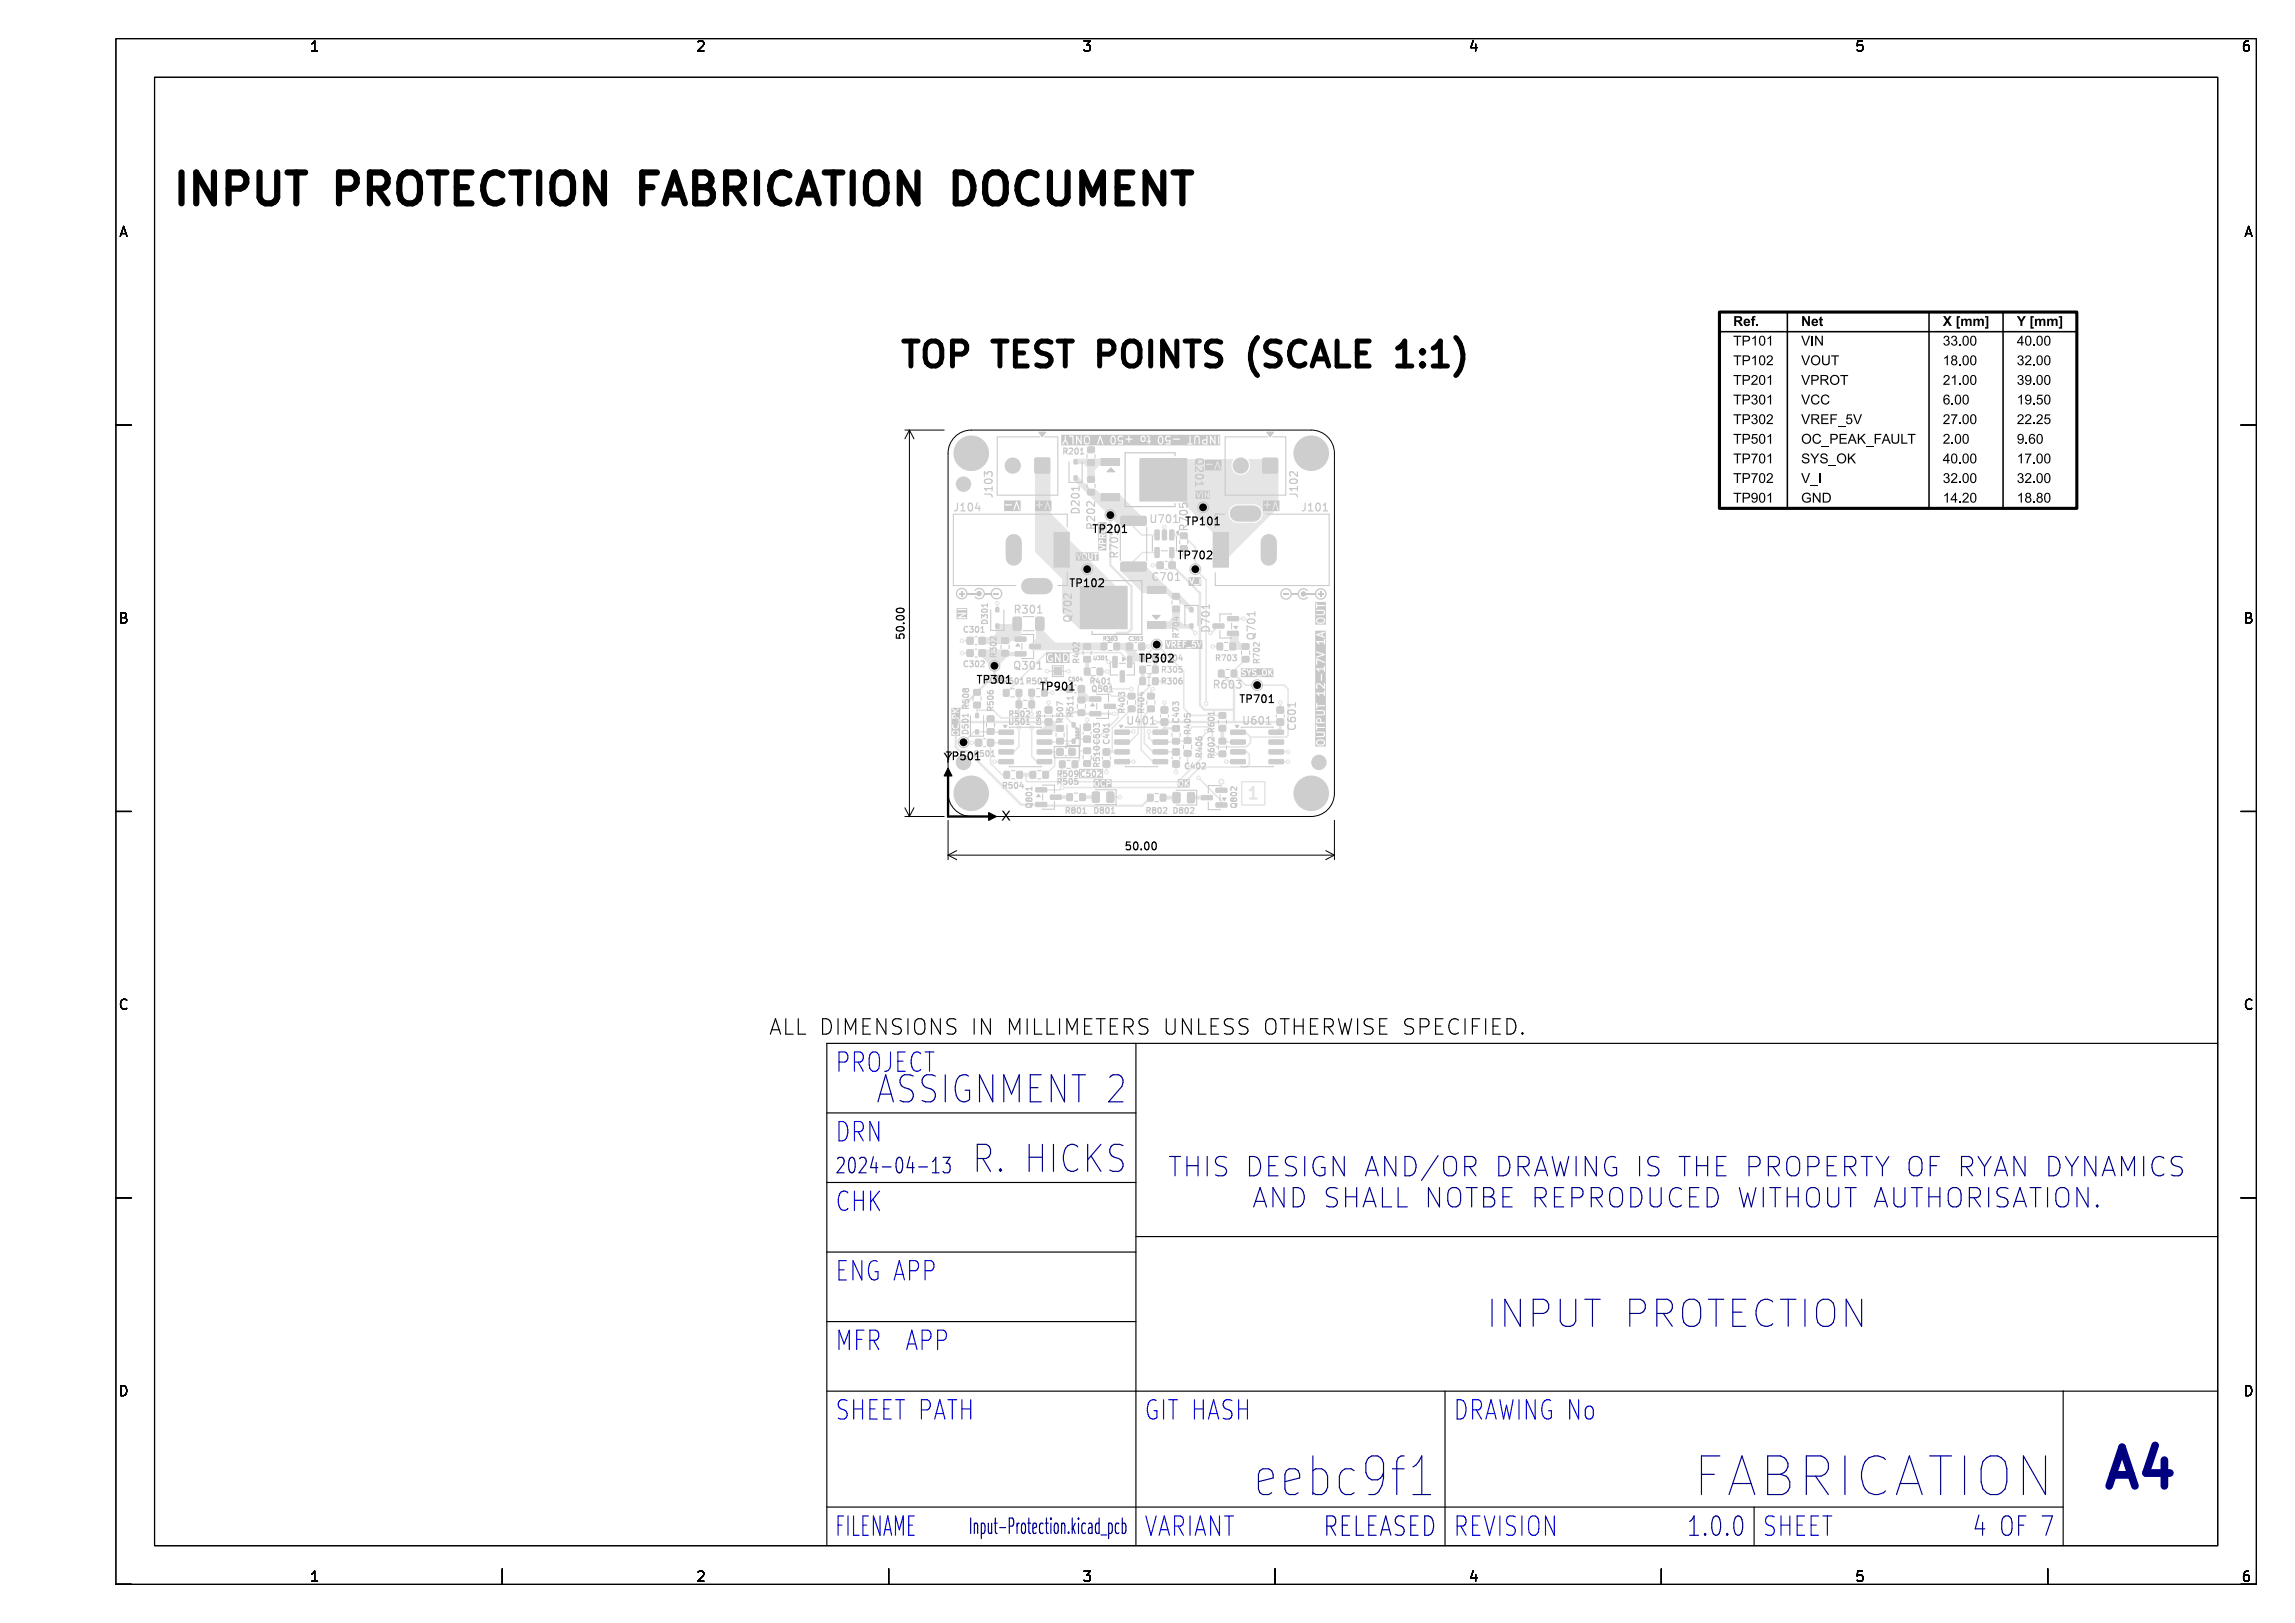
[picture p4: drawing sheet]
<svg xmlns="http://www.w3.org/2000/svg" width="297mm" height="210mm" viewBox="0 0 297 210" stroke-linecap="round" stroke-linejoin="round" font-family="sans-serif">
<defs><g id="words">
<g font-size="6.7" fill="#fff">
<text x="221.9" y="194">FABRICATION</text>
<text x="273" y="192.5">A4</text>
</g>
<g font-size="5.3" fill="#fff">
<text x="22" y="26.5">INPUT PROTECTION FABRICATION DOCUMENT</text>
<text x="163.5" y="194">eebc9f1</text>
</g>
<text font-size="4.7" fill="#fff" x="194.5" y="171.8">INPUT PROTECTION</text>
<text font-size="4.3" fill="#fff" x="118.4" y="47.5">TOP TEST POINTS (SCALE 1:1)</text>
<g font-size="4" fill="#fff">
<text x="117.1" y="143">ASSIGNMENT 2</text>
<text x="126.7" y="152">R. HICKS</text>
</g>
<text font-size="3.3" fill="#fff" x="108.6" y="154.3">THIS DESIGN AND/OR DRAWING IS THE PROPERTY OF RYAN DYNAMICSAND SHALL NOTBE REPRODUCED WITHOUT A</text>
<g font-size="2.7" fill="#fff">
<text x="102.7" y="133.9">ALL DIMENSIONS IN MILLIMETERS UNLESS OTHERWISE SPECIFIED.</text>
<text x="108" y="138.5">PROJECT</text>
<text x="108" y="147.5">DRN</text>
<text x="108" y="156.5">CHK</text>
<text x="108" y="165.5">ENG APP</text>
<text x="108" y="174.5">MFR APP</text>
<text x="108" y="183.5">SHEET PATH</text>
<text x="148" y="183.5">GIT HASH</text>
<text x="188" y="183.5">DRAWING No</text>
<text x="148" y="198.8">VARIANT</text>
<text x="173.2" y="198.8">RELEASED</text>
<text x="188" y="198.8">REVISION</text>
<text x="218" y="198.8">1.0.0</text>
<text x="228" y="198.8">SHEET</text>
<text x="256.4" y="198.8">4 OF 7</text>
</g>
<g font-size="2" fill="#fff">
<text x="108" y="152">2024-04-13</text>
<text x="108" y="198.8">FILENAME</text>
</g>
<g font-size="1.7" fill="#fff">
<text x="40" y="6.6">1</text>
<text x="90" y="6.6">2</text>
<text x="140" y="6.6">3</text>
<text x="190" y="6.6">4</text>
<text x="240" y="6.6">5</text>
<text x="290" y="6.6">6</text>
<text x="15.5" y="30.6">A</text>
<text x="290.5" y="30.6">A</text>
<text x="15.5" y="80.6">B</text>
<text x="290.5" y="80.6">B</text>
<text x="15.5" y="130.6">C</text>
<text x="290.5" y="130.6">C</text>
<text x="15.5" y="180.6">D</text>
<text x="290.5" y="180.6">D</text>
<text x="40" y="204.7">1</text>
<text x="90" y="204.7">2</text>
<text x="140" y="204.7">3</text>
<text x="190" y="204.7">4</text>
<text x="240" y="204.7">5</text>
<text x="290" y="204.7">6</text>
</g>
<g font-size="1.3" fill="#fff">
<text x="128.4" y="64.3" transform="rotate(-90 128.4 64.3)">J103</text>
<text x="167.9" y="64.3" transform="rotate(-90 167.9 64.3)">J102</text>
<text x="123.6" y="66.1">J104</text>
<text x="139.7" y="66.3" transform="rotate(-90 139.7 66.3)">D201</text>
<text x="141.7" y="68.9">TP201</text>
<text x="141.7" y="68.3" transform="rotate(-90 141.7 68.3)">R202</text>
<text x="144.7" y="72" transform="rotate(-90 144.7 72)">R701</text>
<text x="149.1" y="67.6">U701</text>
<text x="153.7" y="67.9">TP101</text>
<text x="153.7" y="68.4" transform="rotate(-90 153.7 68.4)">R705</text>
<text x="168.6" y="66.1">J101</text>
<text x="138.7" y="75.9">TP102</text>
<text x="149.3" y="75.1">C701</text>
<text x="152.7" y="72.3">TP702</text>
<text x="117" y="82.7" transform="rotate(-90 117 82.7)">50.00</text>
<text x="131.5" y="79.4">R301</text>
<text x="138.7" y="80.2" transform="rotate(-90 138.7 80.2)">Q702</text>
<text x="156.5" y="81.6" transform="rotate(-90 156.5 81.6)">D701</text>
<text x="162.4" y="82.5" transform="rotate(-90 162.4 82.5)">Q701</text>
<text x="126.7" y="88.4">TP301</text>
<text x="131.5" y="86.6">Q301</text>
<text x="134.9" y="89.3">TP901</text>
<text x="147.7" y="85.7">TP302</text>
<text x="157.3" y="89.1">R603</text>
<text x="146.1" y="93.7">U401</text>
<text x="160.7" y="90.9">TP701</text>
<text x="161.1" y="93.7">U601</text>
<text x="167.7" y="94.3" transform="rotate(-90 167.7 94.3)">C601</text>
<text x="122.7" y="98.3">TP501</text>
<text x="145.7" y="110">50.00</text>
<text x="125.1" y="198.5">Input-Protection.kicad_pcb</text>
</g>
<g font-size="1" fill="#fff">
<text x="137.7" y="58.8">R201</text>
<text x="124.9" y="81.8">C301</text>
<text x="127.8" y="80.6" transform="rotate(-90 127.8 80.6)">D301</text>
<text x="152.6" y="82.4" transform="rotate(-90 152.6 82.4)">R704</text>
<text x="124.9" y="86.3">C302</text>
<text x="128.9" y="84.9" transform="rotate(-90 128.9 84.9)">R302</text>
<text x="130" y="88.5">R501 R503</text>
<text x="139.7" y="85.7" transform="rotate(-90 139.7 85.7)">R402</text>
<text x="141.2" y="88.5">R401</text>
<text x="141.5" y="89.5">Q501</text>
<text x="150.5" y="87">R305</text>
<text x="150.5" y="85.5">R304</text>
<text x="150.5" y="88.5">R306</text>
<text x="157.5" y="85.5">R703</text>
<text x="163" y="85.7" transform="rotate(-90 163 85.7)">R702</text>
<text x="125.3" y="94.9" transform="rotate(-90 125.3 94.9)">D501</text>
<text x="125.4" y="91.6" transform="rotate(-90 125.4 91.6)">R508</text>
<text x="128.6" y="91.9" transform="rotate(-90 128.6 91.9)">R506</text>
<text x="130.7" y="93.8">U501</text>
<text x="130.7" y="92.8">R502</text>
<text x="137.6" y="93.4" transform="rotate(-90 137.6 93.4)">R507</text>
<text x="138.9" y="92.6" transform="rotate(-90 138.9 92.6)">R511</text>
<text x="145.6" y="92.1" transform="rotate(-90 145.6 92.1)">R403</text>
<text x="148.1" y="92.1" transform="rotate(-90 148.1 92.1)">R404</text>
<text x="152.6" y="93.4" transform="rotate(-90 152.6 93.4)">C403</text>
<text x="154.1" y="94.9" transform="rotate(-90 154.1 94.9)">R405</text>
<text x="157.1" y="94.6" transform="rotate(-90 157.1 94.6)">R601</text>
<text x="126.2" y="97.9">C501</text>
<text x="137" y="100.5">R509 C502</text>
<text x="137" y="101.5">R505</text>
<text x="142.3" y="99.1" transform="rotate(-90 142.3 99.1)">R510 C503</text>
<text x="143.6" y="96.1" transform="rotate(-90 143.6 96.1)">C401</text>
<text x="153.5" y="99.5">C402</text>
<text x="155.6" y="97.9" transform="rotate(-90 155.6 97.9)">R406</text>
<text x="157.1" y="97.9" transform="rotate(-90 157.1 97.9)">R602</text>
<text x="129.9" y="102">R504</text>
<text x="133.6" y="104.4" transform="rotate(-90 133.6 104.4)">Q801</text>
<text x="138" y="105.3">R801</text>
<text x="141.7" y="105.3">D801</text>
<text x="148.5" y="105.3">R802</text>
<text x="152" y="105.3">D802</text>
<text x="160.1" y="104.4" transform="rotate(-90 160.1 104.4)">Q802</text>
</g>
<g font-size=".7" fill="#fff">
<text x="142.9" y="82.9">R303</text>
<text x="146.2" y="82.9">C303</text>
<text x="138.4" y="88.1">C504</text>
<text x="141.6" y="85.4">U301</text>
<text x="134.7" y="93.7" transform="rotate(-90 134.7 93.7)">C505</text>
</g>
<text font-size=".5" fill="#fff" x="139.6" y="95.5" transform="rotate(-90 139.6 95.5)">D502</text>
</g></defs>
<path d="M123.8 56.3l.6-.3 .6-.3 .7-.1h44a3 3 0 0 1 3 3.1v44a3 3 0 0 1-3 2.9h-44a3 3 0 0 1-3-2.9v-44a3 3 0 0 1 1.1-2.4z" fill="none" stroke="#000" stroke-width=".13"/>
<path d="M161.8 103.3h.8M161.8 102.3l.4-.5v1.5" fill="none" stroke="#e5e5e5" stroke-width=".3"/>
<path d="M160.7 101.1h3v3h-3z" fill="none" stroke="#e5e5e5" stroke-width=".2"/>
<g fill="#e5e5e5">
<path d="M151.8 76.8h.8v.7h-.8z" fill-rule="evenodd"/>
<path d="M151.8 78.5h.8v.6h-.8z" fill-rule="evenodd"/>
<path d="M133.2 90.7h.7v.9h-.7z" fill-rule="evenodd"/>
<path d="M131.5 90.7h.7v.9h-.7z" fill-rule="evenodd"/>
<path d="M129.6 82.5h.9v.7h-.9z" fill-rule="evenodd"/>
<path d="M129.6 84.2h.9v.7h-.9z" fill-rule="evenodd"/>
<path d="M149.8 72.7h.1h.6l.1 .2-.1 .7h-.7l-.1-.2z" fill-rule="evenodd"/>
<path d="M151.3 72.7h.2h.6v.2v.7h-.8z" fill-rule="evenodd"/>
<path d="M139.6 88.7h.1h.6l.1 .2-.1 .7h-.1h-.6l-.1-.2z" fill-rule="evenodd"/>
<path d="M138 88.7h.2h.6v.9h-.2h-.6l-.1-.2z" fill-rule="evenodd"/>
<path d="M139.5 91.9h.9v.7h-.9z" fill-rule="evenodd"/>
<path d="M139.5 90.2h.9v.7h-.9z" fill-rule="evenodd"/>
<path d="M151.8 98.5l.1-.1 .7 .1 .1 .1-.1 .6-.2 .1-.6-.1-.1-.1z" fill-rule="evenodd"/>
<path d="M151.8 96.9l.1-.1 .7 .1 .1 .2-.1 .6h-.2h-.6l-.1-.2z" fill-rule="evenodd"/>
<path d="M126 90.9h.9v.7h-.9z" fill-rule="evenodd"/>
<path d="M126 89.2h.9v.7h-.9z" fill-rule="evenodd"/>
<path d="M140.3 98.5h.8v.6h-.8z" fill-rule="evenodd"/>
<path d="M140.3 96.8h.8v.7h-.8z" fill-rule="evenodd"/>
<path d="M145.8 83.2h.2h.6v.2v.7h-.2h-.6l-.1-.2z" fill-rule="evenodd"/>
<path d="M147.4 83.2h.1h.6v.9h-.1h-.6l-.1-.2z" fill-rule="evenodd"/>
<path d="M154 78.6h.4v.6h-.4z" fill-rule="evenodd"/>
<path d="M154 80.7l.4 .1-.1 .5-.3-.1z" fill-rule="evenodd"/>
<path d="M127.8 95.7l.2-.1 .6 .1v.1v.7l-.2 .1-.6-.1-.1-.2z" fill-rule="evenodd"/>
<path d="M126.3 95.7l.1-.1 .6 .1 .1 .1-.1 .7-.1 .1-.6-.1-.1-.2z" fill-rule="evenodd"/>
<path d="M157.8 97.2h.8v.7h-.8z" fill-rule="evenodd"/>
<path d="M157.8 95.6h.8v.6h-.8z" fill-rule="evenodd"/>
<path d="M142.8 98.5l.1-.1 .7 .1 .1 .1-.1 .6-.2 .1-.6-.1-.1-.1z" fill-rule="evenodd"/>
<path d="M142.8 96.9l.1-.1 .7 .1 .1 .2-.1 .6h-.2h-.6l-.1-.2z" fill-rule="evenodd"/>
<path d="M149.2 87.7h.7v.9h-.7z" fill-rule="evenodd"/>
<path d="M147.5 87.7h.7v.9h-.7z" fill-rule="evenodd"/>
<path d="M147.5 84.7h.7v.9h-.7z" fill-rule="evenodd"/>
<path d="M149.2 84.7h.7v.9h-.7z" fill-rule="evenodd"/>
<path d="M144.2 83.2h.7v.9h-.7z" fill-rule="evenodd"/>
<path d="M142.5 83.2h.7v.9h-.7z" fill-rule="evenodd"/>
<path d="M147.5 86.2h.7v.9h-.7z" fill-rule="evenodd"/>
<path d="M149.2 86.2h.7v.9h-.7z" fill-rule="evenodd"/>
<path d="M140.3 95.3l.1-.1 .7 .1 .1 .1-.1 .6-.2 .1-.6-.1-.1-.1z" fill-rule="evenodd"/>
<path d="M140.3 93.7h.1h.7l.1 .2-.1 .6-.2 .1-.6-.1-.1-.2z" fill-rule="evenodd"/>
<path d="M141.1 90.2h1.3l.1 .1v.4h-.2h-1.2l-.1-.1z" fill-rule="evenodd"/>
<path d="M141.1 92.1h1.3l.1 .1v.4h-.2h-1.2l-.1-.1z" fill-rule="evenodd"/>
<path d="M142.9 91.1h1.4l.1 .1v.4l-.2 .1h-1.2l-.1-.1z" fill-rule="evenodd"/>
<path d="M152.8 70.6h.8v.7h-.8z" fill-rule="evenodd"/>
<path d="M152.8 69h.8v.7h-.8z" fill-rule="evenodd"/>
<path d="M136.4 86.4h1v.9h-1z" fill-rule="evenodd"/>
<path d="M131.4 82.4h1.3l.1 .1v.4l-.1 .1h-1.3l-.1-.1z" fill-rule="evenodd"/>
<path d="M131.4 84.3h1.3l.1 .2v.3l-.1 .1h-1.3l-.1-.2z" fill-rule="evenodd"/>
<path d="M133.2 83.4h1.4l.1 .1v.4l-.2 .1-1.2-.1-.1-.1z" fill-rule="evenodd"/>
<path d="M157.4 103.9h1.3l.1 .1v.4l-.1 .1-1.3-.1-.1-.1z" fill-rule="evenodd"/>
<path d="M157.4 102h1.3l.1 .1v.4l-.1 .1-1.3-.1-.1-.1z" fill-rule="evenodd"/>
<path d="M155.5 103l1.3-.1 .1 .2v.3l-.1 .1h-1.3v-.1z" fill-rule="evenodd"/>
<path d="M136.8 96.9l.2-.1 .6 .1v.1v.7h-.8l-.1-.2z" fill-rule="evenodd"/>
<path d="M138.3 96.9l.2-.1 .6 .1 .1 .1-.1 .7h-.8v-.2z" fill-rule="evenodd"/>
<path d="M158.9 81.7h1.3l.1 .1v.4h-.1h-1.3l-.1-.1z" fill-rule="evenodd"/>
<path d="M158.9 79.8h1.3l.1 .1v.4l-.1 .1-1.3-.1-.1-.1z" fill-rule="evenodd"/>
<path d="M157 80.7h1.3l.1 .1v.4l-.1 .1h-1.3v-.2z" fill-rule="evenodd"/>
<path d="M157.8 93.9h.8v.7h-.8z" fill-rule="evenodd"/>
<path d="M157.8 92.2h.8v.7h-.8z" fill-rule="evenodd"/>
<path d="M140.8 61.7h.8v.7h-.8z" fill-rule="evenodd"/>
<path d="M140.8 63.3h.8v.7h-.8z" fill-rule="evenodd"/>
<path d="M127.8 94.3h.8v.7h-.8z" fill-rule="evenodd"/>
<path d="M127.8 92.7h.8v.6h-.8z" fill-rule="evenodd"/>
<path d="M131.2 79.9l.8-.1 .2 .2v1.3l-.2 .3h-.7l-.2-.2v-1.3z" fill-rule="evenodd"/>
<path d="M134.1 79.9l.8-.1 .2 .2v1.3l-.1 .3h-.7l-.3-.2v-1.3z" fill-rule="evenodd"/>
<path d="M138.1 102.7h.7v.9h-.7z" fill-rule="evenodd"/>
<path d="M139.7 102.7h.7v.9h-.7z" fill-rule="evenodd"/>
<path d="M153.3 97.1h.8v.7h-.8z" fill-rule="evenodd"/>
<path d="M153.3 95.5h.8v.7h-.8z" fill-rule="evenodd"/>
<path d="M142.5 59.3h2.4v.9h-2.4z" fill-rule="evenodd"/>
<path d="M147.5 59.3h6.1v5.5h-6.1z" fill-rule="evenodd"/>
<path d="M142.5 63.9h2.4v.9h-2.4z" fill-rule="evenodd"/>
<path d="M126.7 84.1l.2-.1 .6 .1v.2v.6l-.2 .1-.6-.1-.1-.2z" fill-rule="evenodd"/>
<path d="M125.2 84.1l.1-.1 .6 .1 .1 .2-.1 .6-.1 .1-.6-.1-.1-.2z" fill-rule="evenodd"/>
<path d="M157 68.9h2v4.5h-2z" fill-rule="evenodd"/>
</g>
<g fill="#e5e5e5">
<circle cx="124.7" cy="98.6" r=".5"/>
<circle cx="154.7" cy="73.6" r=".5"/>
<circle cx="125.7" cy="102.7" r="2.25"/>
<circle cx="140.7" cy="73.6" r=".5"/>
<circle cx="149.7" cy="83.4" r=".5"/>
<circle cx="143.7" cy="66.7" r=".5"/>
</g>
<path d="M160.2 66.5h2M164.2 70.2v2" fill="none" stroke="#e5e5e5" stroke-width="2"/>
<g fill="#e5e5e5">
<path d="M150.3 93h.1h.7l.1 .2-.1 .6-.2 .1-.6-.1-.1-.1z" fill-rule="evenodd"/>
<path d="M150.3 91.5l.1-.1 .7 .1 .1 .2-.1 .6h-.2h-.6l-.1-.2z" fill-rule="evenodd"/>
<path d="M163.4 59.3h.2h1.5h.2l.1 .2v1.5l-.1 .2h-.2h-1.5h-.2v-.2v-1.5z" fill-rule="evenodd"/>
<path d="M144.3 94.5h1.8l.1 .1v.4h-.2h-1.7l-.1-.1z" fill-rule="evenodd"/>
<path d="M144.3 95.8l1.8-.1 .1 .2v.3l-.2 .1h-1.7l-.1-.1z" fill-rule="evenodd"/>
<path d="M144.3 97h1.8l.1 .1v.4l-.2 .1h-1.7l-.1-.2z" fill-rule="evenodd"/>
<path d="M144.3 98.3h1.8l.1 .1v.4l-.2 .1-1.7-.1-.1-.1z" fill-rule="evenodd"/>
<path d="M149.2 98.3h1.8l.1 .1v.4l-.1 .1-1.7-.1-.1-.1z" fill-rule="evenodd"/>
<path d="M149.2 97h1.8l.1 .1v.4l-.1 .1h-1.7l-.1-.2z" fill-rule="evenodd"/>
<path d="M149.2 95.8l1.8-.1 .1 .2v.3l-.1 .1h-1.7l-.1-.1z" fill-rule="evenodd"/>
<path d="M149.2 94.5h1.8l.1 .1v.4h-.1h-1.7l-.1-.1z" fill-rule="evenodd"/>
<path d="M140.8 59.5h.8v.7h-.8z" fill-rule="evenodd"/>
<path d="M140.8 57.9h.8v.6h-.8z" fill-rule="evenodd"/>
<path d="M134.1 101.9h1.3l.1 .2v.3l-.2 .1h-1.2l-.1-.2z" fill-rule="evenodd"/>
<path d="M134.1 103.8h1.3l.1 .1v.4l-.2 .1h-1.2l-.1-.1z" fill-rule="evenodd"/>
<path d="M135.9 102.9h1.4l.1 .1v.4h-.2h-1.2l-.1-.1z" fill-rule="evenodd"/>
<path d="M140.3 85h.8v.6h-.8z" fill-rule="evenodd"/>
<path d="M140.3 83.3h.8v.7h-.8z" fill-rule="evenodd"/>
<path d="M160.8 83.3h.8v.7h-.8z" fill-rule="evenodd"/>
<path d="M160.8 85h.8v.6h-.8z" fill-rule="evenodd"/>
<path d="M142 86.5h.7v.8h-.7z" fill-rule="evenodd"/>
<path d="M140.3 86.5h.7v.8h-.7z" fill-rule="evenodd"/>
<path d="M129.3 94.5h1.8l.1 .1v.4h-.2h-1.7l-.1-.1z" fill-rule="evenodd"/>
<path d="M129.3 95.8l1.8-.1 .1 .2v.3l-.2 .1h-1.7l-.1-.1z" fill-rule="evenodd"/>
<path d="M129.3 97h1.8l.1 .1v.4l-.2 .1h-1.7l-.1-.2z" fill-rule="evenodd"/>
<path d="M129.3 98.3h1.8l.1 .1v.4l-.2 .1-1.7-.1-.1-.1z" fill-rule="evenodd"/>
<path d="M134.2 98.3h1.8l.1 .1v.4l-.1 .1-1.7-.1-.1-.1z" fill-rule="evenodd"/>
<path d="M134.2 97h1.8l.1 .1v.4l-.1 .1h-1.7l-.1-.2z" fill-rule="evenodd"/>
<path d="M134.2 95.8l1.8-.1 .1 .2v.3l-.1 .1h-1.7l-.1-.1z" fill-rule="evenodd"/>
<path d="M134.2 94.5h1.8l.1 .1v.4h-.1h-1.7l-.1-.1z" fill-rule="evenodd"/>
<path d="M153.7 102.6l.7-.1 .2 .2v1l-.1 .2h-.6l-.2-.1z" fill-rule="evenodd"/>
<path d="M151.8 102.6l.7-.1 .2 .2v1l-.1 .2h-.6l-.2-.1z" fill-rule="evenodd"/>
<path d="M131.5 89.2h.7v.9h-.7z" fill-rule="evenodd"/>
<path d="M129.9 89.2h.7v.9h-.7z" fill-rule="evenodd"/>
<path d="M128.9 80.7l.4 .1-.1 .5-.4-.1z" fill-rule="evenodd"/>
<path d="M128.9 78.6l.4 .1-.1 .5-.4-.1z" fill-rule="evenodd"/>
<path d="M129.9 99.8h.7v.9h-.7z" fill-rule="evenodd"/>
<path d="M131.6 99.8h.7v.9h-.7z" fill-rule="evenodd"/>
<path d="M138.7 95.6l.5 .1-.1 .5-.4-.1z" fill-rule="evenodd"/>
<path d="M138.7 93.5h.4v.6h-.4z" fill-rule="evenodd"/>
<path d="M145.1 66.9l.2-.1h2.9l.2 .2-.1 .9-.2 .1h-2.9l-.2-.2z" fill-rule="evenodd"/>
<path d="M145.1 72.8l.2-.1h2.9l.2 .3-.1 .8-.2 .1h-2.9l-.2-.2z" fill-rule="evenodd"/>
<path d="M139 61.6h.4v.5h-.4z" fill-rule="evenodd"/>
<path d="M139 59.5h.4v.5h-.4z" fill-rule="evenodd"/>
<path d="M159.3 86.7h.7v.9h-.7z" fill-rule="evenodd"/>
<path d="M157.7 86.7h.7v.9h-.7z" fill-rule="evenodd"/>
<path d="M143.3 102.5h.6l.3 .1v1l-.2 .2-.6 .1-.2-.2z" fill-rule="evenodd"/>
<path d="M141.4 102.5h.7l.2 .1v1l-.1 .2-.6 .1-.3-.2z" fill-rule="evenodd"/>
<path d="M148.5 102.8h.7v.8h-.7z" fill-rule="evenodd"/>
<path d="M150.2 102.8h.7v.8h-.7z" fill-rule="evenodd"/>
<path d="M148.5 91.4h.9v.7h-.9z" fill-rule="evenodd"/>
<path d="M148.5 89.7h.9v.7h-.9z" fill-rule="evenodd"/>
<path d="M136.8 95.6h.8v.6h-.8z" fill-rule="evenodd"/>
<path d="M136.8 93.9h.8v.7h-.8z" fill-rule="evenodd"/>
<path d="M136.4 68.9h2v4.5h-2z" fill-rule="evenodd"/>
</g>
<g fill="#e5e5e5">
<circle cx="169.7" cy="58.6" r="2.25"/>
<circle cx="160.6" cy="60.2" r="1"/>
<circle cx="170.7" cy="98.6" r=".5"/>
<circle cx="124.7" cy="96.1" r=".5"/>
<circle cx="128.7" cy="86.2" r=".5"/>
<circle cx="169.7" cy="102.7" r="2.25"/>
</g>
<path d="M131.2 70.2v2M133.2 75.9h2" fill="none" stroke="#e5e5e5" stroke-width="2"/>
<g fill="#e5e5e5">
<path d="M148.5 80.4h2.4v.9h-2.4z" fill-rule="evenodd"/>
<path d="M139.8 75.9h6.1v5.5h-6.1z" fill-rule="evenodd"/>
<path d="M148.5 75.9h2.4v.9h-2.4z" fill-rule="evenodd"/>
<path d="M146 91.4h.9v.7h-.9z" fill-rule="evenodd"/>
<path d="M146 89.7h.9v.7h-.9z" fill-rule="evenodd"/>
<path d="M165.3 93h.1h.7l.1 .2-.1 .6-.2 .1-.6-.1-.1-.1z" fill-rule="evenodd"/>
<path d="M165.3 91.5l.1-.1 .7 .1 .1 .2-.1 .6h-.2h-.6l-.1-.2z" fill-rule="evenodd"/>
<path d="M159.3 94.5h1.8l.1 .1v.4h-.2h-1.7l-.1-.1z" fill-rule="evenodd"/>
<path d="M159.3 95.8l1.8-.1 .1 .2v.3l-.2 .1h-1.7l-.1-.1z" fill-rule="evenodd"/>
<path d="M159.3 97h1.8l.1 .1v.4l-.2 .1h-1.7l-.1-.2z" fill-rule="evenodd"/>
<path d="M159.3 98.3h1.8l.1 .1v.4l-.2 .1-1.7-.1-.1-.1z" fill-rule="evenodd"/>
<path d="M164.2 98.3h1.8l.1 .1v.4l-.1 .1-1.7-.1-.1-.1z" fill-rule="evenodd"/>
<path d="M164.2 97h1.8l.1 .1v.4l-.1 .1h-1.7l-.1-.2z" fill-rule="evenodd"/>
<path d="M164.2 95.8l1.8-.1 .1 .2v.3l-.1 .1h-1.7l-.1-.1z" fill-rule="evenodd"/>
<path d="M164.2 94.5h1.8l.1 .1v.4h-.1h-1.7l-.1-.1z" fill-rule="evenodd"/>
<path d="M151.8 95.6h.8v.6h-.8z" fill-rule="evenodd"/>
<path d="M151.8 93.9h.8v.7h-.8z" fill-rule="evenodd"/>
<path d="M133.9 59.3h.2h1.5h.2l.1 .2v1.5l-.1 .2h-.2h-1.5h-.2v-.2v-1.5z" fill-rule="evenodd"/>
<path d="M135.3 93h.1h.7l.1 .2-.1 .6-.2 .1-.6-.1-.1-.1z" fill-rule="evenodd"/>
<path d="M135.3 91.5l.1-.1 .7 .1 .1 .2-.1 .6h-.2h-.6l-.1-.2z" fill-rule="evenodd"/>
<path d="M125.2 82.5l.1-.1 .6 .1 .1 .2-.1 .6-.1 .1-.6-.1-.1-.2z" fill-rule="evenodd"/>
<path d="M126.7 82.5l.2-.1 .6 .1v.2v.6l-.2 .1-.6-.1-.1-.2z" fill-rule="evenodd"/>
<path d="M151.4 68.6h.4h.1v1.1l-.1 .2h-.3l-.1-.1z" fill-rule="evenodd"/>
<path d="M150.4 68.6h.4h.2v1.1l-.1 .2h-.4l-.1-.1z" fill-rule="evenodd"/>
<path d="M149.5 68.6h.4h.1v1.1l-.1 .2h-.3l-.1-.1z" fill-rule="evenodd"/>
<path d="M149.5 70.9l.4-.1 .1 .1v1.1l-.1 .1-.3 .1-.1-.1z" fill-rule="evenodd"/>
<path d="M151.4 70.9l.4-.1 .1 .1v1.1l-.1 .1-.3 .1-.1-.1z" fill-rule="evenodd"/>
<path d="M145.9 85l.4-.1 .2 .1v1.2l-.1 .2h-.4l-.1-.1z" fill-rule="evenodd"/>
<path d="M144 85l.4-.1 .2 .1v1.2l-.1 .2h-.4l-.1-.1z" fill-rule="evenodd"/>
<path d="M145 86.8h.4l.1 .1v1.2l-.1 .2h-.3l-.1-.1z" fill-rule="evenodd"/>
<path d="M135 99.8h.7v.9h-.7z" fill-rule="evenodd"/>
<path d="M133.3 99.8h.7v.9h-.7z" fill-rule="evenodd"/>
<path d="M137.1 98.5h.7v.8h-.7z" fill-rule="evenodd"/>
<path d="M138.8 98.5h.7v.8h-.7z" fill-rule="evenodd"/>
<path d="M134.8 89.2h.7v.8h-.7z" fill-rule="evenodd"/>
<path d="M133.2 89.2h.7v.8h-.7z" fill-rule="evenodd"/>
<path d="M126.2 94.4h.4v.6h-.4z" fill-rule="evenodd"/>
<path d="M126.2 92.3h.4v.6h-.4z" fill-rule="evenodd"/>
<path d="M157.5 83.2h.7v.9h-.7z" fill-rule="evenodd"/>
<path d="M159.2 83.2h.7v.9h-.7z" fill-rule="evenodd"/>
</g>
<g fill="#e5e5e5">
<circle cx="155.7" cy="65.6" r=".5"/>
<circle cx="162.7" cy="88.6" r=".5"/>
<circle cx="131.1" cy="60.2" r="1"/>
<circle cx="124.7" cy="62.6" r=".5"/>
<circle cx="125.7" cy="58.6" r="2.25"/>
<circle cx="156.1" cy="94.6" r=".3"/>
<circle cx="156.1" cy="91" r=".3"/>
<circle cx="135.5" cy="86.9" r=".3"/>
<circle cx="149.2" cy="73.1" r=".3"/>
<circle cx="135.7" cy="90.9" r=".3"/>
<circle cx="148.6" cy="83.7" r=".3"/>
<circle cx="166.7" cy="97.3" r=".3"/>
<circle cx="146.7" cy="98.6" r=".3"/>
<circle cx="158.7" cy="98.6" r=".3"/>
<circle cx="143.4" cy="85.7" r=".3"/>
<circle cx="150.7" cy="90.9" r=".3"/>
<circle cx="165.7" cy="90.9" r=".3"/>
<circle cx="143.3" cy="86.9" r=".3"/>
<circle cx="156.9" cy="83.7" r=".3"/>
<circle cx="140.7" cy="93.1" r=".3"/>
<circle cx="129.1" cy="78.1" r=".3"/>
<circle cx="128.7" cy="98.6" r=".3"/>
<circle cx="152.2" cy="99.9" r=".3"/>
<circle cx="150.7" cy="68.2" r=".3"/>
<circle cx="150.4" cy="88.1" r=".3"/>
<circle cx="153.2" cy="71.9" r=".3"/>
<circle cx="138.2" cy="96.4" r=".3"/>
<circle cx="138.3" cy="86.9" r=".3"/>
<circle cx="158.1" cy="101.2" r=".4"/>
<circle cx="137.3" cy="89.2" r=".3"/>
<circle cx="157.2" cy="97.5" r=".3"/>
<circle cx="160.9" cy="80.1" r=".3"/>
<circle cx="125.7" cy="96.1" r=".3"/>
<circle cx="124.5" cy="84.5" r=".3"/>
<circle cx="136.2" cy="89.6" r=".3"/>
<circle cx="166.7" cy="98.6" r=".3"/>
<circle cx="144.9" cy="103.1" r=".3"/>
<circle cx="124.5" cy="82.9" r=".3"/>
<circle cx="141.2" cy="57.1" r=".3"/>
<circle cx="143.2" cy="99.9" r=".3"/>
<circle cx="138.2" cy="92.1" r=".3"/>
<circle cx="137.2" cy="93.1" r=".3"/>
<circle cx="144.2" cy="92.4" r=".3"/>
<circle cx="149.5" cy="93.4" r=".3"/>
<circle cx="131.9" cy="92.4" r=".3"/>
<circle cx="131.9" cy="94.1" r=".3"/>
<circle cx="133.5" cy="94.1" r=".3"/>
<circle cx="133.5" cy="92.4" r=".3"/>
<circle cx="146.4" cy="89.2" r=".3"/>
<circle cx="149.2" cy="89.2" r=".3"/>
<circle cx="154.7" cy="81.9" r=".3"/>
<circle cx="156.6" cy="81.9" r=".3"/>
<circle cx="153.7" cy="99" r=".3"/>
<circle cx="155.1" cy="100.6" r=".3"/>
<circle cx="146.7" cy="94.6" r=".3"/>
<circle cx="148.7" cy="94.6" r=".3"/>
<circle cx="137.4" cy="100.4" r=".3"/>
<circle cx="137.4" cy="101.9" r=".3"/>
</g>
<g fill="none" stroke="#e5e5e5" stroke-width=".2">
<path d="M141.2 57.1v1.1M129.1 78v.9M146.7 67.4v.7l1.1 1.1h1.9M149.2 73.2h.9M149.7 71.5h-1.9l-1.1 1.2v.6M150.7 68.1v1.1M151.6 69.2h1.5l1.6 1.6v2.9l1.4 1.3v16M153.2 71v.9M124.5 82.9h1M124.5 84.5h1M125.7 96.1h.9M126.4 91.9h2.1l1 1h4.8l.2-.3h3.3l1.9 2v3.7l-.6 .6"/>
<path d="M126.4 91.2v1.4M128.7 98.6h1.5M130.2 96l-.1 .1h-1.9v2.7l1.5 1.4h.6M130.2 94.7h-1.9h-.1h-2.2l-1.3 1.4M131.9 94.2v2.4l-.7 .7h-1M131.9 91.2v1.2M133.5 94.2v3.7l.7 .7h1M133.5 91.2v1.2M135.2 89.6h1M135.2 97.3h2M135.5 86.8h2.8M135.7 90.9v1"/>
<path d="M136.5 97.3v1.8l-1.2 1.1M137.2 97.3h.1M137.3 89.1h1.1M137.5 98.9l-.1 1.5M138.2 96.4l.5 .5v.4M138.9 95.9l-3.7 .1M139.7 95.6h1M139.7 97.2h1M140.7 93.1v1M140.7 86.9l2.2 2.2M142.3 86.9h1M142.9 89.1h3.5"/>
<path d="M142.9 89.1l1 1h2.5M143.2 98.8v1.1M143.4 85.7h.9M143.6 91.4h.6l.5 .5v1l-2.8 2.7v2l-1.2 1.2M145.1 97.3h-.1M145.2 98.6h1.5M145.2 97.3h-2M146.2 85.7l-1.2-1.2h-9.6l-5.2 5.1M146.4 91.7l-2.5 2.5v3.1M146.7 94.7h-.1h-1.4M147.7 83.6h.9M147.9 85.2l1.8-1.8 3.5 3.5v4.8l.9 .9h4.1"/>
<path d="M147.9 88.2l-.6 .5v6.2l-1.1 1.1h-1M148.7 94.7v.8l.5 .5h2.9l.1-.1h1.4l.1-.1v-1.1l.6-.7h2l.6 .7v1.4l.6 .6h3.8l.5-.6v-.7M148.9 91.7l-.8 .9v3.6l1.1 1.1h3M149.2 89.1l-.3 .3v.7M149.5 86.6l-.8 .9v1.4l-1 1v7.2l1.5 1.5h1M149.5 88.2h.9M150.7 90.9v1M152.2 97.3h.1M152.2 98.8v1.1M153.7 97.5v1.6M154.2 81v.4l.5 .5M156.1 94.7v.2l-.7 .6v2.6l-3 3h-19.5l-.1-.1v-.8"/>
<path d="M156.9 83.6h1M157.2 97.6h1M157.7 81l-.9 .9h-.2M158.2 95.9l.1 .1h1.9M158.7 98.6h1.5M159.6 80.1h1.3M160.2 97.3h1.2l.3 .3v1.2l-.4 .5h-6l-2.7 2.6h-15.2l-.3 .3h-2.3M160.2 94.7h1l.6 .7M161.2 85.3l-1.5 1.5v.3l1.5 1.6h5l.5 .4v6l-.2 .3h-4.7M165.2 98.6h1.5M165.2 97.3h1.5M165.7 90.9v1"/>
<path d="M143.7 103.2h1.2M155.1 100.7l3 2.9v.6M158.1 101.1v1.2"/>
</g>
<path d="M131.9 89.6v1.6M133.5 89.6v1.6M140.7 85.3v1.6M147.9 86.6v1.6M149.5 85.2v1.4M158.2 94.2v1.7M131.9 100.2h1.8M136.6 103.2h1.8M140.1 103.2h1.7M150.5 103.2h1.8M154.1 103.2h2.1" fill="none" stroke="#e5e5e5" stroke-width=".5"/>
<path d="M143.7 66.7v6.5l2.7 2.7v5.5l-.5 .5h-1.3l-1.7 1.7M151.6 71.5v1.6l3.7 3.6v14.5l.6 .7h3.8M128.2 93l.4 .4M128.7 86.1v1.2l-5 5v4.4l.5 .5h1l6.9 6.9h2.7l.1 .2h12.9l1.1-1.1M137.2 93.1l-.3 .3-13.2 .1M138.2 92.1h1.7l.2 .3h4.1M149.5 93.5l16.2-.1v.8l-.5 .5M150.7 94.2h1.5M150.7 93.5v.7l-.5 .5M158 87.1l1.7 1.7v4.6" fill="none" stroke="#e5e5e5" stroke-width=".3"/>
<g fill="#e5e5e5">
<path d="M147.5 59.5l12-.1 .1 .1a1.23 1.23 0 0 0 .9 1.9 1.23 1.23 0 0 0 1.1-1.9l.1-.1h3.6l.1 .1v6.2l-6.5 6.5v1.1l-1.8 .1-.2-.1v-4.4l-2.5-2.5h4.6a1.21 1.21 0 0 0 1.1 1.3h2.2a1.2 1.2 0 0 0 1.1-1.2 1.2 1.2 0 0 0-1.1-1.2h-2.2a1.2 1.2 0 0 0-1.1 1.1h-4.6l-1.5-1.5h-5.4z" fill-rule="evenodd"/>
<path d="M139.5 88.9l.2-.1h.5l.2 .2v.6l.6 .5 1.3 .1 .2 .1v.4h-.2h-1.7l-.2 .2h-.7l-.2-.2z" fill-rule="evenodd"/>
<path d="M134 59.2l1.8-.1 .1 .1v7.2l2.5 2.5v1l6 6h1.4l.1 .1v5.3v.1h-6.2l-2.3-2.3v-4.2l-3.5-3.5z" fill-rule="evenodd"/>
<path d="M135.3 93.1h.7l.8 .7 .7 .1 .2 .2v.4l-.2 .2h-1.2l-.3 .3h-1.7l-.1-.1v-.3l.1-.1 .4-.1 .6-.6z" fill-rule="evenodd"/>
<path d="M134.1 80l.8-.1 .2 .1v1.7l1.5 1.4h6.3l.3 .3v.5l-.3 .2h-9.3l-.3-.2v-.4l.8-.8z" fill-rule="evenodd"/>
<path d="M126.9 84.1h3.4l.4 .2 2 .1 .1 .1v.2l-.2 .2h-2.2l-1.4 1.5h-.5l-1.5-1.4-.2-.1-.1-.1v-.5z" fill-rule="evenodd"/>
<path d="M159 81.7h1l.3 .3v.9l.3 .3 .9 .1 .1 .1v.5l-.2 .2h-1.9l-.4-.5v-1.3l-.3-.2 .1-.3z" fill-rule="evenodd"/>
<path d="M148.5 80.5l2.7-.1 .5-.5v-1.3l.2-.1h.5l.3 .2v1.6l.4 .5h1.1l.2 .1v.3l-.2 .1h-5.6l-.1-.1z" fill-rule="evenodd"/>
<path d="M139 59.5l.2-.2h5.6l.1 .2v.6l-.1 .2h-2.6l-.5 .5v1.4l-.3 .2h-.5l-.2-.2v-1.7l-.4-.5h-1.2l-.1-.1z" fill-rule="evenodd"/>
<path d="M139 61.6h.4l1.7 1.7h.6l.8 .7h2.4l2.9 2.8 .4 .1 .1 .9-.3 .1h-3.2l-5.8-5.7z" fill-rule="evenodd"/>
<path d="M145.1 72.8h3.2l.1 .6 3.4 3.3 .7 .1 1.9 1.8v.5h-.4l-1.6-1.5-.7-.1-.8-.8h-3l-2.8-2.7z" fill-rule="evenodd"/>
<path d="M126.8 82.5l1.6-.1 .5-.4v-1.1v-.1h1.9l.3-.3v-.4l.1-.2h.6l.4 .3v2.1l.1 .1 .4 .1 .1 .3-.2 .1h-1.7l-.5 .5h-3.5l-.2-.3v-.4z" fill-rule="evenodd"/>
<path d="M144.2 83.3l.2-.1h1.9l.3 .4v.4l.7 .7h.7l.2 .1v.6l-.2 .2h-1.1l-.4 .5-.1 .2h-.4l-.1-.1v-1.7l-.4-.4h-1.2l-.2-.3z" fill-rule="evenodd"/>
</g>
<g fill="#fff">
<circle cx="156.1" cy="94.6" r=".15"/>
<circle cx="156.1" cy="91" r=".15"/>
<circle cx="135.5" cy="86.8" r=".15"/>
<circle cx="149.2" cy="73.2" r=".15"/>
<circle cx="135.7" cy="90.9" r=".15"/>
<circle cx="148.6" cy="83.6" r=".15"/>
<circle cx="166.7" cy="97.3" r=".15"/>
<circle cx="146.7" cy="98.6" r=".15"/>
<circle cx="158.7" cy="98.6" r=".15"/>
<circle cx="143.4" cy="85.6" r=".15"/>
<circle cx="150.7" cy="90.9" r=".15"/>
<circle cx="165.7" cy="90.9" r=".15"/>
<circle cx="143.3" cy="86.9" r=".15"/>
<circle cx="156.9" cy="83.6" r=".15"/>
<circle cx="140.7" cy="93.2" r=".15"/>
<circle cx="129.1" cy="78" r=".15"/>
<circle cx="128.7" cy="98.6" r=".15"/>
<circle cx="152.2" cy="99.9" r=".15"/>
<circle cx="150.7" cy="68.1" r=".15"/>
<circle cx="150.4" cy="88.2" r=".15"/>
<circle cx="153.2" cy="71.9" r=".15"/>
<circle cx="138.2" cy="96.4" r=".15"/>
<circle cx="138.3" cy="86.8" r=".15"/>
<circle cx="158.1" cy="101.2" r=".2"/>
<circle cx="137.3" cy="89.1" r=".15"/>
<circle cx="157.2" cy="97.6" r=".15"/>
<circle cx="160.9" cy="80.1" r=".15"/>
<circle cx="125.7" cy="96.1" r=".15"/>
<circle cx="124.5" cy="84.5" r=".15"/>
<circle cx="136.2" cy="89.6" r=".15"/>
<circle cx="166.7" cy="98.6" r=".15"/>
<circle cx="144.9" cy="103.2" r=".15"/>
<circle cx="124.5" cy="82.9" r=".15"/>
<circle cx="141.2" cy="57.2" r=".15"/>
<circle cx="143.2" cy="99.9" r=".15"/>
<circle cx="138.2" cy="92.1" r=".15"/>
<circle cx="137.2" cy="93.2" r=".15"/>
<circle cx="144.2" cy="92.3" r=".15"/>
<circle cx="149.5" cy="93.5" r=".15"/>
<circle cx="131.9" cy="92.4" r=".15"/>
<circle cx="131.9" cy="94.2" r=".15"/>
<circle cx="133.5" cy="94.2" r=".15"/>
<circle cx="133.5" cy="92.4" r=".15"/>
<circle cx="146.4" cy="89.1" r=".15"/>
<circle cx="149.2" cy="89.1" r=".15"/>
<circle cx="154.7" cy="81.9" r=".15"/>
<circle cx="156.6" cy="81.9" r=".15"/>
<circle cx="153.7" cy="99" r=".15"/>
<circle cx="155.1" cy="100.6" r=".15"/>
<circle cx="146.7" cy="94.6" r=".15"/>
<circle cx="148.7" cy="94.6" r=".15"/>
<circle cx="137.4" cy="100.4" r=".15"/>
<circle cx="137.4" cy="101.9" r=".15"/>
<circle cx="125.7" cy="102.7" r="1.35"/>
</g>
<path d="M158 69.9v2.5M160.2 66.5h2M164.2 70.2v2" fill="none" stroke="#fff" stroke-width="1"/>
<g fill="#fff">
<circle cx="169.7" cy="58.7" r="1.35"/>
<circle cx="164.4" cy="60.3" r=".55"/>
<circle cx="160.6" cy="60.3" r=".55"/>
<circle cx="169.7" cy="102.7" r="1.35"/>
</g>
<path d="M131.2 70.2v2M133.2 75.9h2M137.4 69.9v2.5" fill="none" stroke="#fff" stroke-width="1"/>
<g fill="#fff">
<circle cx="134.9" cy="60.3" r=".55"/>
<circle cx="131.1" cy="60.3" r=".55"/>
<circle cx="125.7" cy="58.7" r="1.35"/>
</g>
<g fill="#cecece">
<path d="M151.7 76.8l.2-.1 .7 .1 .1 .1-.1 .6-.1 .1-.8-.1v-.1z" fill-rule="evenodd"/>
<path d="M151.7 78.4l.2-.1 .7 .1 .1 .2-.1 .6h-.1h-.8v-.2z" fill-rule="evenodd"/>
<path d="M133.1 90.7l.2-.1 .6 .1 .1 .1-.1 .8-.2 .1-.6-.1v-.2z" fill-rule="evenodd"/>
<path d="M131.5 90.7l.1-.1 .7 .1v.9l-.2 .1-.6-.1-.1-.2z" fill-rule="evenodd"/>
<path d="M129.6 82.5l.2-.1 .7 .1 .1 .2-.1 .6h-.9l-.1-.2z" fill-rule="evenodd"/>
<path d="M129.6 84.1h.2h.7l.1 .2-.1 .6-.1 .1-.8-.1-.1-.2z" fill-rule="evenodd"/>
<path d="M149.7 72.7l.2-.1 .7 .1v.2v.7l-.2 .1-.7-.1-.1-.2z" fill-rule="evenodd"/>
<path d="M151.3 72.7l.1-.1 .7 .1 .1 .2-.1 .7-.2 .1-.6-.1-.1-.2z" fill-rule="evenodd"/>
<path d="M139.5 88.7l.2-.1 .7 .1v.2v.7l-.2 .1-.7-.1-.1-.2z" fill-rule="evenodd"/>
<path d="M138 88.7l.1-.1 .7 .1 .1 .2-.1 .7-.2 .1-.6-.1-.1-.2z" fill-rule="evenodd"/>
<path d="M139.5 91.8h.1h.8l.1 .2-.1 .6h-.9l-.1-.2z" fill-rule="evenodd"/>
<path d="M139.5 90.2l.1-.1 .8 .1 .1 .1-.1 .7h-.2h-.7l-.1-.2z" fill-rule="evenodd"/>
<path d="M151.7 98.4h.2h.7l.1 .2-.1 .7h-.1h-.8v-.2z" fill-rule="evenodd"/>
<path d="M151.7 96.9l.2-.1 .7 .1 .1 .1-.1 .7-.1 .1-.8-.1v-.1z" fill-rule="evenodd"/>
<path d="M126 90.8h.1h.8l.1 .2-.1 .6-.2 .1-.7-.1-.1-.2z" fill-rule="evenodd"/>
<path d="M126 89.2l.1-.1 .8 .1 .1 .2-.1 .6h-.2h-.7l-.1-.2z" fill-rule="evenodd"/>
<path d="M140.2 98.4h.2h.7l.1 .2-.1 .6-.1 .1-.8-.1v-.2z" fill-rule="evenodd"/>
<path d="M140.2 96.8l.2-.1 .7 .1 .1 .1-.1 .6h-.9v-.1z" fill-rule="evenodd"/>
<path d="M145.8 83.2l.1-.1 .7 .1 .1 .2-.1 .7-.2 .1-.6-.1-.1-.2z" fill-rule="evenodd"/>
<path d="M147.3 83.2l.2-.1 .7 .1v.2v.7l-.2 .1-.7-.1-.1-.2z" fill-rule="evenodd"/>
<path d="M154 78.6h.4v.6h-.4z" fill-rule="evenodd"/>
<path d="M154 80.7h.4v.6h-.4z" fill-rule="evenodd"/>
<path d="M127.8 95.6h.1h.7l.1 .2-.1 .8h-.2h-.6l-.1-.2z" fill-rule="evenodd"/>
<path d="M126.2 95.6h.2h.7v.2v.8h-.2h-.7l-.1-.2z" fill-rule="evenodd"/>
<path d="M157.7 97.2l.2-.1 .7 .1 .1 .1-.1 .6-.1 .1-.8-.1v-.1z" fill-rule="evenodd"/>
<path d="M157.7 95.5l.2-.1 .7 .1 .1 .2-.1 .6h-.1h-.8v-.2z" fill-rule="evenodd"/>
<path d="M142.7 98.4h.2h.7l.1 .2-.1 .7h-.1h-.8v-.2z" fill-rule="evenodd"/>
<path d="M142.7 96.9l.2-.1 .7 .1 .1 .1-.1 .7-.1 .1-.8-.1v-.1z" fill-rule="evenodd"/>
<path d="M149.1 87.7l.2-.1 .6 .1 .1 .1-.1 .8-.2 .1-.6-.1v-.2z" fill-rule="evenodd"/>
<path d="M147.5 87.7l.1-.1 .6 .1 .1 .1-.1 .8-.1 .1-.6-.1-.1-.2z" fill-rule="evenodd"/>
<path d="M147.5 84.7l.1-.1 .6 .1 .1 .2-.1 .7-.1 .1-.6-.1-.1-.2z" fill-rule="evenodd"/>
<path d="M149.1 84.7l.2-.1 .6 .1 .1 .2-.1 .7-.2 .1-.6-.1v-.2z" fill-rule="evenodd"/>
<path d="M144.1 83.2l.2-.1 .6 .1 .1 .2-.1 .7-.2 .1-.6-.1v-.1z" fill-rule="evenodd"/>
<path d="M142.5 83.2l.1-.1 .6 .1 .1 .2-.1 .7-.1 .1-.6-.1-.1-.1z" fill-rule="evenodd"/>
<path d="M147.5 86.2l.1-.1 .6 .1 .1 .2-.1 .7-.1 .1-.6-.1-.1-.1z" fill-rule="evenodd"/>
<path d="M149.1 86.2l.2-.1 .6 .1 .1 .2-.1 .7-.2 .1-.6-.1v-.1z" fill-rule="evenodd"/>
<path d="M140.2 95.2l.2-.1 .7 .1 .1 .2-.1 .7h-.1h-.8v-.2z" fill-rule="evenodd"/>
<path d="M140.2 93.7l.2-.1 .7 .1 .1 .1-.1 .7-.1 .1-.8-.1v-.1z" fill-rule="evenodd"/>
<path d="M141 90.2l1.4-.1 .1 .2v.4l-.1 .1h-1.3l-.1-.2z" fill-rule="evenodd"/>
<path d="M141 92.1l1.4-.1 .1 .2v.4l-.1 .1h-1.3l-.1-.2z" fill-rule="evenodd"/>
<path d="M142.9 91.1h1.4l.1 .1v.4l-.2 .1h-1.3l-.1-.1z" fill-rule="evenodd"/>
<path d="M152.7 70.6l.2-.1 .7 .1 .1 .1-.1 .7h-.1h-.8v-.2z" fill-rule="evenodd"/>
<path d="M152.7 68.9h.2h.7l.1 .2-.1 .6-.1 .1-.8-.1v-.2z" fill-rule="evenodd"/>
<path d="M136.4 86.3h1v1.1h-1z" fill-rule="evenodd"/>
<path d="M131.3 82.4h1.4l.2 .1-.1 .4-.1 .2-1.3-.1-.1-.1z" fill-rule="evenodd"/>
<path d="M131.3 84.3h1.4l.2 .1-.1 .4-.1 .2-1.3-.1-.1-.1z" fill-rule="evenodd"/>
<path d="M133.2 83.4l1.4-.1 .1 .2v.4l-.1 .1h-1.3l-.1-.2z" fill-rule="evenodd"/>
<path d="M157.3 103.9l1.4-.1 .2 .2-.1 .4-.1 .1h-1.3l-.1-.2z" fill-rule="evenodd"/>
<path d="M157.3 102l1.4-.1 .2 .2-.1 .4-.1 .1h-1.3l-.1-.2z" fill-rule="evenodd"/>
<path d="M155.5 102.9h1.4l.1 .1v.5l-.2 .1-1.3-.1-.1-.1z" fill-rule="evenodd"/>
<path d="M136.7 96.8h.2h.7l.1 .2-.1 .7-.2 .1-.7-.1v-.1z" fill-rule="evenodd"/>
<path d="M138.3 96.8h.2h.7v.2v.7l-.2 .1-.7-.1-.1-.1z" fill-rule="evenodd"/>
<path d="M158.8 81.7l1.4-.1 .2 .2-.1 .4-.1 .1h-1.3l-.1-.2z" fill-rule="evenodd"/>
<path d="M158.8 79.8l1.4-.1 .2 .2-.1 .4-.1 .1h-1.3l-.1-.2z" fill-rule="evenodd"/>
<path d="M157 80.7h1.4l.1 .1v.4l-.2 .1h-1.3l-.1-.1z" fill-rule="evenodd"/>
<path d="M157.7 93.8h.2h.7l.1 .2-.1 .6-.1 .1-.8-.1v-.2z" fill-rule="evenodd"/>
<path d="M157.7 92.2l.2-.1 .7 .1 .1 .2-.1 .6h-.9v-.2z" fill-rule="evenodd"/>
<path d="M140.7 61.6h.2h.7l.1 .2-.1 .6h-.9v-.1z" fill-rule="evenodd"/>
<path d="M140.7 63.3l.2-.1 .7 .1 .1 .2-.1 .6h-.1h-.8v-.2z" fill-rule="evenodd"/>
<path d="M127.7 94.3l.2-.1 .7 .1 .1 .1-.1 .6-.1 .1-.8-.1v-.1z" fill-rule="evenodd"/>
<path d="M127.7 92.6h.2h.7l.1 .2-.1 .6-.1 .1-.8-.1v-.2z" fill-rule="evenodd"/>
<path d="M131.1 79.9l.9-.1 .2 .1 .1 1.5-.2 .2h-.8l-.3-.1v-1.5z" fill-rule="evenodd"/>
<path d="M134 79.9l.9-.1 .3 .1v1.5l-.2 .2h-.8l-.2-.1v-1.5z" fill-rule="evenodd"/>
<path d="M138 102.7l.2-.1 .6 .1 .1 .1-.1 .8-.1 .1-.7-.1v-.2z" fill-rule="evenodd"/>
<path d="M139.7 102.7l.2-.1 .6 .1v.1v.8l-.2 .1-.6-.1-.1-.2z" fill-rule="evenodd"/>
<path d="M153.2 97.1l.2-.1 .8 .1v.1v.7h-.2h-.8z" fill-rule="evenodd"/>
<path d="M153.2 95.4h.2h.8v.2v.6l-.2 .1-.8-.1z" fill-rule="evenodd"/>
<path d="M142.4 59.3h2.5v1h-2.4z" fill-rule="evenodd"/>
<path d="M147.5 59.3h6.1v5.6h-6.1z" fill-rule="evenodd"/>
<path d="M142.4 63.9h2.5v.9l-2.4 .1z" fill-rule="evenodd"/>
<path d="M126.7 84h.1h.7l.1 .2-.1 .8h-.2h-.6l-.1-.2z" fill-rule="evenodd"/>
<path d="M125.1 84h.2h.7v.2v.8h-.2h-.7l-.1-.2z" fill-rule="evenodd"/>
<path d="M157 68.9h2v4.5h-2.1z" fill-rule="evenodd"/>
</g>
<g fill="#cecece">
<circle cx="124.7" cy="98.7" r="1"/>
<circle cx="154.7" cy="73.6" r=".55"/>
<circle cx="125.7" cy="102.7" r="2.3"/>
<circle cx="140.7" cy="73.6" r=".55"/>
<circle cx="149.7" cy="83.4" r=".55"/>
<circle cx="143.7" cy="66.6" r=".55"/>
</g>
<path d="M160.2 66.5h2M164.2 70.2v2" fill="none" stroke="#cecece" stroke-width="2.1"/>
<g fill="#cecece">
<path d="M150.2 93l.2-.1 .7 .1 .1 .2-.1 .7h-.1h-.8v-.2z" fill-rule="evenodd"/>
<path d="M150.2 91.4h.2h.7l.1 .2-.1 .7-.1 .1-.8-.1v-.2z" fill-rule="evenodd"/>
<path d="M163.4 59.3l.2-.1h1.6l.1 .1 .1 .2v1.5l-.1 .2-.1 .1h-1.6l-.2-.1-.1-.2v-1.5z" fill-rule="evenodd"/>
<path d="M144.2 94.4h1.9l.1 .2v.4l-.1 .1h-1.8l-.1-.2z" fill-rule="evenodd"/>
<path d="M144.2 95.7h1.9l.1 .1v.5l-.1 .1h-1.8l-.1-.2z" fill-rule="evenodd"/>
<path d="M144.2 97l1.9-.1 .1 .2v.4l-.1 .1h-1.8l-.1-.1z" fill-rule="evenodd"/>
<path d="M144.2 98.3l1.9-.1 .1 .2v.4l-.1 .1h-1.8l-.1-.2z" fill-rule="evenodd"/>
<path d="M149.2 98.3l1.9-.1 .1 .2v.4l-.2 .1h-1.8l-.1-.2z" fill-rule="evenodd"/>
<path d="M149.2 97l1.9-.1 .1 .2v.4l-.2 .1h-1.8l-.1-.1z" fill-rule="evenodd"/>
<path d="M149.2 95.7h1.9l.1 .1v.5l-.2 .1h-1.8l-.1-.2z" fill-rule="evenodd"/>
<path d="M149.2 94.4h1.9l.1 .2v.4l-.2 .1h-1.8l-.1-.2z" fill-rule="evenodd"/>
<path d="M140.7 59.5l.2-.1 .7 .1 .1 .1-.1 .6-.1 .1-.8-.1v-.1z" fill-rule="evenodd"/>
<path d="M140.7 57.8h.9l.1 .2-.1 .6-.1 .1-.8-.1v-.2z" fill-rule="evenodd"/>
<path d="M134 101.9h1.4l.1 .1v.4l-.1 .1h-1.3l-.1-.1z" fill-rule="evenodd"/>
<path d="M134 103.8h1.4l.1 .1v.4l-.1 .1h-1.3l-.1-.1z" fill-rule="evenodd"/>
<path d="M135.9 102.9l1.4-.1 .1 .2v.4l-.2 .1h-1.3l-.1-.2z" fill-rule="evenodd"/>
<path d="M140.2 84.9h.2h.7l.1 .2-.1 .6h-.1h-.8v-.2z" fill-rule="evenodd"/>
<path d="M140.2 83.3l.2-.1 .7 .1 .1 .1-.1 .6-.1 .1-.8-.1v-.1z" fill-rule="evenodd"/>
<path d="M160.7 83.3l.2-.1 .7 .1 .1 .1-.1 .6-.1 .1-.8-.1v-.1z" fill-rule="evenodd"/>
<path d="M160.7 84.9h.2h.7l.1 .2-.1 .6h-.1h-.8v-.2z" fill-rule="evenodd"/>
<path d="M142 86.4h.1h.6l.1 .2-.1 .8h-.1h-.6l-.1-.2z" fill-rule="evenodd"/>
<path d="M140.3 86.4h.2h.6v.2v.8h-.2h-.6l-.1-.2z" fill-rule="evenodd"/>
<path d="M129.2 94.4h1.9l.1 .2v.4l-.1 .1h-1.8l-.1-.2z" fill-rule="evenodd"/>
<path d="M129.2 95.7h1.9l.1 .1v.5l-.1 .1h-1.8l-.1-.2z" fill-rule="evenodd"/>
<path d="M129.2 97l1.9-.1 .1 .2v.4l-.1 .1h-1.8l-.1-.1z" fill-rule="evenodd"/>
<path d="M129.2 98.3l1.9-.1 .1 .2v.4l-.1 .1h-1.8l-.1-.2z" fill-rule="evenodd"/>
<path d="M134.2 98.3l1.9-.1 .1 .2v.4l-.2 .1h-1.8l-.1-.2z" fill-rule="evenodd"/>
<path d="M134.2 97l1.9-.1 .1 .2v.4l-.2 .1h-1.8l-.1-.1z" fill-rule="evenodd"/>
<path d="M134.2 95.7h1.9l.1 .1v.5l-.2 .1h-1.8l-.1-.2z" fill-rule="evenodd"/>
<path d="M134.2 94.4h1.9l.1 .2v.4l-.2 .1h-1.8l-.1-.2z" fill-rule="evenodd"/>
<path d="M153.7 102.5h.7l.2 .1 .1 1.1-.2 .2-.6 .1-.3-.2v-1.1z" fill-rule="evenodd"/>
<path d="M151.8 102.5h.7l.3 .1v1.1l-.2 .2-.6 .1-.3-.2v-1.1z" fill-rule="evenodd"/>
<path d="M131.5 89.2l.1-.1 .7 .1v.9l-.2 .1-.6-.1-.1-.1z" fill-rule="evenodd"/>
<path d="M129.8 89.2l.2-.1 .6 .1 .1 .2-.1 .7-.2 .1-.6-.1v-.1z" fill-rule="evenodd"/>
<path d="M128.8 80.7h.5v.6h-.5z" fill-rule="evenodd"/>
<path d="M128.8 78.6h.5v.6h-.5z" fill-rule="evenodd"/>
<path d="M129.9 99.8l.2-.1 .6 .1v.2v.7h-.8l-.1-.2z" fill-rule="evenodd"/>
<path d="M131.6 99.8l.1-.1 .6 .1 .1 .2-.1 .7h-.7l-.1-.2z" fill-rule="evenodd"/>
<path d="M138.7 95.6h.5v.6h-.5z" fill-rule="evenodd"/>
<path d="M138.7 93.5h.5v.6h-.5z" fill-rule="evenodd"/>
<path d="M145 66.8l.2-.1 3 .1 .2 .2v.9l-.3 .2-3-.1-.1-.2z" fill-rule="evenodd"/>
<path d="M145 72.7h.2h3l.2 .2v.9l-.3 .2h-3l-.1-.3z" fill-rule="evenodd"/>
<path d="M139 61.5h.4v.7h-.4z" fill-rule="evenodd"/>
<path d="M139 59.4h.4v.7h-.4z" fill-rule="evenodd"/>
<path d="M159.3 86.7l.2-.1 .6 .1v.1v.8l-.2 .1-.6-.1-.1-.1z" fill-rule="evenodd"/>
<path d="M157.7 86.7l.1-.1 .6 .1 .1 .1-.1 .8-.1 .1-.6-.1z" fill-rule="evenodd"/>
<path d="M143.2 102.5l.8-.1 .2 .2v1l-.1 .3h-.7l-.2-.2v-1z" fill-rule="evenodd"/>
<path d="M141.4 102.5l.7-.1 .2 .2 .1 1-.2 .3h-.7l-.2-.2v-1z" fill-rule="evenodd"/>
<path d="M148.5 102.8l.1-.1 .6 .1 .1 .1-.1 .8h-.1h-.6l-.1-.2z" fill-rule="evenodd"/>
<path d="M150.1 102.8l.2-.1 .6 .1 .1 .1-.1 .8h-.2h-.6v-.2z" fill-rule="evenodd"/>
<path d="M148.5 91.3h.1h.8l.1 .2-.1 .6-.2 .1-.7-.1-.1-.2z" fill-rule="evenodd"/>
<path d="M148.5 89.7l.1-.1 .8 .1 .1 .1-.1 .7h-.2h-.7l-.1-.2z" fill-rule="evenodd"/>
<path d="M136.7 95.5l.2-.1 .7 .1 .1 .2-.1 .6h-.1h-.8v-.2z" fill-rule="evenodd"/>
<path d="M136.7 93.9l.2-.1 .7 .1 .1 .1-.1 .6-.1 .1-.8-.1v-.1z" fill-rule="evenodd"/>
<path d="M136.4 68.9h2v4.5h-2.1z" fill-rule="evenodd"/>
</g>
<g fill="#cecece">
<circle cx="169.7" cy="58.6" r="2.3"/>
<circle cx="160.6" cy="60.3" r="1.05"/>
<circle cx="170.7" cy="98.7" r="1"/>
<circle cx="124.7" cy="96" r=".55"/>
<circle cx="128.7" cy="86.2" r=".55"/>
<circle cx="169.7" cy="102.7" r="2.3"/>
</g>
<path d="M131.2 70.2v2M133.2 75.9h2" fill="none" stroke="#cecece" stroke-width="2.1"/>
<g fill="#cecece">
<path d="M148.4 80.4h2.5v1h-2.4z" fill-rule="evenodd"/>
<path d="M139.8 75.8h6.1v5.6h-6.1z" fill-rule="evenodd"/>
<path d="M148.4 75.8h2.5v1h-2.4z" fill-rule="evenodd"/>
<path d="M146 91.3h.1h.8l.1 .2-.1 .6-.2 .1-.7-.1-.1-.2z" fill-rule="evenodd"/>
<path d="M146 89.7l.1-.1 .8 .1 .1 .1-.1 .7h-.2h-.7l-.1-.2z" fill-rule="evenodd"/>
<path d="M165.2 93l.2-.1 .7 .1 .1 .2-.1 .7h-.1h-.8v-.2z" fill-rule="evenodd"/>
<path d="M165.2 91.4h.2h.7l.1 .2-.1 .7-.1 .1-.8-.1v-.2z" fill-rule="evenodd"/>
<path d="M159.2 94.4h1.9l.1 .2v.4l-.1 .1h-1.8l-.1-.2z" fill-rule="evenodd"/>
<path d="M159.2 95.7h1.9l.1 .1v.5l-.1 .1h-1.8l-.1-.2z" fill-rule="evenodd"/>
<path d="M159.2 97l1.9-.1 .1 .2v.4l-.1 .1h-1.8l-.1-.1z" fill-rule="evenodd"/>
<path d="M159.2 98.3l1.9-.1 .1 .2v.4l-.1 .1h-1.8l-.1-.2z" fill-rule="evenodd"/>
<path d="M164.2 98.3l1.9-.1 .1 .2v.4l-.2 .1h-1.8l-.1-.2z" fill-rule="evenodd"/>
<path d="M164.2 97l1.9-.1 .1 .2v.4l-.2 .1h-1.8l-.1-.1z" fill-rule="evenodd"/>
<path d="M164.2 95.7h1.9l.1 .1v.5l-.2 .1h-1.8l-.1-.2z" fill-rule="evenodd"/>
<path d="M164.2 94.4h1.9l.1 .2v.4l-.2 .1h-1.8l-.1-.2z" fill-rule="evenodd"/>
<path d="M151.7 95.5l.2-.1 .7 .1 .1 .2-.1 .6h-.1h-.8v-.2z" fill-rule="evenodd"/>
<path d="M151.7 93.9l.2-.1 .7 .1 .1 .1-.1 .6-.1 .1-.8-.1v-.1z" fill-rule="evenodd"/>
<path d="M133.9 59.3l.2-.1h1.6l.1 .1 .1 .2v1.5l-.1 .2-.1 .1h-1.6l-.2-.1-.1-.2v-1.5z" fill-rule="evenodd"/>
<path d="M135.2 93l.2-.1 .7 .1 .1 .2-.1 .7h-.1h-.8v-.2z" fill-rule="evenodd"/>
<path d="M135.2 91.4h.2h.7l.1 .2-.1 .7-.1 .1-.8-.1v-.2z" fill-rule="evenodd"/>
<path d="M125.1 82.4h.2h.7v.2v.8h-.2h-.7l-.1-.2z" fill-rule="evenodd"/>
<path d="M126.7 82.4h.1h.7l.1 .2-.1 .8h-.2h-.6l-.1-.2z" fill-rule="evenodd"/>
<path d="M151.3 68.6l.5-.1 .2 .1v1.2l-.1 .1h-.4l-.2-.1z" fill-rule="evenodd"/>
<path d="M150.4 68.6l.5-.1 .1 .1v1.2l-.1 .1h-.4l-.1-.1z" fill-rule="evenodd"/>
<path d="M149.4 68.6l.5-.1 .2 .1v1.2l-.1 .1h-.4l-.2-.1z" fill-rule="evenodd"/>
<path d="M149.4 70.8h.5l.2 .1v1.1l-.1 .2h-.4l-.2-.1z" fill-rule="evenodd"/>
<path d="M151.3 70.8h.5l.2 .1v1.1l-.1 .2h-.4l-.2-.1z" fill-rule="evenodd"/>
<path d="M145.9 84.9h.5l.1 .1v1.3l-.1 .1h-.4l-.1-.1z" fill-rule="evenodd"/>
<path d="M144 84.9h.5l.1 .1v1.3l-.1 .1h-.4l-.1-.1z" fill-rule="evenodd"/>
<path d="M144.9 86.8l.5-.1 .2 .1v1.3l-.1 .2h-.4l-.2-.1z" fill-rule="evenodd"/>
<path d="M134.9 99.8l.2-.1 .6 .1 .1 .2-.1 .7h-.8v-.2z" fill-rule="evenodd"/>
<path d="M133.3 99.8l.1-.1 .6 .1 .1 .2-.1 .7h-.7l-.1-.2z" fill-rule="evenodd"/>
<path d="M137.1 98.4h.1h.6l.1 .2-.1 .8h-.1h-.6l-.1-.2z" fill-rule="evenodd"/>
<path d="M138.7 98.4h.2h.6v1h-.2h-.6v-.2z" fill-rule="evenodd"/>
<path d="M134.8 89.2l.1-.1 .6 .1 .1 .1-.1 .8h-.1h-.6l-.1-.2z" fill-rule="evenodd"/>
<path d="M133.1 89.2l.2-.1 .6 .1 .1 .1-.1 .8h-.2h-.6v-.2z" fill-rule="evenodd"/>
<path d="M126.2 94.4h.5v.6h-.5z" fill-rule="evenodd"/>
<path d="M126.2 92.3h.5v.6h-.5z" fill-rule="evenodd"/>
<path d="M157.5 83.2l.1-.1 .6 .1 .1 .2-.1 .7-.1 .1-.6-.1z" fill-rule="evenodd"/>
<path d="M159.1 83.2l.2-.1 .6 .1 .1 .2-.1 .7-.2 .1-.6-.1v-.1z" fill-rule="evenodd"/>
<path d="M151.8 76.8h.8v.7h-.8z" fill-rule="evenodd"/>
<path d="M151.8 78.5h.8v.6h-.8z" fill-rule="evenodd"/>
<path d="M133.2 90.7h.7v.9h-.7z" fill-rule="evenodd"/>
<path d="M131.5 90.7h.7v.9h-.7z" fill-rule="evenodd"/>
<path d="M129.6 82.5h.9v.7h-.9z" fill-rule="evenodd"/>
<path d="M129.6 84.2h.9v.7h-.9z" fill-rule="evenodd"/>
<path d="M149.8 72.7h.1h.6l.1 .2-.1 .7h-.7l-.1-.2z" fill-rule="evenodd"/>
<path d="M151.3 72.7h.2h.6v.2v.7h-.8z" fill-rule="evenodd"/>
<path d="M139.6 88.7h.1h.6l.1 .2-.1 .7h-.1h-.6l-.1-.2z" fill-rule="evenodd"/>
<path d="M138 88.7h.2h.6v.9h-.2h-.6l-.1-.2z" fill-rule="evenodd"/>
<path d="M139.5 91.9h.9v.7h-.9z" fill-rule="evenodd"/>
<path d="M139.5 90.2h.9v.7h-.9z" fill-rule="evenodd"/>
<path d="M151.8 98.5l.1-.1 .7 .1 .1 .1-.1 .6-.2 .1-.6-.1-.1-.1z" fill-rule="evenodd"/>
<path d="M151.8 96.9l.1-.1 .7 .1 .1 .2-.1 .6h-.2h-.6l-.1-.2z" fill-rule="evenodd"/>
<path d="M126 90.9h.9v.7h-.9z" fill-rule="evenodd"/>
<path d="M126 89.2h.9v.7h-.9z" fill-rule="evenodd"/>
<path d="M140.3 98.5h.8v.6h-.8z" fill-rule="evenodd"/>
<path d="M140.3 96.8h.8v.7h-.8z" fill-rule="evenodd"/>
<path d="M145.8 83.2h.2h.6v.2v.7h-.2h-.6l-.1-.2z" fill-rule="evenodd"/>
<path d="M147.4 83.2h.1h.6v.9h-.1h-.6l-.1-.2z" fill-rule="evenodd"/>
<path d="M154 78.6h.4v.6h-.4z" fill-rule="evenodd"/>
<path d="M154 80.7l.4 .1-.1 .5-.3-.1z" fill-rule="evenodd"/>
<path d="M127.8 95.7l.2-.1 .6 .1v.1v.7l-.2 .1-.6-.1-.1-.2z" fill-rule="evenodd"/>
<path d="M126.3 95.7l.1-.1 .6 .1 .1 .1-.1 .7-.1 .1-.6-.1-.1-.2z" fill-rule="evenodd"/>
<path d="M157.8 97.2h.8v.7h-.8z" fill-rule="evenodd"/>
<path d="M157.8 95.6h.8v.6h-.8z" fill-rule="evenodd"/>
<path d="M142.8 98.5l.1-.1 .7 .1 .1 .1-.1 .6-.2 .1-.6-.1-.1-.1z" fill-rule="evenodd"/>
<path d="M142.8 96.9l.1-.1 .7 .1 .1 .2-.1 .6h-.2h-.6l-.1-.2z" fill-rule="evenodd"/>
<path d="M149.2 87.7h.7v.9h-.7z" fill-rule="evenodd"/>
<path d="M147.5 87.7h.7v.9h-.7z" fill-rule="evenodd"/>
<path d="M147.5 84.7h.7v.9h-.7z" fill-rule="evenodd"/>
<path d="M149.2 84.7h.7v.9h-.7z" fill-rule="evenodd"/>
<path d="M144.2 83.2h.7v.9h-.7z" fill-rule="evenodd"/>
<path d="M142.5 83.2h.7v.9h-.7z" fill-rule="evenodd"/>
<path d="M147.5 86.2h.7v.9h-.7z" fill-rule="evenodd"/>
<path d="M149.2 86.2h.7v.9h-.7z" fill-rule="evenodd"/>
<path d="M140.3 95.3l.1-.1 .7 .1 .1 .1-.1 .6-.2 .1-.6-.1-.1-.1z" fill-rule="evenodd"/>
<path d="M140.3 93.7h.1h.7l.1 .2-.1 .6-.2 .1-.6-.1-.1-.2z" fill-rule="evenodd"/>
<path d="M141.1 90.2h1.3l.1 .1v.4h-.2h-1.2l-.1-.1z" fill-rule="evenodd"/>
<path d="M141.1 92.1h1.3l.1 .1v.4h-.2h-1.2l-.1-.1z" fill-rule="evenodd"/>
<path d="M142.9 91.1h1.4l.1 .1v.4l-.2 .1h-1.2l-.1-.1z" fill-rule="evenodd"/>
<path d="M152.8 70.6h.8v.7h-.8z" fill-rule="evenodd"/>
<path d="M152.8 69h.8v.7h-.8z" fill-rule="evenodd"/>
<path d="M131.4 82.4h1.3l.1 .1v.4l-.1 .1h-1.3l-.1-.1z" fill-rule="evenodd"/>
<path d="M131.4 84.3h1.3l.1 .2v.3l-.1 .1h-1.3l-.1-.2z" fill-rule="evenodd"/>
<path d="M133.2 83.4h1.4l.1 .1v.4l-.2 .1-1.2-.1-.1-.1z" fill-rule="evenodd"/>
<path d="M157.4 103.9h1.3l.1 .1v.4l-.1 .1-1.3-.1-.1-.1z" fill-rule="evenodd"/>
<path d="M157.4 102h1.3l.1 .1v.4l-.1 .1-1.3-.1-.1-.1z" fill-rule="evenodd"/>
<path d="M155.5 103l1.3-.1 .1 .2v.3l-.1 .1h-1.3v-.1z" fill-rule="evenodd"/>
<path d="M136.8 96.9l.2-.1 .6 .1v.1v.7h-.8l-.1-.2z" fill-rule="evenodd"/>
<path d="M138.3 96.9l.2-.1 .6 .1 .1 .1-.1 .7h-.8v-.2z" fill-rule="evenodd"/>
<path d="M158.9 81.7h1.3l.1 .1v.4h-.1h-1.3l-.1-.1z" fill-rule="evenodd"/>
<path d="M158.9 79.8h1.3l.1 .1v.4l-.1 .1-1.3-.1-.1-.1z" fill-rule="evenodd"/>
<path d="M157 80.7h1.3l.1 .1v.4l-.1 .1h-1.3v-.2z" fill-rule="evenodd"/>
<path d="M157.8 93.9h.8v.7h-.8z" fill-rule="evenodd"/>
<path d="M157.8 92.2h.8v.7h-.8z" fill-rule="evenodd"/>
<path d="M140.8 61.7h.8v.7h-.8z" fill-rule="evenodd"/>
<path d="M140.8 63.3h.8v.7h-.8z" fill-rule="evenodd"/>
<path d="M127.8 94.3h.8v.7h-.8z" fill-rule="evenodd"/>
<path d="M127.8 92.7h.8v.6h-.8z" fill-rule="evenodd"/>
<path d="M131.2 79.9l.8-.1 .2 .2v1.3l-.2 .3h-.7l-.2-.2v-1.3z" fill-rule="evenodd"/>
<path d="M134.1 79.9l.8-.1 .2 .2v1.3l-.1 .3h-.7l-.3-.2v-1.3z" fill-rule="evenodd"/>
<path d="M138.1 102.7h.7v.9h-.7z" fill-rule="evenodd"/>
<path d="M139.7 102.7h.7v.9h-.7z" fill-rule="evenodd"/>
<path d="M153.3 97.1h.8v.7h-.8z" fill-rule="evenodd"/>
<path d="M153.3 95.5h.8v.7h-.8z" fill-rule="evenodd"/>
<path d="M142.5 59.3h2.4v.9h-2.4z" fill-rule="evenodd"/>
<path d="M147.5 59.3h6.1v5.5h-6.1z" fill-rule="evenodd"/>
<path d="M142.5 63.9h2.4v.9h-2.4z" fill-rule="evenodd"/>
<path d="M126.7 84.1l.2-.1 .6 .1v.2v.6l-.2 .1-.6-.1-.1-.2z" fill-rule="evenodd"/>
<path d="M125.2 84.1l.1-.1 .6 .1 .1 .2-.1 .6-.1 .1-.6-.1-.1-.2z" fill-rule="evenodd"/>
<path d="M150.3 93h.1h.7l.1 .2-.1 .6-.2 .1-.6-.1-.1-.1z" fill-rule="evenodd"/>
<path d="M150.3 91.5l.1-.1 .7 .1 .1 .2-.1 .6h-.2h-.6l-.1-.2z" fill-rule="evenodd"/>
<path d="M144.3 94.5h1.8l.1 .1v.4h-.2h-1.7l-.1-.1z" fill-rule="evenodd"/>
<path d="M144.3 95.8l1.8-.1 .1 .2v.3l-.2 .1h-1.7l-.1-.1z" fill-rule="evenodd"/>
<path d="M144.3 97h1.8l.1 .1v.4l-.2 .1h-1.7l-.1-.2z" fill-rule="evenodd"/>
<path d="M144.3 98.3h1.8l.1 .1v.4l-.2 .1-1.7-.1-.1-.1z" fill-rule="evenodd"/>
<path d="M149.2 98.3h1.8l.1 .1v.4l-.1 .1-1.7-.1-.1-.1z" fill-rule="evenodd"/>
<path d="M149.2 97h1.8l.1 .1v.4l-.1 .1h-1.7l-.1-.2z" fill-rule="evenodd"/>
<path d="M149.2 95.8l1.8-.1 .1 .2v.3l-.1 .1h-1.7l-.1-.1z" fill-rule="evenodd"/>
<path d="M149.2 94.5h1.8l.1 .1v.4h-.1h-1.7l-.1-.1z" fill-rule="evenodd"/>
<path d="M140.8 59.5h.8v.7h-.8z" fill-rule="evenodd"/>
<path d="M140.8 57.9h.8v.6h-.8z" fill-rule="evenodd"/>
<path d="M134.1 101.9h1.3l.1 .2v.3l-.2 .1h-1.2l-.1-.2z" fill-rule="evenodd"/>
<path d="M134.1 103.8h1.3l.1 .1v.4l-.2 .1h-1.2l-.1-.1z" fill-rule="evenodd"/>
<path d="M135.9 102.9h1.4l.1 .1v.4h-.2h-1.2l-.1-.1z" fill-rule="evenodd"/>
<path d="M140.3 85h.8v.6h-.8z" fill-rule="evenodd"/>
<path d="M140.3 83.3h.8v.7h-.8z" fill-rule="evenodd"/>
<path d="M160.8 83.3h.8v.7h-.8z" fill-rule="evenodd"/>
<path d="M160.8 85h.8v.6h-.8z" fill-rule="evenodd"/>
<path d="M142 86.5h.7v.8h-.7z" fill-rule="evenodd"/>
<path d="M140.3 86.5h.7v.8h-.7z" fill-rule="evenodd"/>
<path d="M129.3 94.5h1.8l.1 .1v.4h-.2h-1.7l-.1-.1z" fill-rule="evenodd"/>
<path d="M129.3 95.8l1.8-.1 .1 .2v.3l-.2 .1h-1.7l-.1-.1z" fill-rule="evenodd"/>
<path d="M129.3 97h1.8l.1 .1v.4l-.2 .1h-1.7l-.1-.2z" fill-rule="evenodd"/>
<path d="M129.3 98.3h1.8l.1 .1v.4l-.2 .1-1.7-.1-.1-.1z" fill-rule="evenodd"/>
<path d="M134.2 98.3h1.8l.1 .1v.4l-.1 .1-1.7-.1-.1-.1z" fill-rule="evenodd"/>
<path d="M134.2 97h1.8l.1 .1v.4l-.1 .1h-1.7l-.1-.2z" fill-rule="evenodd"/>
<path d="M134.2 95.8l1.8-.1 .1 .2v.3l-.1 .1h-1.7l-.1-.1z" fill-rule="evenodd"/>
<path d="M134.2 94.5h1.8l.1 .1v.4h-.1h-1.7l-.1-.1z" fill-rule="evenodd"/>
<path d="M153.7 102.6l.7-.1 .2 .2v1l-.1 .2h-.6l-.2-.1z" fill-rule="evenodd"/>
<path d="M151.8 102.6l.7-.1 .2 .2v1l-.1 .2h-.6l-.2-.1z" fill-rule="evenodd"/>
<path d="M131.5 89.2h.7v.9h-.7z" fill-rule="evenodd"/>
<path d="M129.9 89.2h.7v.9h-.7z" fill-rule="evenodd"/>
<path d="M128.9 80.7l.4 .1-.1 .5-.4-.1z" fill-rule="evenodd"/>
<path d="M128.9 78.6l.4 .1-.1 .5-.4-.1z" fill-rule="evenodd"/>
<path d="M129.9 99.8h.7v.9h-.7z" fill-rule="evenodd"/>
<path d="M131.6 99.8h.7v.9h-.7z" fill-rule="evenodd"/>
<path d="M138.7 95.6l.5 .1-.1 .5-.4-.1z" fill-rule="evenodd"/>
<path d="M138.7 93.5h.4v.6h-.4z" fill-rule="evenodd"/>
<path d="M145.1 66.9l.2-.1h2.9l.2 .2-.1 .9-.2 .1h-2.9l-.2-.2z" fill-rule="evenodd"/>
<path d="M145.1 72.8l.2-.1h2.9l.2 .3-.1 .8-.2 .1h-2.9l-.2-.2z" fill-rule="evenodd"/>
<path d="M139 61.6h.4v.5h-.4z" fill-rule="evenodd"/>
<path d="M139 59.5h.4v.5h-.4z" fill-rule="evenodd"/>
<path d="M159.3 86.7h.7v.9h-.7z" fill-rule="evenodd"/>
<path d="M157.7 86.7h.7v.9h-.7z" fill-rule="evenodd"/>
<path d="M143.3 102.5h.6l.3 .1v1l-.2 .2-.6 .1-.2-.2z" fill-rule="evenodd"/>
<path d="M141.4 102.5h.7l.2 .1v1l-.1 .2-.6 .1-.3-.2z" fill-rule="evenodd"/>
<path d="M148.5 102.8h.7v.8h-.7z" fill-rule="evenodd"/>
<path d="M150.2 102.8h.7v.8h-.7z" fill-rule="evenodd"/>
<path d="M148.5 91.4h.9v.7h-.9z" fill-rule="evenodd"/>
<path d="M148.5 89.7h.9v.7h-.9z" fill-rule="evenodd"/>
<path d="M136.8 95.6h.8v.6h-.8z" fill-rule="evenodd"/>
<path d="M136.8 93.9h.8v.7h-.8z" fill-rule="evenodd"/>
<path d="M148.5 80.4h2.4v.9h-2.4z" fill-rule="evenodd"/>
<path d="M139.8 75.9h6.1v5.5h-6.1z" fill-rule="evenodd"/>
<path d="M148.5 75.9h2.4v.9h-2.4z" fill-rule="evenodd"/>
<path d="M146 91.4h.9v.7h-.9z" fill-rule="evenodd"/>
<path d="M146 89.7h.9v.7h-.9z" fill-rule="evenodd"/>
<path d="M165.3 93h.1h.7l.1 .2-.1 .6-.2 .1-.6-.1-.1-.1z" fill-rule="evenodd"/>
<path d="M165.3 91.5l.1-.1 .7 .1 .1 .2-.1 .6h-.2h-.6l-.1-.2z" fill-rule="evenodd"/>
<path d="M159.3 94.5h1.8l.1 .1v.4h-.2h-1.7l-.1-.1z" fill-rule="evenodd"/>
<path d="M159.3 95.8l1.8-.1 .1 .2v.3l-.2 .1h-1.7l-.1-.1z" fill-rule="evenodd"/>
<path d="M159.3 97h1.8l.1 .1v.4l-.2 .1h-1.7l-.1-.2z" fill-rule="evenodd"/>
<path d="M159.3 98.3h1.8l.1 .1v.4l-.2 .1-1.7-.1-.1-.1z" fill-rule="evenodd"/>
<path d="M164.2 98.3h1.8l.1 .1v.4l-.1 .1-1.7-.1-.1-.1z" fill-rule="evenodd"/>
<path d="M164.2 97h1.8l.1 .1v.4l-.1 .1h-1.7l-.1-.2z" fill-rule="evenodd"/>
<path d="M164.2 95.8l1.8-.1 .1 .2v.3l-.1 .1h-1.7l-.1-.1z" fill-rule="evenodd"/>
<path d="M164.2 94.5h1.8l.1 .1v.4h-.1h-1.7l-.1-.1z" fill-rule="evenodd"/>
<path d="M151.8 95.6h.8v.6h-.8z" fill-rule="evenodd"/>
<path d="M151.8 93.9h.8v.7h-.8z" fill-rule="evenodd"/>
<path d="M135.3 93h.1h.7l.1 .2-.1 .6-.2 .1-.6-.1-.1-.1z" fill-rule="evenodd"/>
<path d="M135.3 91.5l.1-.1 .7 .1 .1 .2-.1 .6h-.2h-.6l-.1-.2z" fill-rule="evenodd"/>
<path d="M125.2 82.5l.1-.1 .6 .1 .1 .2-.1 .6-.1 .1-.6-.1-.1-.2z" fill-rule="evenodd"/>
<path d="M126.7 82.5l.2-.1 .6 .1v.2v.6l-.2 .1-.6-.1-.1-.2z" fill-rule="evenodd"/>
<path d="M151.4 68.6h.4h.1v1.1l-.1 .2h-.3l-.1-.1z" fill-rule="evenodd"/>
<path d="M150.4 68.6h.4h.2v1.1l-.1 .2h-.4l-.1-.1z" fill-rule="evenodd"/>
<path d="M149.5 68.6h.4h.1v1.1l-.1 .2h-.3l-.1-.1z" fill-rule="evenodd"/>
<path d="M149.5 70.9l.4-.1 .1 .1v1.1l-.1 .1-.3 .1-.1-.1z" fill-rule="evenodd"/>
<path d="M151.4 70.9l.4-.1 .1 .1v1.1l-.1 .1-.3 .1-.1-.1z" fill-rule="evenodd"/>
<path d="M145.9 85l.4-.1 .2 .1v1.2l-.1 .2h-.4l-.1-.1z" fill-rule="evenodd"/>
<path d="M144 85l.4-.1 .2 .1v1.2l-.1 .2h-.4l-.1-.1z" fill-rule="evenodd"/>
<path d="M145 86.8h.4l.1 .1v1.2l-.1 .2h-.3l-.1-.1z" fill-rule="evenodd"/>
<path d="M135 99.8h.7v.9h-.7z" fill-rule="evenodd"/>
<path d="M133.3 99.8h.7v.9h-.7z" fill-rule="evenodd"/>
<path d="M137.1 98.5h.7v.8h-.7z" fill-rule="evenodd"/>
<path d="M138.8 98.5h.7v.8h-.7z" fill-rule="evenodd"/>
<path d="M134.8 89.2h.7v.8h-.7z" fill-rule="evenodd"/>
<path d="M133.2 89.2h.7v.8h-.7z" fill-rule="evenodd"/>
<path d="M126.2 94.4h.4v.6h-.4z" fill-rule="evenodd"/>
<path d="M126.2 92.3h.4v.6h-.4z" fill-rule="evenodd"/>
<path d="M157.5 83.2h.7v.9h-.7z" fill-rule="evenodd"/>
<path d="M159.2 83.2h.7v.9h-.7z" fill-rule="evenodd"/>
</g>
<g fill="#cecece">
<circle cx="155.7" cy="65.6" r=".55"/>
<circle cx="162.7" cy="88.6" r=".55"/>
<circle cx="131.1" cy="60.3" r="1.05"/>
<circle cx="124.7" cy="62.7" r="1"/>
<circle cx="125.7" cy="58.6" r="2.3"/>
</g>
<g fill="#c7c7c7">
<path d="M165.9 76.3l.5-.2 .6 .2 .2 .5-.1 .4-.1 .2-.6 .2-.5-.2-.2-.5h.1l.3 .4 .3 .1 .4-.1 .2-.4-.1-.4-.4-.2-.4 .1-.3 .5h-.1z" fill-rule="evenodd"/>
<path d="M168.1 76.3l.3-.1 .3-.1 .5 .2 .1 .1-.1 .1-.4-.2h-.4l-.2 .2-.1 .3 .1 .4 .2 .2h.4l.4-.2 .1 .1-.1 .1-.5 .2-.5-.2-.3-.5z" fill-rule="evenodd"/>
<path d="M127.4 76.7h.9v.2h-.9z" fill-rule="evenodd"/>
<path d="M170.9 76.5h.1v.7h-.1z" fill-rule="evenodd"/>
<path d="M124.4 76.4h.1v.8h-.1z" fill-rule="evenodd"/>
<path d="M168.9 76.8h1.3v.1h-1.3z" fill-rule="evenodd"/>
<path d="M170.6 76.8h.7v.1h-.7z" fill-rule="evenodd"/>
<path d="M170.4 76.3l.6-.2 .5 .2 .2 .6-.3 .5-.5 .2-.5-.2-.2-.5h.1l.3 .4 .3 .1 .4-.1 .2-.4-.1-.4-.4-.2-.4 .1-.3 .5h-.1z" fill-rule="evenodd"/>
<path d="M126.2 76.3l.4-.2h.4a.75 .75 0 0 1 .3 1.2 .75 .75 0 0 1-1.2-.1l.1-.1 .3 .3h.4l.3-.2 .1-.3-.1-.3-.2-.3-.4-.1-.4 .3-.1-.1z" fill-rule="evenodd"/>
<path d="M124.1 76.7h.7v.2h-.7z" fill-rule="evenodd"/>
<circle cx="126.7" cy="76.8" r=".35"/>
<circle cx="168.7" cy="76.9" r=".35"/>
</g>
<path d="M136.4 96.6h3.3v1.5h-3.3zM139.7 99.5h3v1.2h-3z" fill="none" stroke="#c7c7c7" stroke-width=".13"/>
<g fill="#c7c7c7">
<path d="M170.6 82.1l.4-.1v.3z"/>
<path d="M167.1 76.8h.9v.1h-.9z" fill-rule="evenodd"/>
<path d="M128.6 76.7h.7v.2h-.7z" fill-rule="evenodd"/>
<path d="M125.2 76.7h1.3v.2h-1.3z" fill-rule="evenodd"/>
<path d="M166.1 76.8h.7v.1h-.7z" fill-rule="evenodd"/>
<path d="M128.4 76.3l.6-.2 .5 .2 .2 .5v.3l-.2 .2-.5 .3-.6-.3-.2-.5h.2l.2 .5 .4 .1 .4-.2 .1-.4-.1-.4-.4-.2-.4 .1-.2 .5h-.2z" fill-rule="evenodd"/>
<path d="M123.9 76.3l.6-.2 .5 .2 .2 .5-.2 .5-.5 .3-.6-.3-.2-.5h.2l.2 .5 .4 .1 .4-.2 .1-.4-.1-.4-.4-.2-.4 .1-.2 .5h-.2z" fill-rule="evenodd"/>
<path d="M140.4 56.6l.2-.1 .3 .1a.6 .6 0 0 1-.2 .8l-.2-.1a.7 .7 0 0 1-.1-.7z" fill-rule="evenodd"/>
<path d="M143.9 56.6l.1-.1a.48 .48 0 0 1 0 .9l-.2-.3z" fill-rule="evenodd"/>
<path d="M150.1 56.6l.1-.1a.48 .48 0 0 1 0 .9 .61 .61 0 0 1-.1-.8z" fill-rule="evenodd"/>
<path d="M155.7 57.1l.4-.1v.4l-.3-.1z" fill-rule="evenodd"/>
<path d="M147.8 56.6l.2-.1 .1 .2v.2l-.1 .1-.3-.1z" fill-rule="evenodd"/>
<path d="M137.3 56.3h20.6v1.3h-20.6v-.2l.3 .1 .3-.4 .2 .4h.2l-.4-.6v-.5l.9 .1v1l.1-.1v-1h.4v1.1h.1v-.8l.5 .8h.1v-.7h.3v.5l.3 .2 .3-.1h1.1l.1 .1 .3-.8 .3 .8 .1-.1-.2-.6h1.1l.1 .6 .3 .1 .3-.2v-.7h.2l.2 .5h.4v.3h-.5v.1h.5l.1-.6-.4 .1-.1-.2 1.2 .1v.3l.1 .1 .1-.4 .4-.1h-.1h-.3v-.2h1.4l.1 .5 .3 .1 .3-.3v-.3l-.2-.2 .5 .1v.5l-.2 .1 .2 .1 .1 .3h.1v-.3l.1-.1-.1-.1v-.2h1l.1 .6 .4 .1 .2-.2v-.7h.3v.3l.1 .2h.4v.3h-.4l-.1 .1h.1h.5l.1-.1h2.1l.1 .1h.6v-.1h-.2v-.8h.4v.9h.1l.1-.8 .1-.2h.2l.1 .2v.8h.2v-.4h.2l.2 .4h.5l.1-1.1h.3l.1 1.1v-.8l.6 .8v-1.1h.3v1.1h.1l.1-.1-.1-1h-.1h-.4v.8l-.5-.8h-.1h-.5v.4l-.3 .1-.3 .2h-.2v-.5l-.3-.2h-.3l-.2 .2h-.4l-.1-.2-.1 1h-.3h-2.1v-.5l-.4 .1-.2-.2h.9l.1 .1h.7l.1-.1h-1.8v-.1l.2-.2 .4 .1-.2-.2h-.4l-.1 .2h-.3l-.1-.2h-.3l-.2 .1-.1 .3h-1v-.2l-.2-.2h-.8l-.2 .2h-1.4l-.1-.2-.1 .4h-.4h-.8v-.1l.1-.2 .4 .1-.1-.2h-.3l-.3 .2h-.2l-.2-.2h-.2l-.2 .1-.1 .3h-1.1l-.2-.4-.4 1h-1.1l.2-.3v-.3l-.1-.3-.2-.1h-.4l-.1 .4h-.3v-.4h-.1l-.1 .8-.4-.8h-.5h-.5h-.6v.5l-.4 .5h-.1z" fill-rule="evenodd"/>
<path d="M170.6 80.1a.6 .6 0 0 1 .7 .1l-.1 .3-.5 .1-.2-.2z" fill-rule="evenodd"/>
<path d="M170.2 77.9h1.4v2.9h-1.4v-.6h.1v.2l.2 .2 .2 .1h.6l.2-.3-.1-.3-.3-.2-.6 .1-.2 .2h-.1v-1.2h.2h.8l.1 .2v.1l-.1 .2h-.8v.1h.8l.3-.2-.1-.4-.2-.1-1 .1v-.9h.1l.1 .6h.1v-.3h1l-.1-.1h-.9v-.3l-.3 .1z" fill-rule="evenodd"/>
<path d="M133.9 64.8h2.2v1.3h-2.2v-.2l1.4 .1 .3-.8 .2 .8 .2-.1-.4-1-.4 1h-1.3v-.6l.5 .1 .1 .4 .1-.1v-.3l.4-.1h-.1h-.3l-.1-.4h-.1v.4h-.5z" fill-rule="evenodd"/>
<path d="M123.8 78.7h1.4v1.4h-1.4v-.2l.2 .1h1v-.1l-.7-.1 .8-.4-.1-.1h-1.1l.1 .1h.7l-.9 .5v-1l.2 .1 1.1-.1-.1-.1-1.2 .1z" fill-rule="evenodd"/>
<path d="M163.4 64.8h2.2v1.3h-2.2v-.2l1.4 .1 .3-.8 .2 .8 .2-.1-.4-1-.4 1h-1.3v-.6l.5 .1 .1 .4 .1-.1v-.3l.4-.1h-.1h-.3l-.1-.4h-.1v.4h-.5z" fill-rule="evenodd"/>
<path d="M141.8 101.1h.3v.4l-.1 .2-.2-.1z" fill-rule="evenodd"/>
<path d="M143.3 101.1h.3v.2h-.3z" fill-rule="evenodd"/>
<path d="M141.5 100.8h2.3v1.1h-2.3v-.7h.1l.1 .5 .2 .1 .3-.1 .1-.4h.1v.3l.2 .2h.3l.1-.2a.29 .29 0 0 1-.4-.2 .29 .29 0 0 1 .4-.3v-.1h.2v.8h.1v-.3l.3-.1 .2-.1-.1-.3-.2-.1-.9 .1-.2 .3h-.1l-.2-.3-.2-.1-.4 .3z" fill-rule="evenodd"/>
<path d="M152.7 101.1h.3v.4l-.1 .2-.2-.1z" fill-rule="evenodd"/>
<path d="M152.4 100.8h1.6v1.1h-1.6v-.7h.1v.4l.1 .2h.3l.2-.1v-.5l-.1-.2h.3v.8h.2v-.4l.3 .4 .1-.1-.3-.4 .3-.3v-.1l-.4 .3-.1-.3-.4 .1-.3-.1-.3 .3z" fill-rule="evenodd"/>
<path d="M170.6 95.9h.6l.1 .1v.2a.57 .57 0 0 1-.8 0z" fill-rule="evenodd"/>
<path d="M170.5 93.1l.1-.1 .2 .1v.3h-.3z" fill-rule="evenodd"/>
<path d="M170.2 81.6h1.4v15h-1.4v-.6h.1v.2l.2 .2 .2 .1 .6-.1 .2-.2-.1-.4-.3-.1h-.6l-.2 .3h-.1v-1.3l.2 .1h.8l.1 .2v.1l-.1 .1h-.8v.2h.8l.3-.3-.1-.3-.2-.1h-1v-.9h.1l.1 .7 .1-.1v-.2l1-.1h-.1h-.9l-.1-.3h-.2v-.7h.1l.1 .5 1.1-.1-.1-.1h-.4v-.3l-.3-.2h-.1l-.3 .2h-.1v-1.2l.2 .1h.8l.1 .1v.2l-.1 .1h-.8v.2h.8l.3-.3-.1-.3-.2-.1h-1v-.9h.1l.1 .7 .1-.1v-.2l1-.1-.1-.1h-.9l-.1-.2h-.2v-1.3h.1l.4 .4 .1-.1-.2-.2h.7v.2h.2l-.1-.7-.1 .1v.2l-1.1 .1v-1h.1v.2l.2 .2 .1-.1-.1-.3 .1-.2 .2 .1 .6 .5h.1l-.1-.7h-.1v.5l-.6-.5-.5 .3v-1.4h.7v.7l.1 .1 .1-.1v-.8l-.9 .1v-.7h.1l.4 .3 .1-.1-.2-.2h.7v.3l.2-.1-.1-.6-.1 .1v.2l-1.1 .1v-1.3h.1l.1 .7 .1-.1v-.5l.9 .4 .1-.1-1.1-.5-.2 .1v-.9l1 .3-.8 .3v.1l1.1-.4-1.1-.4-.2 .1v-1.4h.1l.4 .4 .1-.1-.2-.2h.7v.3l.2-.1-.1-.6h-.1v.3h-1.1v-.9l1.2 .4 .1-.1-.3-.1v-.4l.3-.1-.1-.1-1.2 .4z" fill-rule="evenodd"/>
<path d="M129.9 64.8h2.2v1.3h-2.2v-.2l1.4 .1 .3-.8 .2 .8 .2-.1-.4-1-.4 1h-1.3v-.6l.2 .1 .9-.1h-.1h-1z" fill-rule="evenodd"/>
<path d="M155.9 59.5h2.2v1.4h-2.2v-.2l1.4 .1 .3-.9 .2 .8h.2l-.4-1.1-.4 1.1h-1.3v-.6l.2 .1 .9-.1-.1-.1-1 .1z" fill-rule="evenodd"/>
</g>
<g fill="none" stroke="#c7c7c7" stroke-width=".15">
<path d="M149.8 74.2a.4 .4 0 0 0-.5 0 .4 .4 0 0 0-.1 .5 .37 .37 0 0 0 .2 .4 .37 .37 0 0 0 .4-.1M150.2 74.1h.6l-.4 1M151.3 74.2l.1-.1a.53 .53 0 0 1 .3 .5 .53 .53 0 0 1-.3 .5 .66 .66 0 0 1-.1-.9zM152 79.9h.5M152.1 75.1h.6M152.1 74.4l.3-.3v1M152.3 79.8v.5l-.6-.2M155.6 79.3a.54 .54 0 0 1 .9 .2 .57 .57 0 0 1-1-.1zM156.5 78.2v.6M156.5 78.5h-1l.3 .3M124.6 90.6v.3l.4 .1-.1-.4h.4l.1 .1-.1 .3M124.7 89.9a.36 .36 0 0 1 .4-.1 .36 .36 0 0 1 .2 .3 .37 .37 0 0 1-.4 .2 .37 .37 0 0 1-.3-.4z"/>
<path d="M124.9 89.2l-.1-.1-.2 .1 .1 .3 .2-.1M124.9 89.2l.2-.1 .3 .1-.2 .3-.3-.1M124.9 89.2v.2M125 91.7v-.4h-.3l-.1 .4h.8M125.4 91.2l-.4 .3M128.2 84.3v-.5l.2 .3 .1-.2h.3l.1 .1-.1 .3M128.2 83.2a.36 .36 0 0 1 .4-.1 .36 .36 0 0 1 .3 .3 .37 .37 0 0 1-.5 .2 .37 .37 0 0 1-.2-.4zM128.5 85v-.4h-.3v.4h.7M128.9 82.4v.5l-.5-.5-.2 .1v.3M128.9 84.5l-.4 .3M130.7 92.4l.3-.1 .1-.2-.4-.1v.7M130.9 92.4l.2 .3"/>
<path d="M131.8 92h-.4v.3h.3l.1 .4h-.1h-.3M132.2 92.1l.1-.1a.4 .4 0 0 1 .2 .4 .4 .4 0 0 1-.2 .3l-.2-.2zM132.8 92.1l.3-.1 .1 .2-.4 .5h.4M138.1 91.6v.3l.4 .1-.1-.4h.4v.1v.3M138.5 92.7v-.4h-.3l-.1 .4h.7M138.8 92.2l-.3 .3M138.8 90.1v.4M138.8 90.8v.4M138.8 91h-.7l.2 .2M138.8 90.3h-.7l.2 .2M141.5 98.1v.3l.4 .1v-.4h.3l.1 .1-.1 .3M141.6 96.7a.37 .37 0 0 1 .4-.2 .37 .37 0 0 1 .2 .4 .37 .37 0 0 1-.4 .2 .37 .37 0 0 1-.2-.4z"/>
<path d="M141.9 99.2v-.4h-.3l-.1 .4h.8M142.3 98.7l-.4 .3M142.3 97.3v.4M142.3 97.5h-.8l.2 .2M151.9 80.6a.36 .36 0 0 1 .4-.1 .36 .36 0 0 1 .2 .4 .37 .37 0 0 1-.4 .1 .37 .37 0 0 1-.3-.3zM152.2 82.4l-.1-.3-.2-.1-.1 .4h.7M152.5 82l-.3 .2M152.5 81.6l-.7-.4v.5M153.9 98.8a.33 .33 0 0 0-.5 .3 .33 .33 0 0 0 .5 .3M154.3 98.7l-.2 .5h.5M154.5 99v.5M154.9 98.8l.1-.1a.4 .4 0 0 1 .3 .4 .4 .4 0 0 1-.3 .4l-.1-.3z"/>
<path d="M155.6 98.8l.3-.1 .1 .3-.5 .5h.5M155.6 81.2a.52 .52 0 0 1 .6-.1 .52 .52 0 0 1 .3 .5h-1v-.2zM156.5 80.5l-1-.4v.6"/>
</g>
<path d="M138.6 87.7a.22 .22 0 0 0-.3 .2 .22 .22 0 0 0 .3 .2M139.1 87.6h-.3v.3l.3-.1v.3h-.3M139.4 87.6a.23 .23 0 0 1 .2 .3 .23 .23 0 0 1-.3 .2zM139.9 87.6l-.1 .4h.3M140 87.8v.3M146.4 82.4a.22 .22 0 0 0-.3 .2 .22 .22 0 0 0 .3 .2M146.6 82.4h.3l-.2 .2h.2v.2h-.3M147.1 82.4h.1a.23 .23 0 0 1 .2 .2 .23 .23 0 0 1-.3 .2zM147.6 82.4h.3l-.2 .2h.1M147.8 82.6h.1M147.8 82.6v.3l-.2-.1" fill="none" stroke="#c7c7c7" stroke-width=".13"/>
<path d="M153.8 74.7h1.7v1.1h-1.7v-1h.1l.3 .8 .9 .1h.1l-.1-.1h-.8l.2-.8h.7v.8l.1 .1 .1-.1-.1-.8h-.9l-.2 .6-.2-.6h-.2z" fill-rule="evenodd" fill="#c7c7c7"/>
<g fill="none" stroke="#c7c7c7" stroke-width=".15">
<path d="M126.6 97.2a.33 .33 0 0 0-.5 .3 .33 .33 0 0 0 .5 .3M127.3 97.1h-.4v.4l.3-.1 .1 .4-.2 .1-.2-.1M127.6 97.2l.2-.1a.4 .4 0 0 1 .2 .4 .4 .4 0 0 1-.2 .4l-.2-.3zM128.3 97.9h.4M128.3 97.3l.2-.2v.8M142.8 94.4a.37 .37 0 0 1 .4-.1 .37 .37 0 0 1 .3 .3 .37 .37 0 0 1-.4 .2 .37 .37 0 0 1-.3-.4zM142.9 95.7a.33 .33 0 0 0 .3 .5 .33 .33 0 0 0 .3-.5M143 95.1h.5M143.3 95v.5l-.6-.2M143.5 93.6v.4M143.5 93.8h-.7l.2 .2M150.4 85.1h.4v-.3l-.4-.1v.8"/>
<path d="M150.4 88.1h.4v-.3l-.4-.1v.8M150.6 88.1l.3 .4M150.6 85.1l.3 .4M151.1 87.7h.5l-.3 .3 .2 .1v.3l-.1 .1-.3-.1M151.1 84.7h.5l-.3 .3 .2 .1v.3l-.1 .1-.3-.1M151.9 87.8l.1-.1a.4 .4 0 0 1 .3 .4 .4 .4 0 0 1-.3 .4l-.1-.3zM151.9 84.8l.1-.1a.4 .4 0 0 1 .3 .4 .4 .4 0 0 1-.3 .4l-.1-.3zM152.7 84.7l-.1 .5h.4M152.9 87.7l-.2 .1-.1 .1v.4l.1 .2 .3-.1-.1-.3-.2-.1-.1 .2M152.9 85v.5M156.3 96.9l.1 .2 .1 .1 .5 .1 .1-.2-.1-.2h-.3l-.1 .2 .2 .2M156.4 96.2a.37 .37 0 0 1 .4-.1 .37 .37 0 0 1 .3 .4 .37 .37 0 0 1-.5 .1 .37 .37 0 0 1-.2-.4z"/>
<path d="M156.7 98v-.4h-.3l-.1 .4h.8M157.1 97.6l-.4 .2M157.1 95.4v.5l-.5-.5-.3 .2 .1 .2"/>
</g>
<path d="M143 82.6l.1 .3M143.1 82.6h-.3M143.1 82.6v-.2h-.3v.5M143.1 82.6h.1M143.3 82.4h.3l-.2 .2h.2v.2h-.3M143.9 82.4a.23 .23 0 0 1 .2 .2 .23 .23 0 0 1-.3 .2zM144.3 82.4h.3l-.2 .2h.1M144.5 82.6h.1M144.5 82.6v.3l-.2-.1" fill="none" stroke="#c7c7c7" stroke-width=".13"/>
<g fill="#c7c7c7">
<path d="M140.2 71.8l.1-.1 .2 .1v.3l-.1 .2-.2-.1z" fill-rule="evenodd"/>
<path d="M139.2 71.5h3v1h-3v-.9h.1l.3 .9 .3-.6h.1v.4l.1 .1h.4l.2-.3-.2-.5h.3v.7l.2 .2h.2l.2-.2v-.7l.3 .1v.7l.1 .1 .1-.8h.2l-.1-.1h-.7v.6l-.2 .1-.1-.1-.1-.6h-.4h-.3l-.1 .1-.1 .2h-.1v-.3h-.1l-.2 .6-.2-.6h-.2z" fill-rule="evenodd"/>
</g>
<path d="M150.4 86.6h.4v-.3l-.4-.1v.8M150.6 86.6l.3 .4M151.1 86.2h.5l-.3 .3 .2 .1v.3l-.1 .1-.3-.1M152 86.3v-.1a.4 .4 0 0 1 .3 .4 .4 .4 0 0 1-.3 .4 .5 .5 0 0 1 0-.7zM153 86.2h-.4v.4h.3l.1 .3-.1 .1-.3-.1" fill="none" stroke="#c7c7c7" stroke-width=".13"/>
<g fill="none" stroke="#c7c7c7" stroke-width=".15">
<path d="M152.6 65.1v.5l.5 .1-.1-.2 .1-.3 .1-.1h.4v.2v.4M152.7 66.1a.54 .54 0 0 1 .9 .3 .57 .57 0 0 1-1-.1zM153.2 68.5l-.1-.5-.1-.1-.3 .1-.1 .1v.4h1M153.6 67.9l-.4 .4M153.6 67.4l-1-.5v.7M141.4 88.8l.1-.1a.25 .25 0 0 1 .4 .3v.2a.25 .25 0 0 1-.3 .3 .25 .25 0 0 1-.2-.3zM141.5 89.3l.3 .2M141.5 94.1v-.5l.3 .2 .1-.2h.3l.1 .1-.1 .4M141.5 95.1v.3l.4 .1v-.4h.3l.1 .1-.1 .3M141.6 94.4a.37 .37 0 0 1 .4-.1 .37 .37 0 0 1 .2 .3 .37 .37 0 0 1-.4 .2 .37 .37 0 0 1-.2-.4zM141.6 95.7a.33 .33 0 0 0 .3 .5 .33 .33 0 0 0 .3-.5M141.8 89.5l.1 .1"/>
<path d="M142.5 88.7h-.3v.4h.3v.3l-.1 .1-.2-.1M142.9 88.8l.1-.1a.4 .4 0 0 1 .3 .4 .4 .4 0 0 1-.3 .4l-.1-.3zM143.6 89.5h.4M143.6 89l.2-.3v.8"/>
</g>
<g fill="#c7c7c7">
<path d="M137.7 84.7a.42 .42 0 0 1 .5 .4 .42 .42 0 0 1-.5 .4z" fill-rule="evenodd"/>
<path d="M135.4 84.4h3v1.4h-3v-.8h.1l.1 .5 .3 .2 .3-.1v-.5l-.3 .1 .2 .1v.2a.41 .41 0 0 1-.5-.5 .41 .41 0 0 1 .6-.3v-.1h.3l.1 1.1 .1-.1v-.7l.4 .7h.1l.1-1h.3v1.1l.5-.1 .1-.2 .1-.4-.2-.4-1-.1v.8l-.5-.8-.1 .1h-.8l-.2 .4h-.1z" fill-rule="evenodd"/>
</g>
<g fill="none" stroke="#c7c7c7" stroke-width=".15">
<path d="M140.7 66a.59 .59 0 0 1 .9 .2 .57 .57 0 0 1-1-.1zM141.2 68.3l-.1-.4-.1-.1h-.3l-.1 .2v.3h1M141.6 67.8l-.4 .3M141.6 64.9v.6l-.7-.6-.2 .1-.1 .1 .1 .4M141.6 66.8v.6l-.7-.6-.2 .1-.1 .1 .1 .4M162.4 79.1v.6M162.4 79.4h-1l.3 .3M127.8 89.4v.2l.2 .1 .4 .1 .1-.2v-.2h-.4v.2l.1 .2M127.8 90.8v.4h.3v-.4h.4v.1v.3M127.8 90.2a.37 .37 0 0 1 .4-.2 .37 .37 0 0 1 .3 .4 .37 .37 0 0 1-.4 .1 .37 .37 0 0 1-.3-.3zM128.2 91.9l-.1-.3-.2-.1-.1 .4h.7M128.5 91.5l-.3 .2"/>
<path d="M131.4 85.7a.34 .34 0 0 1 .3-.1 .34 .34 0 0 1 .3 .3v.3a.33 .33 0 0 1-.4 .4 .33 .33 0 0 1-.3-.4zM131.5 86.3l.5 .4M132.3 85.6h.6l-.3 .4 .3 .1v.4l-.2 .1-.4-.1M133.4 85.6h.1a.53 .53 0 0 1 .4 .5 .53 .53 0 0 1-.4 .5 .66 .66 0 0 1-.1-1zM134.3 86.6h.5M134.3 85.9l.2-.3v1M140.4 99.8a.33 .33 0 0 0-.5 .3 .33 .33 0 0 0 .5 .3M141 99.7h-.3l-.1 .4h.4v.3l-.1 .1-.3-.1M141.4 99.8l.1-.1a.4 .4 0 0 1 .3 .4 .4 .4 0 0 1-.3 .4l-.1-.3zM142.1 99.8l.3-.1 .1 .3-.5 .5h.5M156.3 93.6l.1 .2 .1 .1 .5 .1 .1-.2-.1-.2h-.3l-.1 .2 .2 .2M156.4 92.9a.36 .36 0 0 1 .4-.1 .36 .36 0 0 1 .3 .3 .37 .37 0 0 1-.5 .2 .37 .37 0 0 1-.2-.4z"/>
<path d="M156.7 94.7v-.4h-.3l-.1 .4h.8M157.1 94.2l-.4 .3M157.1 92.1v.4M157.1 92.3h-.8l.3 .2M161.5 80.2a.54 .54 0 0 1 .9 .2 .57 .57 0 0 1-1-.1zM161.5 82a.67 .67 0 0 1 .9 .2 .33 .33 0 0 1-.3 .5h-.4a.34 .34 0 0 1-.3-.3 .34 .34 0 0 1 .1-.4zM162.4 81.4l-1-.4v.7M162.5 81.9l-.3 .6M159.3 104.1l.5-.1a.25 .25 0 0 1 .2 .2 .25 .25 0 0 1-.2 .3h-.3a.25 .25 0 0 1-.2-.2 .25 .25 0 0 1 0-.2zM159.4 102.6a.36 .36 0 0 1 .4-.1 .36 .36 0 0 1 .2 .4 .37 .37 0 0 1-.4 .1 .37 .37 0 0 1-.3-.3zM159.6 103.4l-.1-.1-.2 .1 .1 .3 .2-.2M159.6 103.4l.1-.1 .3 .1-.1 .3-.3-.2"/>
<path d="M159.6 103.4v.1M160 104.1l-.1 .2M160 101.8v.5l-.5-.5-.2 .2 .1 .3M160.1 103.9l-.1 .2"/>
</g>
<g fill="#c7c7c7">
<path d="M151.8 83.1h.2v.2h-.2z" fill-rule="evenodd"/>
<path d="M150.8 82.8h4.8v1.2h-4.8v-1h.1l.3 .8h.1l.2-.8h.1v.8h.2v-.3l.3 .3h.1l-.2-.4 .2-.1-.1-.3h.3v.8h.4v-.1h-.3v-.3h.3l-.3-.1v-.2l.5-.1 .1 .8h.4l.1 .1h.6v-.1h-1v-.4l1.4-.1v.3h-.3l-.1 .1 .2 .1h.2l.2-.2v-.2l-.2-.2h-.2v-.1l.4-.1h.1l.2 .8h.1l.3-.8h-.1l-.2 .5-.2-.6-.1 .1-.6-.1-.1 .5-1-.1v-.2h.3v-.2l-.5 .1-.2-.1-.4 .1-.7-.1-.2 .1-.1-.1-.2 .6-.2-.5h-.2z" fill-rule="evenodd"/>
</g>
<g fill="none" stroke="#c7c7c7" stroke-width=".15">
<path d="M131.4 78.8h.5l.1-.1-.1-.3-.1-.1h-.4v1M131.7 78.8l.3 .5M132.3 78.3h.6l-.3 .4 .3 .1v.4l-.2 .1-.4-.1M133.5 78.4l.1-.1a.53 .53 0 0 1 .3 .5 .53 .53 0 0 1-.3 .5 .67 .67 0 0 1-.1-.9zM134.3 79.3h.5M134.3 78.6l.3-.3v1M138 104.9l.3-.1 .1-.2-.4-.1v.7M138.2 104.9l.2 .3M138.8 104.8l-.1-.1 .1-.2 .3 .1-.1 .2M138.8 104.8l-.1 .2 .1 .2 .3-.1-.1-.3M138.8 104.8h.2M139.5 104.6l.1-.1a.4 .4 0 0 1 .3 .4 .4 .4 0 0 1-.3 .3l-.2-.2z"/>
<path d="M140.1 105.2h.5M140.1 104.7l.2-.2v.7"/>
</g>
<g fill="#c7c7c7">
<path d="M142.4 70h.2v.3h-.2z" fill-rule="evenodd"/>
<path d="M142.4 69.3h.2v.2h-.2z" fill-rule="evenodd"/>
<path d="M142.4 68.5h.5l.1 .2-.2 .1h-.4z" fill-rule="evenodd"/>
<path d="M142.1 67.6h1.1v3.6h-1.1v-.6l.7 .2-.6 .2 .1 .2 .8-.4-.8-.3-.2 .1v-.6h.1l.1 .4 .8-.1h-.1h-.3v-.3l-.2-.2-.2 .1-.2 .1v-.7h.1l.1 .4h.7l.1-.2-.4-.1 .4-.3h-.1l-.3 .2-.1-.2h-.2l-.3 .2v-.8h.1l.1 .4h.2h.5l.1-.2v-.3l-.3-.1h-.4l-.3 .2v-.8h.1l.1 .5 .1-.2 .7-.1h-.1h-.6l-.1-.2h-.2z" fill-rule="evenodd"/>
</g>
<g fill="none" stroke="#c7c7c7" stroke-width=".15">
<path d="M137.7 58.4l.3-.1 .1-.2-.4-.1v.7M137.9 58.4l.2 .3M138.4 58.1l.3-.1 .1 .2-.4 .5h.4M139.2 58h.1a.4 .4 0 0 1 .2 .4 .4 .4 0 0 1-.2 .3 .5 .5 0 0 1-.1-.7zM139.8 58.7h.4M139.8 58.2l.2-.2v.7M154.8 59.9l-.2 .2M154.9 59.4a.67 .67 0 0 1 .8 .2 .34 .34 0 0 1-.3 .5h-.3a.33 .33 0 0 1-.4-.3 .33 .33 0 0 1 .2-.4zM155 59.6l-.2 .3M154.7 62.3v.6M154.8 61.5a.59 .59 0 0 1 .9 .2 .57 .57 0 0 1-1-.1zM155.4 62.3l.3 .3h-1"/>
<path d="M155.6 60.4l.1 .4-.1 .2h-.2l-.7-.6v.6M166.9 63.9h.7a.32 .32 0 0 1 .3 .4M166.9 62.1a.59 .59 0 0 1 1 .2 .57 .57 0 0 1-1-.1zM167.9 61v.7l-.7-.7-.2 .1-.1 .1 .1 .4M167.9 62.9v.6M167.9 63.2h-1l.3 .3M168.9 65.1v.7a.32 .32 0 0 1-.4 .3M169.3 66.1h.6M169.3 65.4l.3-.3v1M170.4 65.2l.1-.1a.53 .53 0 0 1 .4 .5 .53 .53 0 0 1-.4 .5l-.1-.1-.1-.3zM171.2 66.1h.6M171.2 65.4l.3-.3v1"/>
<path d="M125.2 85.6a.33 .33 0 0 0-.4 .3 .33 .33 0 0 0 .4 .3M125.5 85.5h.4l-.2 .3 .2 .1v.3l-.1 .1-.3-.1M126.3 85.6l.1-.1a.4 .4 0 0 1 .3 .4 .4 .4 0 0 1-.3 .4l-.2-.3zM126.9 85.6l.3-.1 .2 .2-.5 .6h.5M129.9 88.1h.4v-.3l-.4-.1v.8M130.1 88.1l.3 .4M130.7 93v.6l.1 .1 .3-.1v-.6M131 87.7h-.3l-.1 .4h.4v.3l-.1 .1-.3-.1M131.4 87.8l.1-.1a.4 .4 0 0 1 .3 .4 .4 .4 0 0 1-.3 .4l-.1-.3zM131.8 93h-.4v.3h.4v.4h-.1h-.3M132.1 88l.2-.3v.8M132.1 88.5h.4"/>
<path d="M132.2 93h.1a.4 .4 0 0 1 .3 .4 .4 .4 0 0 1-.3 .3 .5 .5 0 0 1-.1-.7zM132.8 93.7h.5M132.8 93.2l.2-.2v.7M139 83.9a.36 .36 0 0 1 .4-.1 .36 .36 0 0 1 .2 .4 .37 .37 0 0 1-.4 .1 .37 .37 0 0 1-.3-.3zM139.1 84.6h.5M139.3 85.7l-.1-.3-.2-.1-.1 .4h.7M139.4 84.5v.5l-.6-.2M139.6 85.3l-.3 .2M139.6 83.1v.5l-.5-.5-.2 .2 .1 .3M141.2 88.1h.3l.1-.3-.4-.1v.8M141.4 88.1l.2 .4M142.1 87.7l-.2 .5h.5"/>
<path d="M142.2 88v.5M142.7 87.8l.1-.1a.4 .4 0 0 1 .2 .4 .4 .4 0 0 1-.2 .4l-.2-.3zM143.3 88.5h.4M143.3 88l.2-.3v.8M146 92.7v.8l.2 .2h.2l.1-.2v-.8M147.2 92.7l-.2 .7h.6M147.5 93v.7M148 92.8l.2-.1a.53 .53 0 0 1 .3 .5 .53 .53 0 0 1-.3 .5l-.2-.1-.1-.3zM148.9 93.7h.6M148.9 93l.3-.3v1M151.8 91.3v-.5l.3 .3v-.2h.4v.1v.3M151.9 93a.33 .33 0 0 0 .3 .5 .33 .33 0 0 0 .3-.5"/>
<path d="M151.9 91.6a.36 .36 0 0 1 .4-.1 .36 .36 0 0 1 .2 .4 .37 .37 0 0 1-.4 .1 .37 .37 0 0 1-.3-.3zM152 92.3h.5M152.3 92.2v.5l-.6-.2M154.8 95.4v.2l.2 .1 .4 .1 .1-.2v-.2h-.4v.2l.1 .2M154.9 96.1a.36 .36 0 0 1 .4-.1 .36 .36 0 0 1 .2 .4 .37 .37 0 0 1-.4 .1 .37 .37 0 0 1-.3-.3zM155 96.8h.5M155.2 97.9l-.1-.3-.2-.1-.1 .4h.7M155.3 96.7v.5l-.6-.2M155.5 97.5l-.3 .2M162.3 84a.36 .36 0 0 1 .4-.2 .36 .36 0 0 1 .2 .4 .37 .37 0 0 1-.4 .2 .37 .37 0 0 1-.3-.4zM162.6 85.7v-.3h-.3l-.1 .3h.8M163 85.3l-.4 .3"/>
<path d="M163 83.2v.4l-.6-.4-.2 .1 .1 .3M163 84.9l-.8-.3v.5M132.8 104.1l.5-.1a.25 .25 0 0 1 .2 .2 .25 .25 0 0 1-.2 .3h-.3a.25 .25 0 0 1-.2-.2 .25 .25 0 0 1 0-.2zM132.8 102.7a.37 .37 0 0 1 .4-.2 .37 .37 0 0 1 .3 .4 .37 .37 0 0 1-.4 .1 .37 .37 0 0 1-.3-.3zM133.1 103.4l-.1-.1-.2 .1 .1 .3 .2-.2M133.1 103.4l.1-.1h.3v.1l-.1 .3-.3-.2M133.1 103.4v.1M133.5 104.1l-.1 .2M133.5 101.8v.5M133.5 102h-.7l.2 .3M133.6 103.9l-.1 .2M151.9 104.5a.38 .38 0 0 1 .5 .4 .38 .38 0 0 1-.5 .3z"/>
<path d="M152.8 104.8l-.2-.1 .2-.2 .3 .1-.2 .2M152.8 104.8l-.2 .2 .2 .2 .3-.1-.2-.3M152.8 104.8h.1M153.4 104.6l.1-.1a.4 .4 0 0 1 .3 .4 .4 .4 0 0 1-.3 .3l-.1-.2zM154.1 104.6l.3-.1 .1 .2-.5 .5h.5"/>
</g>
<g fill="#c7c7c7">
<path d="M123.4 94.7h.5l.1 .2-.2 .1h-.4z" fill-rule="evenodd"/>
<path d="M123.4 92.6h.2v.2h-.2z" fill-rule="evenodd"/>
<path d="M123.1 91.6h1.2v3.6h-1.2v-.5h.1v.2l.2 .2h.4l.3-.1v-.3l-.2-.2h-.5l-.3 .2v-.7h.1l.1 .3h.4h.3l.1-.3v-.2h-.2a.28 .28 0 0 1-.2 .4 .28 .28 0 0 1-.3-.4l-.1-.1-.2 .3v-.9h.9v.6h.1l.1-.6h-1.1v-.5h.1l.1 .4 .8-.1-.1-.1h-.3v-.2l-.2-.2-.2 .1-.2 .1v-.9l.4 .4h-.3l.1 .1h.8v-.1h-.4l.4-.4h-.1l-.4 .3-.3-.3h-.2z" fill-rule="evenodd"/>
<path d="M127.5 87.3h2.3v1.1h-2.3v-.9h.1l.3 .8h.1l.2-.5h.1l.2 .5h.4v-.1v-.1a.21 .21 0 0 1-.4-.1v-.2h.6l.2 .5h.3l.1-.2a.31 .31 0 0 1-.5-.1 .31 .31 0 0 1 .2-.4h.2l.1-.1-.2-.1-.2 .1-.2 .3h-.6v-.1a.23 .23 0 0 1 .4-.1v-.1l-.3-.1-.2 .2-.1 .2h-.1l.1-.3-.1-.1-.3 .6-.1-.5h-.3z" fill-rule="evenodd"/>
</g>
<g fill="none" stroke="#c7c7c7" stroke-width=".15">
<path d="M123.9 65.1v.7a.32 .32 0 0 1-.4 .3M124.3 66.1h.6M124.3 65.4l.3-.3v1M125.4 65.2l.1-.1a.53 .53 0 0 1 .4 .5 .53 .53 0 0 1-.4 .5l-.1-.1-.1-.3zM126.5 65.1l-.3 .7h.7M126.7 65.4v.7M127 80v-.5l.3 .3 .1-.2h.3l.1 .1-.1 .3M127.1 78.9a.36 .36 0 0 1 .4-.1 .36 .36 0 0 1 .2 .3 .36 .36 0 0 1-.4 .2 .36 .36 0 0 1-.2-.4zM127.8 78.1v.4M127.8 78.3h-.8l.2 .2M137.7 79.8a.64 .64 0 0 1 .9 .1 .34 .34 0 0 1-.3 .5h-.3a.33 .33 0 0 1-.3-.2 .33 .33 0 0 1 0-.4zM137.7 77.9a.54 .54 0 0 1 .9 .2 .57 .57 0 0 1-1-.1z"/>
<path d="M138.6 79.8l-.2 .4M138.6 76.8v.7l-.7-.7-.2 .1-.1 .1 .1 .4M138.6 79.1l-1-.4v.7M138.7 64a.54 .54 0 0 1 .9 .2 .57 .57 0 0 1-1-.1zM138.7 79.7l-.1 .1M138.8 65.9a.52 .52 0 0 1 .6-.1 .52 .52 0 0 1 .2 .5h-1v-.2zM139.6 64.8v.6l-.7-.6-.2 .1-.1 .1 .1 .4M139.6 62.9v.6M139.6 63.2h-1l.3 .3M143.7 69.7a.54 .54 0 0 1 .9 .2 .57 .57 0 0 1-1-.1zM144.2 72l-.1-.4-.1-.1h-.3l-.1 .2v.3h1M144.6 71.5l-.4 .3"/>
<path d="M144.6 70.9l-1-.4v.6M144.6 68.6v.6M144.6 68.9h-1l.3 .3M127.1 80.3a.39 .39 0 0 1 .5 0 .39 .39 0 0 1 .2 .4h-.8zM136.8 92.3v.4h.3v-.4h.4v.1v.3M136.8 91.7a.37 .37 0 0 1 .4-.2 .37 .37 0 0 1 .3 .4 .37 .37 0 0 1-.4 .1 .37 .37 0 0 1-.3-.3zM137.2 93.4l-.1-.3-.2-.1-.1 .4h.7M137.5 93l-.3 .2M137.5 91.1l-.7-.3v.5M147.3 90.4a.37 .37 0 0 1 .4-.1 .37 .37 0 0 1 .3 .3 .37 .37 0 0 1-.4 .2 .37 .37 0 0 1-.3-.4zM147.5 91.1h.5M147.5 89.7h.5"/>
<path d="M147.7 92.2l-.1-.4h-.2l-.1 .4h.7M147.8 91v.5l-.6-.2M147.8 89.6v.4l-.6-.2M148 91.7l-.3 .3M157.2 88.6l.5-.1v-.1v-.3l-.1-.1h-.4v1M157.4 88.6l.3 .4M158.6 88a.4 .4 0 0 0-.5 .5v.3l.1 .2h.3l.2-.1v-.3l-.1-.1-.3-.1-.2 .2M159.2 88.1l.1-.1a.53 .53 0 0 1 .4 .5 .53 .53 0 0 1-.4 .5l-.1-.1-.1-.2zM160 88h.6l-.3 .4 .3 .1v.4l-.2 .1-.4-.1M129.8 101.6h.4v-.3l-.4-.1v.8M130 101.6l.3 .4M131 101.2h-.4v.4h.3l.1 .3-.2 .1-.2-.1"/>
<path d="M131.3 101.3l.2-.1a.4 .4 0 0 1 .2 .4 .4 .4 0 0 1-.2 .4l-.2-.3zM132.2 101.2l-.2 .5h.5M132.3 101.5v.5M141.7 104.5a.38 .38 0 0 1 .4 .4 .38 .38 0 0 1-.4 .3zM142.5 104.8l-.1-.1 .1-.2 .3 .1-.1 .2M142.5 104.8l-.1 .2 .1 .2 .3-.1-.1-.3M142.5 104.8h.2M143.2 104.6l.1-.1a.4 .4 0 0 1 .2 .4 .4 .4 0 0 1-.2 .3l-.2-.2zM143.8 105.2h.4M143.8 104.7l.2-.2v.7M148.4 104.9l.4-.1v-.2l-.4-.1v.7M148.6 104.9l.3 .3"/>
<path d="M149.3 104.8l-.2-.1 .2-.2 .3 .1-.2 .2M149.3 104.8l-.2 .2 .2 .2 .3-.1-.2-.3M149.3 104.8h.1M149.9 104.6l.1-.1a.4 .4 0 0 1 .3 .4 .4 .4 0 0 1-.3 .3l-.1-.2zM150.6 104.6l.3-.1 .1 .2-.5 .5h.5"/>
</g>
<path d="M139.2 95v.2h.2v-.2h.2v.2M139.2 94.6v.2M139.2 94.8h.1M139.3 94.6a.19 .19 0 0 1 .2 0 .19 .19 0 0 1 .1 .2h-.3M139.3 94.6h-.1M139.3 95.4a.21 .21 0 0 1 .2 0 .21 .21 0 0 1 .1 .2h-.4zM139.6 94.2v.3l-.3-.3-.1 .1 .1 .1" fill="none" stroke="#c7c7c7" stroke-width=".13"/>
<path d="M154.7 63.5h1.9v1h-1.9v-.9h.1l.3 .9 .1-.1 .2-.8h.1l.1 .9 .1-.1v-.8h.2v.9l.2-.1v-.5l.2 .5h.2l-.1-.8h-.1v.5l-.3-.5h-.6h-.1l-.2 .6-.2-.6h-.2z" fill-rule="evenodd" fill="#c7c7c7"/>
<path d="M144.8 90.1v-.5l.3 .2v-.2h.4v.1v.4M144.8 90.4a.37 .37 0 0 1 .4-.1 .37 .37 0 0 1 .3 .3 .37 .37 0 0 1-.4 .2 .37 .37 0 0 1-.3-.4zM145 91.1h.5M145.2 92.2l-.1-.4h-.2l-.1 .4h.7M145.3 91v.5l-.6-.2M145.5 91.7l-.3 .3" fill="none" stroke="#c7c7c7" stroke-width=".15"/>
<g fill="#c7c7c7">
<path d="M163.5 86.7l.3 .1v.3l-.1 .2-.2-.1z" fill-rule="evenodd"/>
<path d="M160.6 86.5h4.2v1.1h-4.2v-.8h.1l.1 .2 .3 .2-.1 .1h-.3v.1l.3 .1 .2-.1v-.2l-.4-.4 .1-.1h.3v-.1l.4 .5v.4l.3-.7h.1l.1 .2 .4 .2-.1 .1h-.3v.1l1.2 .1-.1-.1h-.8l.2-.3-.4-.2h1.1l.1 .4 .3 .2 .3-.3-.1-.6h.2l.1 .9 .1-.1v-.3l.3 .3h.1l-.3-.4 .3-.3v-.1l-.4 .3-.1-.3h-.3h-.3l-.2 .1-.1 .2h-1.1v-.2h.3l.1-.1h-.4l-.2 .2h-.1l.1-.2h-.1l-.3 .3-.2-.3h-.1h-.4l-.3 .2z" fill-rule="evenodd"/>
</g>
<g fill="none" stroke="#c7c7c7" stroke-width=".15">
<path d="M152.1 59v-.4h-6.5v7h6.5v-.4M127.4 63.9h.7a.32 .32 0 0 1 .3 .4M127.4 61.7v-.7l.4 .4 .1-.3h.4l.1 .1-.1 .5M127.4 62.1a.59 .59 0 0 1 1 .2 .57 .57 0 0 1-1-.1zM128.4 62.9v.6M128.4 63.2h-1l.3 .3M141.3 75.5v-.4h6.5v7h-6.5v-.4M149 66.6v.8l.2 .2h.2l.1-.2v-.8M149.9 66.6h.7l-.4 1M151 66.7l.2-.1a.53 .53 0 0 1 .3 .5 .53 .53 0 0 1-.3 .5l-.2-.1-.1-.3zM151.9 67.6h.6M151.9 66.9l.3-.3v1"/>
<path d="M124.5 93.8v.4h.4v-.4h.3l.1 .1-.1 .3M124.6 94.6a.4 .4 0 0 1 .4-.1 .4 .4 0 0 1 .3 .4h-.8zM124.6 93.1a.36 .36 0 0 1 .4-.1 .36 .36 0 0 1 .2 .4 .37 .37 0 0 1-.4 .1 .37 .37 0 0 1-.2-.3zM125.2 81.1a.33 .33 0 0 0-.4 .3 .33 .33 0 0 0 .4 .3M125.3 92.3v.5M125.3 92.6h-.8l.2 .2M125.5 81.1h.4l-.2 .2 .2 .1v.3l-.1 .1-.3-.1M126.3 81.1h.1a.4 .4 0 0 1 .3 .3 .4 .4 0 0 1-.3 .4 .5 .5 0 0 1-.1-.7zM126.9 81.8h.5M126.9 81.3l.3-.2v.7M132.9 88.1h.4v-.3l-.4-.1v.8M133.1 88.1l.3 .4"/>
<path d="M134 87.7h-.3l-.1 .4h.4v.3l-.1 .1-.3-.1M134.4 87.8l.1-.1a.4 .4 0 0 1 .3 .4 .4 .4 0 0 1-.3 .4l-.1-.3zM135 87.7h.5l-.3 .3 .3 .1v.3l-.1 .1-.4-.1M138 99.7h-.3l-.1 .4h.4v.3l-.1 .1-.3-.1M138.4 99.8l.1-.1a.4 .4 0 0 1 .3 .4 .4 .4 0 0 1-.3 .4l-.1-.3zM153.3 92.4v.3l.3 .1v-.4h.4v.1v.3M153.4 93.1a.36 .36 0 0 1 .4-.1 .36 .36 0 0 1 .2 .4 .37 .37 0 0 1-.4 .1 .37 .37 0 0 1-.3-.3zM153.5 93.8h.5M153.7 94.9l-.1-.3-.2-.1-.1 .4h.7M153.8 93.7v.5l-.6-.2M154 94.5l-.3 .2M157.4 85.1h.4v-.3l-.4-.1v.8"/>
<path d="M157.6 85.1l.3 .4M158.1 84.7h.5l-.3 .8M158.9 84.8l.1-.1a.4 .4 0 0 1 .3 .4 .4 .4 0 0 1-.3 .4l-.1-.3zM159.5 84.7h.5l-.3 .3 .3 .1v.3l-.1 .1-.4-.1M161 92.7v.8l.2 .2h.2l.1-.2v-.8M162.5 92.7a.4 .4 0 0 0-.5 .4v.4l.1 .2h.3l.1-.1v-.3v-.2h-.3l-.2 .2M163 92.8l.2-.1a.53 .53 0 0 1 .3 .5 .53 .53 0 0 1-.3 .5l-.2-.1-.1-.3zM163.9 93.7h.6M163.9 93l.3-.3v1M166.6 92.9a.4 .4 0 0 0 .5 .5h.4l.1-.1v-.3v-.1l-.4-.1-.1 .1-.1 .3 .2 .2M166.7 93.8a.47 .47 0 0 0 .4 .6 .47 .47 0 0 0 .5-.4v-.2M166.7 92a.54 .54 0 0 1 .9 .2 .57 .57 0 0 1-1-.1z"/>
<path d="M167.6 90.9v.6M167.6 91.2h-1l.3 .3M136.9 100.1h.4v-.3l-.4-.1v.8M136.9 101.1h.4v-.3l-.4-.1v.8M137.1 101.1l.3 .4M137.1 100.1l.3 .4M138 100.7h-.3l-.1 .4h.4v.3l-.1 .1-.3-.1M138.5 100.8v-.1a.4 .4 0 0 1 .3 .4 .4 .4 0 0 1-.3 .4 .5 .5 0 0 1 0-.7zM139.5 100.7h-.4v.4h.3l.1 .3-.1 .1-.3-.1M139.5 100.1l-.1 .1h-.3v-.4l.3-.1 .1 .2v.4l-.1 .2h-.3"/>
</g>
<g fill="none" stroke="#c7c7c7" stroke-width=".13">
<path d="M134.6 56.5h-5.6v7.6h7.9v-7.6h-1.7M138.3 59.8v2.6h1.7v-2.6M140.7 58.8v.5M141.7 58.8v.5M164.1 56.5h-5.6v7.6h7.9v-7.6h-1.7M128.2 78.9v2.7h1.7v-2.7M132.4 79.8h1.4M138.1 68.2v-1.7h-14.7v9.3h8.1M138.1 74.1v1.7h-1.2M140.7 62.6v.5M141.7 62.6v.5M145 68.2v4.3"/>
<path d="M148.4 68.2v4.3M149.2 69.4v1.9M150.3 71.3h.8M150.8 72.6h.3M150.8 73.7h.3M151.7 77.7v.5M152.2 69.4v1.9M152.7 69.9v.5M152.7 77.7v.5M153.7 69.9v.5M158.5 66.5h-1.2v1.7M159.4 79.5l-1.5-.1v1"/>
<path d="M163.9 66.5h8.1v9.3h-14.7v-1.7M125.6 92.6v2.7h1.7v-2.7M125.9 90.2v.4M126.2 84h.3M126.2 85h.3M126.2 82.4h.3M126.2 83.4h.3M127 90.2v.4M127.3 95.6h.3M127.3 96.6h.3M127.7 93.6v.5M128.7 93.6v.5"/>
<path d="M129.5 83.5v.4M130.6 83.5v.4M130.6 94.2v-.1h4.2v.1M130.6 99.1v.1h4.2v-.1M130.8 89.1h.5M130.8 90.2h.5M130.9 99.7h.5M132.2 82.1h1.6v1M132.2 83.3v.7M132.4 81.6h1.4M132.5 90.6h.4M132.5 91.7h.4"/>
<path d="M133.8 84.2v1h-1.6M134.1 89.1h.5M134.1 90.1h.5M134.2 92.1v.2h.2M134.2 93v.2l.2 .1v-.3M134.2 92.6a.24 .24 0 0 1 .3-.1 .24 .24 0 0 1 .1 .2 .29 .29 0 0 1-.4-.1zM134.2 93.5h.1M134.2 92.6h.1M134.3 99.7h.4M134.4 92.3v-.2l.2-.1 .1 .1-.1 .2M134.4 92.3h.1M134.4 93h.2v.3"/>
<path d="M134.4 93h.1M134.6 93.5a.23 .23 0 0 1-.2 .3 .23 .23 0 0 1-.2-.3M135.2 92.5v.3M136.2 86.1h1.4v1.4h-1.4zM136.2 92.5v.3M136.7 94.8v.5M137.7 94.8v.5M137.8 96.8h.3M137.8 97.8h.3M138.1 98.4h.4M138.1 99.4h.4M138.1 93.8v2.7h1.7v-2.7"/>
<path d="M139 88.6h.3M139 89.7h.3M139.4 91.2v.4M140.2 84.2v.5M140.2 97.7v.5M140.2 94.7v.3M140.5 91.2v.4M141.2 94.7v.3M141.2 84.2v.5M141.2 97.7v.5M141.3 86.4h.5M141.3 87.4h.5"/>
<path d="M141.6 84.9v.4l.1 .1 .2-.1v-.4M141.9 89.9l1.6-.1v1M141.9 91v.8M142.1 84.9h.3l-.2 .2h.1v.2h-.2M142.6 84.9h.1a.23 .23 0 0 1 .2 .2 .23 .23 0 0 1-.3 .2zM142.7 97.9v.3M143 85.4h.3M143 85l.2-.1v.5M143.5 92v1l-1.6-.1M143.5 83.1h.4M143.5 84.2h.4M143.7 97.9v.3"/>
<path d="M143.7 85.8v1.5h1M144.9 85.8h.7M145.6 94.2v-.1h4.1v.1M145.6 99.1v.1h4.1v-.1M145.9 90.7v.4M146.7 85.8l.1 1.5h-1M146.8 83.1h.3M146.8 84.2h.3M147 90.7v.4M148.4 90.7v.4M148.5 87.6h.4M148.5 88.7h.4"/>
<path d="M148.5 84.6h.4M148.5 85.7h.4M148.5 86.1h.4M148.5 87.2h.4M149.5 90.7v.4M150.2 92.5v.3M151.2 92.5v.3M151.7 94.8v.5M151.7 97.9v.3M152.7 97.9v.3M152.7 94.8v.5M153.2 96.4v.5"/>
<path d="M153.3 81v-2.7h1.7v2.7M154.2 96.4v.5M157.7 93.2v.4M157.7 96.5v.5M157.9 81.6v1l1.5-.1M158.5 83.1h.4M158.5 84.2h.4M158.6 86.6h.5M158.6 87.7h.5M158.7 93.2v.4M158.7 96.5v.5M159.4 80.6v.8"/>
<path d="M160.6 94.2v-.1h4.2v.1M160.6 99.1v.1h4.2v-.1M160.7 84.2v.5M161.7 84.2v.5M165.2 92.5v.3M166.2 92.5v.3M130.9 100.8h.5M134.3 100.8h.4M134.9 101.6h1.6v1M134.9 102.8v.7M136.5 103.7v1h-1.6M139 102.6h.5"/>
<path d="M139 103.7h.5M141.8 102.2h2.6v1.9h-2.6M149.5 102.7h.4M149.5 103.7h.4M152.2 102.3h2.7v1.9h-2.7M156.4 103.8v1l1.5-.1M157.9 101.7h-1.5v1M157.9 102.8v.8"/>
<circle cx="140.7" cy="73.7" r=".7"/>
<circle cx="143.7" cy="66.7" r=".7"/>
<circle cx="154.7" cy="73.7" r=".7"/>
<circle cx="155.7" cy="65.6" r=".7"/>
<circle cx="124.7" cy="96.1" r=".7"/>
<circle cx="128.7" cy="86.1" r=".7"/>
<circle cx="149.7" cy="83.4" r=".7"/>
<circle cx="162.7" cy="88.7" r=".7"/>
</g>
<g fill="#c7c7c7" stroke="#c7c7c7" stroke-width=".13">
<path d="M141.4 91l.2 .4h-.4z"/>
<path d="M131.7 83.3l.2 .3h-.4z"/>
<path d="M158.2 103.3h.5l-.3 .3z"/>
<path d="M159.7 81h.5l-.3 .4z"/>
<path d="M143.2 61.1l.6-.6 .5 .6z"/>
<path d="M163.9 55.9h.9l-.4 .6z"/>
<path d="M144.9 93.8h.4l-.2 .4z"/>
<path d="M134.4 102.8l.2 .3h-.4z"/>
<path d="M129.9 93.8h.4l-.2 .4z"/>
<path d="M149.1 79.6h1l-.5 .5z"/>
<path d="M159.9 93.8h.4l-.2 .4z"/>
<path d="M134.4 55.9h.9l-.4 .6z"/>
<path d="M152.2 68.9l.3-.2v.4z"/>
<path d="M145.3 85l.3 .3-.3 .2z"/>
</g>
<path d="M222.5 40.4h46.3v25.4h-46.3z" fill="none" stroke="#000" stroke-width=".4"/>
<path d="M222.5 40.4h46.3M222.5 42.9h46.3M231.3 40.4v25.4M249.6 40.4v25.4M259.2 40.4v25.4M222.5 65.8h46.3" fill="none" stroke="#000" stroke-width=".2"/>
<g fill="#000">
<path d="M224.3 58.7h1v.1h-.4v1.2h-.1v-1.2h-.5z" fill-rule="evenodd"/>
<path d="M224.3 56.1h1v.2h-.4v1.1h-.1v-1.1h-.5z" fill-rule="evenodd"/>
<path d="M224.3 53.6h1v.1h-.4v1.2h-.1v-1.2h-.5z" fill-rule="evenodd"/>
<path d="M224.3 51.1h1v.1h-.4v1.1h-.1v-1.1h-.5z" fill-rule="evenodd"/>
<path d="M224.3 48.5h1v.2h-.4v1.1h-.1v-1.1h-.5z" fill-rule="evenodd"/>
<path d="M224.3 46h1v.1h-.4v1.2h-.1v-1.2h-.5z" fill-rule="evenodd"/>
<path d="M224.3 43.4h1v.2h-.4v1.1h-.1v-1.1h-.5z" fill-rule="evenodd"/>
<path d="M224.4 40.9h.6a.37 .37 0 0 1 .5 .3 .37 .37 0 0 1-.4 .4l.5 .6h-.3l-.4-.5-.2-.1v.6h-.3v-.8h.7l.1-.1-.1-.2h-.4v.3h-.3z" fill-rule="evenodd"/>
<path d="M225.5 58.7h.5a.39 .39 0 0 1 .5 .3 .39 .39 0 0 1-.5 .4h-.3v.6h-.2v-.7h.5a.24 .24 0 0 0 .3-.2 .24 .24 0 0 0-.3-.3h-.3v.5h-.2z" fill-rule="evenodd"/>
<path d="M225.5 56.1h.5a.39 .39 0 0 1 .5 .4 .39 .39 0 0 1-.5 .4h-.3v.5h-.2v-.7h.5a.24 .24 0 0 0 .3-.2 .24 .24 0 0 0-.3-.2h-.3v.4h-.2z" fill-rule="evenodd"/>
<path d="M225.5 53.6h.5a.39 .39 0 0 1 .5 .4 .39 .39 0 0 1-.5 .4h-.3v.5h-.2v-.7h.5a.24 .24 0 0 0 .3-.2 .24 .24 0 0 0-.3-.3h-.3v.5h-.2z" fill-rule="evenodd"/>
<path d="M225.5 51.1h.5a.39 .39 0 0 1 .5 .3 .39 .39 0 0 1-.5 .4h-.3v.5h-.2v-.6h.5a.24 .24 0 0 0 .3-.3 .24 .24 0 0 0-.3-.2h-.3v.5h-.2z" fill-rule="evenodd"/>
<path d="M225.5 48.5h.5a.39 .39 0 0 1 .5 .4 .39 .39 0 0 1-.5 .4h-.3v.5h-.2v-.7h.5a.24 .24 0 0 0 .3-.2 .24 .24 0 0 0-.3-.2h-.3v.4h-.2z" fill-rule="evenodd"/>
<path d="M225.5 46h.5a.39 .39 0 0 1 .5 .3 .39 .39 0 0 1-.5 .4h-.3v.6h-.2v-.7h.5a.24 .24 0 0 0 .3-.2 .24 .24 0 0 0-.3-.3h-.3v.5h-.2z" fill-rule="evenodd"/>
<path d="M225.5 43.4h.5a.39 .39 0 0 1 .5 .4 .39 .39 0 0 1-.5 .4h-.3v.5h-.2v-.7h.5a.24 .24 0 0 0 .3-.2 .24 .24 0 0 0-.3-.2h-.3v.4h-.2z" fill-rule="evenodd"/>
<path d="M225.8 41.4a.44 .44 0 0 1 .5-.1 .44 .44 0 0 1 .2 .5h-.6a.18 .18 0 0 0 .1 .2 .18 .18 0 0 0 .2-.1h.3a.45 .45 0 0 1-.6 .3 .45 .45 0 0 1-.3-.6h.7a.19 .19 0 0 0-.2-.2 .19 .19 0 0 0-.2 .2h-.3z" fill-rule="evenodd"/>
<path d="M226.8 40.9h.4v.2h-.2v.2h.1v.1h-.1v.8h-.3v-.8h-.1v-.1h.1z" fill-rule="evenodd"/>
<path d="M226.8 56.2h.6v.1h-.5l-.1 .3a.42 .42 0 0 1 .6 .2 .42 .42 0 0 1-.2 .6 .42 .42 0 0 1-.6-.3h.2a.28 .28 0 0 0 .4 .1 .28 .28 0 0 0 .1-.5 .28 .28 0 0 0-.5 .1h-.1z" fill-rule="evenodd"/>
<path d="M226.8 53.7a.34 .34 0 0 1 .5 0 .34 .34 0 0 1-.1 .5 .4 .4 0 0 1 0 .7 .4 .4 0 0 1-.6-.4h.2a.26 .26 0 0 0 .3 .3 .26 .26 0 0 0 .2-.4 .26 .26 0 0 0-.4-.1l.1-.2a.22 .22 0 0 0 .2-.1 .22 .22 0 0 0-.2-.3 .22 .22 0 0 0-.2 .3l-.1-.1z" fill-rule="evenodd"/>
<path d="M226.8 51.1a.34 .34 0 0 1 .5 0 .34 .34 0 0 1-.1 .5 .4 .4 0 0 1 0 .7 .4 .4 0 0 1-.6-.3h.2a.26 .26 0 0 0 .3 .2 .26 .26 0 0 0 .2-.3 .26 .26 0 0 0-.4-.2l.1-.1a.22 .22 0 0 0 .2-.2 .22 .22 0 0 0-.2-.2 .22 .22 0 0 0-.2 .2h-.1z" fill-rule="evenodd"/>
<path d="M226.7 58.7h.8l-.4 .8-.1 .5h-.2l.1-.4 .4-.8h-.6z" fill-rule="evenodd"/>
<path d="M226.8 46.3l.4-.3v1.3h-.1v-1l-.3 .1z" fill-rule="evenodd"/>
<path d="M226.8 43.8l.4-.4v1.3h-.1v-1l-.3 .2z" fill-rule="evenodd"/>
<path d="M227.3 41.9h.2v.3h-.2z" fill-rule="evenodd"/>
<path d="M226.8 48.6a.41 .41 0 0 1 .6 .1 .41 .41 0 0 1-.2 .6l-.4 .3h.7v.2h-.9l.2-.4a.66 .66 0 0 0 .5-.6 .25 .25 0 0 0-.3-.1 .25 .25 0 0 0-.2 .2h-.1z" fill-rule="evenodd"/>
<path d="M227.8 58.8a.44 .44 0 0 1 .5 0 .44 .44 0 0 1 .2 .5 .45 .45 0 0 1-.2 .6 .45 .45 0 0 1-.5-.1l-.2-.5h.2a.33 .33 0 0 0 0 .4 .33 .33 0 0 0 .3 .1 .69 .69 0 0 0-.1-1 .37 .37 0 0 0-.2 .5h-.2z" fill-rule="evenodd"/>
<path d="M227.8 56.3a.44 .44 0 0 1 .5-.1 .44 .44 0 0 1 .2 .6 .44 .44 0 0 1-.2 .6 .44 .44 0 0 1-.6-.2l-.1-.4h.2a.33 .33 0 0 0 0 .4 .33 .33 0 0 0 .3 .1 .69 .69 0 0 0-.1-1 .37 .37 0 0 0-.2 .5h-.2z" fill-rule="evenodd"/>
<path d="M227.8 53.7a.44 .44 0 0 1 .5 0 .44 .44 0 0 1 .2 .5 .44 .44 0 0 1-.2 .6 .44 .44 0 0 1-.6-.1l-.1-.5h.2a.33 .33 0 0 0 0 .4 .33 .33 0 0 0 .3 .1 .69 .69 0 0 0-.1-1 .37 .37 0 0 0-.2 .5h-.2z" fill-rule="evenodd"/>
<path d="M227.8 51.2a.44 .44 0 0 1 .5 0 .44 .44 0 0 1 .2 .5 .45 .45 0 0 1-.2 .6 .45 .45 0 0 1-.5-.1l-.2-.5h.2a.33 .33 0 0 0 0 .4 .33 .33 0 0 0 .3 .1 .69 .69 0 0 0-.1-1 .37 .37 0 0 0-.2 .5h-.2z" fill-rule="evenodd"/>
<path d="M227.8 48.6a.44 .44 0 0 1 .5 0 .44 .44 0 0 1 .2 .6 .45 .45 0 0 1-.2 .5 .45 .45 0 0 1-.5 0l-.2-.5h.2a.33 .33 0 0 0 0 .3 .33 .33 0 0 0 .3 .2 .69 .69 0 0 0-.1-1.1 .37 .37 0 0 0-.2 .6h-.2z" fill-rule="evenodd"/>
<path d="M227.8 46.1a.44 .44 0 0 1 .5 0 .44 .44 0 0 1 .2 .5 .45 .45 0 0 1-.2 .6 .45 .45 0 0 1-.5-.1l-.2-.5h.2a.33 .33 0 0 0 0 .4 .33 .33 0 0 0 .3 .1 .69 .69 0 0 0-.1-1 .37 .37 0 0 0-.2 .5h-.2z" fill-rule="evenodd"/>
<path d="M227.8 43.6a.44 .44 0 0 1 .5-.1 .44 .44 0 0 1 .2 .6 .44 .44 0 0 1-.2 .6 .44 .44 0 0 1-.6-.2l-.1-.4h.2a.33 .33 0 0 0 0 .4 .33 .33 0 0 0 .3 .1 .69 .69 0 0 0-.1-1 .37 .37 0 0 0-.2 .5h-.2z" fill-rule="evenodd"/>
<path d="M228.7 59l.5-.3v1.3h-.2v-1l-.3 .1z" fill-rule="evenodd"/>
<path d="M228.7 56.5l.5-.4v1.3h-.2v-1l-.3 .2z" fill-rule="evenodd"/>
<path d="M228.7 51.4l.5-.3v1.2h-.2v-1l-.3 .2z" fill-rule="evenodd"/>
<path d="M228.7 48.8l.5-.3v1.3h-.2v-1l-.3 .2z" fill-rule="evenodd"/>
<path d="M228.7 43.8l.5-.4v1.3h-.2v-1l-.3 .2z" fill-rule="evenodd"/>
<path d="M228.7 53.7a.41 .41 0 0 1 .7 0 .41 .41 0 0 1-.2 .6l-.4 .4h.6v.2h-.8l.2-.4a.66 .66 0 0 0 .4-.7 .25 .25 0 0 0-.2-.1 .25 .25 0 0 0-.2 .3h-.2z" fill-rule="evenodd"/>
<path d="M228.7 46.1a.41 .41 0 0 1 .7 0 .41 .41 0 0 1-.2 .6l-.4 .4h.6v.2h-.8l.2-.4a.66 .66 0 0 0 .4-.7 .25 .25 0 0 0-.2-.1 .25 .25 0 0 0-.2 .3l-.2-.1z" fill-rule="evenodd"/>
<path d="M233.3 58.8l.3-.1a.43 .43 0 0 1 .5 .3l-.1 .1a.28 .28 0 0 0-.3-.3 .28 .28 0 0 0-.3 .3l.1 .1a.48 .48 0 0 1 .7 .5 .54 .54 0 0 1-.6 .3 .54 .54 0 0 1-.4-.5h.1a.33 .33 0 0 0 .4 .3 .33 .33 0 0 0 .3-.3l-.2-.1a.44 .44 0 0 1-.6-.5z" fill-rule="evenodd"/>
<path d="M233.2 40.9h.3l.5 .9v-.9h.2v1.3h-.2l-.5-.9v.9h-.3z" fill-rule="evenodd"/>
<path d="M233.1 53.6h.2l.4 1.1 .4-1.1h.2l-.5 1.3h-.2z" fill-rule="evenodd"/>
<path d="M233.1 51.1h.2l.4 1.1 .4-1.1h.2l-.5 1.2h-.2z" fill-rule="evenodd"/>
<path d="M233.1 48.5h.2l.4 1.2 .4-1.2h.2l-.5 1.3h-.2z" fill-rule="evenodd"/>
<path d="M233.1 46h.2l.4 1.1 .4-1.1h.2l-.5 1.3h-.2z" fill-rule="evenodd"/>
<path d="M233.1 43.4h.2l.4 1.2 .4-1.2h.2l-.5 1.3h-.2z" fill-rule="evenodd"/>
<path d="M233.3 56.3a.63 .63 0 0 1 1 .1 .63 .63 0 0 1-.2 .9 .63 .63 0 0 1-.9-.4v-.1h.1a.47 .47 0 0 0 .7 .5 .47 .47 0 0 0 .2-.8 .44 .44 0 0 0-.6-.2 .44 .44 0 0 0-.3 .5h-.1z" fill-rule="evenodd"/>
<path d="M234.4 43.4h.2v1.3h-.2z" fill-rule="evenodd"/>
<path d="M234.3 58.7h.2l.4 .6 .3-.6h.2l-.5 .7v.6h-.1v-.6z" fill-rule="evenodd"/>
<path d="M234.9 43.4h.2l.6 1v-1h.2v1.3h-.2l-.6-1v1h-.2z" fill-rule="evenodd"/>
<path d="M234.5 41.4a.44 .44 0 0 1 .6-.1 .44 .44 0 0 1 .2 .5h-.6a.18 .18 0 0 0 .1 .2 .18 .18 0 0 0 .2-.1h.3a.44 .44 0 0 1-.6 .3 .44 .44 0 0 1-.3-.6h.6a.19 .19 0 0 0-.1-.2 .19 .19 0 0 0-.2 .2h-.3z" fill-rule="evenodd"/>
<path d="M234.4 48.5h.5a.39 .39 0 0 1 .5 .4 .39 .39 0 0 1-.5 .4h-.3v.5h-.2v-.7h.5a.24 .24 0 0 0 .3-.2 .24 .24 0 0 0-.3-.2h-.3v.4h-.2z" fill-rule="evenodd"/>
<path d="M234.5 46.1a.63 .63 0 0 1 1 .1 .63 .63 0 0 1-.3 1 .63 .63 0 0 1-.8-.5v-.1h.1a.47 .47 0 0 0 .6 .5 .47 .47 0 0 0 .2-.7 .44 .44 0 0 0-.5-.3 .44 .44 0 0 0-.3 .5h-.1z" fill-rule="evenodd"/>
<path d="M234.4 53.6h.6a.35 .35 0 0 1 .4 .3 .35 .35 0 0 1-.3 .4l.4 .6h-.2l-.3-.5-.2-.1h-.2v.6h-.2v-.7h.5a.22 .22 0 0 0 .3-.2 .22 .22 0 0 0-.2-.3h-.4v.5h-.2z" fill-rule="evenodd"/>
<path d="M234.5 51.2a.56 .56 0 0 1 1 .2l-.2 .1a.43 .43 0 0 0-.6-.2 .43 .43 0 0 0-.1 .6 .39 .39 0 0 0 .3 .3 .39 .39 0 0 0 .4-.3h.2a.6 .6 0 0 1-.8 .4 .6 .6 0 0 1-.3-.9z" fill-rule="evenodd"/>
<path d="M234.7 56.3a.56 .56 0 0 1 1 .2h-.2a.43 .43 0 0 0-.6-.2 .43 .43 0 0 0-.1 .7 .39 .39 0 0 0 .3 .3 .39 .39 0 0 0 .4-.3h.2a.6 .6 0 0 1-.8 .4 .6 .6 0 0 1-.3-.9z" fill-rule="evenodd"/>
<path d="M235.7 58.8l.2-.1a.44 .44 0 0 1 .6 .3l-.2 .1a.28 .28 0 0 0-.3-.3 .28 .28 0 0 0-.2 .3l.1 .1a.48 .48 0 0 1 .6 .5 .54 .54 0 0 1-.5 .3 .54 .54 0 0 1-.5-.5h.2a.33 .33 0 0 0 .3 .3 .33 .33 0 0 0 .4-.3l-.2-.1a.45 .45 0 0 1-.6-.5z" fill-rule="evenodd"/>
<path d="M235.7 53.6h.9v.1h-.7v.4h.7v.2h-.7v.4h.7v.2h-.9z" fill-rule="evenodd"/>
<path d="M235.7 57.7h1.1v.1h-1.1z" fill-rule="evenodd"/>
<path d="M235.5 41.1l.2-.2v.4h.2v.1h-.2v.6h.2v.2a.27 .27 0 0 1-.3-.1 .27 .27 0 0 1-.1-.2v-.5h-.1z" fill-rule="evenodd"/>
<path d="M235.6 48.5h.6a.35 .35 0 0 1 .4 .3 .35 .35 0 0 1-.3 .4l.4 .6h-.2l-.3-.5-.2-.1h-.2v.6h-.2v-.7h.5a.22 .22 0 0 0 .3-.2 .22 .22 0 0 0-.2-.2h-.4v.4h-.2z" fill-rule="evenodd"/>
<path d="M235.8 51.2a.56 .56 0 0 1 .9 .2l-.1 .1a.43 .43 0 0 0-.6-.2 .43 .43 0 0 0-.2 .6 .39 .39 0 0 0 .4 .3 .39 .39 0 0 0 .4-.3h.2a.6 .6 0 0 1-.9 .4 .6 .6 0 0 1-.2-.9z" fill-rule="evenodd"/>
<path d="M235.8 46h.2v.7a.34 .34 0 0 0 .3 .4 .34 .34 0 0 0 .3-.4v-.7h.2v.7a.5 .5 0 0 1-.5 .6 .5 .5 0 0 1-.5-.6z" fill-rule="evenodd"/>
<path d="M236.9 53.6h.8v.1h-.6v.4h.5v.2h-.5v.6h-.2z" fill-rule="evenodd"/>
<path d="M237 46h1v.1h-.4v1.2h-.2v-1.2h-.4z" fill-rule="evenodd"/>
<path d="M236.9 56.1h.5a.39 .39 0 0 1 .4 .4 .39 .39 0 0 1-.4 .4h-.4v.5h-.1v-.7h.5a.24 .24 0 0 0 .3-.2 .24 .24 0 0 0-.3-.2h-.4v.4h-.1z" fill-rule="evenodd"/>
<path d="M237 48.7a.63 .63 0 0 1 .9 .1 .63 .63 0 0 1-.2 .9 .63 .63 0 0 1-.8-.3l-.1-.2h.2a.47 .47 0 0 0 .6 .4 .47 .47 0 0 0 .2-.7 .44 .44 0 0 0-.5-.2 .44 .44 0 0 0-.3 .5h-.2z" fill-rule="evenodd"/>
<path d="M237.8 55.1h1v.1h-1z" fill-rule="evenodd"/>
<path d="M238.1 56.1h.9v.2h-.8v.4h.7v.1h-.7v.5h.8v.1h-.9z" fill-rule="evenodd"/>
<path d="M237.9 58.8a.63 .63 0 0 1 .9 .1 .63 .63 0 0 1-.2 1 .63 .63 0 0 1-.9-.5v-.1h.2a.47 .47 0 0 0 .6 .5 .47 .47 0 0 0 .2-.7 .44 .44 0 0 0-.5-.3 .44 .44 0 0 0-.3 .5h-.2z" fill-rule="evenodd"/>
<path d="M238.2 48.5h1v.2h-.5v1.1h-.1v-1.1h-.4z" fill-rule="evenodd"/>
<path d="M239 53.6h.7v.2h-.5l-.1 .3a.42 .42 0 0 1 .6 .2 .42 .42 0 0 1-.3 .6 .42 .42 0 0 1-.5-.4h.1a.28 .28 0 0 0 .5 .1 .28 .28 0 0 0 0-.4 .28 .28 0 0 0-.4 .1h-.2z" fill-rule="evenodd"/>
<path d="M239.1 58.7h.2v.6l.6-.6h.3l-.6 .5 .6 .8h-.2l-.5-.7-.2 .2v.5h-.2z" fill-rule="evenodd"/>
<path d="M239.6 56.1h.2l.5 1.3h-.2l-.1-.4h-.6l-.1 .4h-.2l.2-.5h.6l-.2-.6-.2 .6h-.2z" fill-rule="evenodd"/>
<path d="M239.8 53.6h.2l.4 1.1 .4-1.1h.2l-.5 1.3h-.2z" fill-rule="evenodd"/>
<path d="M240.4 56.1h.2v.7l.6-.7h.3l-.6 .6 .6 .7h-.2l-.5-.6-.2 .2v.4h-.2z" fill-rule="evenodd"/>
<path d="M241.5 57.7h1v.1h-1z" fill-rule="evenodd"/>
<path d="M242.6 56.1h.9v.2h-.7v.4h.6v.1h-.6v.6h-.2z" fill-rule="evenodd"/>
<path d="M244 56.1h.2l.5 1.3h-.2l-.2-.4h-.5l-.1 .4h-.2l.2-.5h.6l-.2-.6-.2 .6h-.2z" fill-rule="evenodd"/>
<path d="M244.8 56.1h.1v.8a.34 .34 0 0 0 .4 .4 .34 .34 0 0 0 .3-.4v-.8h.2v.8a.5 .5 0 0 1-.5 .5 .5 .5 0 0 1-.5-.5z" fill-rule="evenodd"/>
<path d="M246.1 56.1h.1v1.2h.6v.1h-.7z" fill-rule="evenodd"/>
<path d="M246.9 56.1h1v.2h-.4v1.1h-.2v-1.1h-.4z" fill-rule="evenodd"/>
<path d="M251.5 40.9h.3l.2 .4 .3-.4h.3l-.4 .6 .4 .7h-.3l-.3-.5-.3 .5h-.3l.5-.7z" fill-rule="evenodd"/>
<path d="M251.6 43.6a.34 .34 0 0 1 .5-.1 .34 .34 0 0 1 0 .5 .4 .4 0 0 1 0 .7 .4 .4 0 0 1-.6-.3h.1a.26 .26 0 0 0 .3 .2 .26 .26 0 0 0 .3-.3 .26 .26 0 0 0-.4-.2v-.1a.22 .22 0 0 0 .3-.2 .22 .22 0 0 0-.2-.3 .22 .22 0 0 0-.2 .3h-.2z" fill-rule="evenodd"/>
<path d="M251.7 51.1h.2a.35 .35 0 0 1 .4 .3h-.2a.26 .26 0 0 0-.3-.2 .26 .26 0 0 0-.2 .3v.2a.41 .41 0 0 1 .7 0 .41 .41 0 0 1-.2 .6 .41 .41 0 0 1-.6-.2v-.2h.2a.26 .26 0 0 0 .3 .2 .26 .26 0 0 0 .1-.4 .26 .26 0 0 0-.4 .1v.1h-.2v-.4z" fill-rule="evenodd"/>
<path d="M251.6 46.3l.5-.3v1.3h-.2v-1l-.3 .1z" fill-rule="evenodd"/>
<path d="M252 58.7h.1v.8h.2v.2h-.2v.3h-.1v-.3h-.6v-.2h.6v-.6l-.4 .6h-.2z" fill-rule="evenodd"/>
<path d="M251.6 56.2a.41 .41 0 0 1 .6 .1 .41 .41 0 0 1-.1 .6l-.4 .4h.6v.1h-.8l.2-.3a.66 .66 0 0 0 .4-.7 .25 .25 0 0 0-.3-.1 .25 .25 0 0 0-.1 .2h-.2z" fill-rule="evenodd"/>
<path d="M251.6 53.7a.41 .41 0 0 1 .6 0 .41 .41 0 0 1-.1 .6l-.4 .4h.6v.2h-.8l.2-.4a.66 .66 0 0 0 .4-.7 .25 .25 0 0 0-.3-.1 .25 .25 0 0 0-.1 .3h-.2z" fill-rule="evenodd"/>
<path d="M251.6 48.6a.41 .41 0 0 1 .6 .1 .41 .41 0 0 1-.1 .6l-.4 .3h.6v.2h-.8l.2-.4a.66 .66 0 0 0 .4-.6 .25 .25 0 0 0-.3-.1 .25 .25 0 0 0-.1 .2h-.2z" fill-rule="evenodd"/>
<path d="M252.6 43.6a.34 .34 0 0 1 .5-.1 .34 .34 0 0 1 0 .5 .4 .4 0 0 1 0 .7 .4 .4 0 0 1-.6-.3h.1a.26 .26 0 0 0 .3 .2 .26 .26 0 0 0 .2-.3 .26 .26 0 0 0-.3-.2v-.1a.22 .22 0 0 0 .3-.2 .22 .22 0 0 0-.2-.3 .22 .22 0 0 0-.2 .3h-.2z" fill-rule="evenodd"/>
<path d="M252.5 53.6h.8l-.4 .8-.1 .5h-.1v-.4l.4-.7h-.6z" fill-rule="evenodd"/>
<path d="M252.6 57.2h.1v.2h-.1z" fill-rule="evenodd"/>
<path d="M252.6 52.2h.1v.1h-.1z" fill-rule="evenodd"/>
<path d="M252.7 58.7h.1a.47 .47 0 0 1 .5 .6 .45 .45 0 0 1-.1 .6 .45 .45 0 0 1-.6-.1l-.1-.5h.1a.33 .33 0 0 0 0 .4 .33 .33 0 0 0 .4 .1 .69 .69 0 0 0-.1-1 .37 .37 0 0 0-.3 .5h-.1v-.3z" fill-rule="evenodd"/>
<path d="M252.6 46.1a.34 .34 0 0 1 .6-.1 .34 .34 0 0 1-.1 .6 .4 .4 0 0 1 0 .7 .4 .4 0 0 1-.6-.4h.1a.26 .26 0 0 0 .4 .2 .26 .26 0 0 0 .1-.4 .26 .26 0 0 0-.5 .1l-.1 .1v-.2l.2-.1-.2-.3h.2a.21 .21 0 0 0 .3 .2 .21 .21 0 0 0 0-.4 .21 .21 0 0 0-.3 .1l-.2 .1z" fill-rule="evenodd"/>
<path d="M252.6 48.8l.5-.3v1.3h-.2v-1l-.3 .2z" fill-rule="evenodd"/>
<path d="M253.2 40.9h.5v.2h-.2v1.2h.2v.2h-.5z" fill-rule="evenodd"/>
<path d="M253.2 56.2l.1-.1a.47 .47 0 0 1 .5 .7 .44 .44 0 0 1-.2 .6 .44 .44 0 0 1-.5-.2l-.1-.4h.1a.33 .33 0 0 0 0 .4 .33 .33 0 0 0 .4 .1 .69 .69 0 0 0-.1-1 .37 .37 0 0 0-.3 .5h-.1v-.2z" fill-rule="evenodd"/>
<path d="M253.2 51.1h.1a.47 .47 0 0 1 .5 .6 .45 .45 0 0 1-.1 .6 .45 .45 0 0 1-.6-.1l-.1-.5h.1a.33 .33 0 0 0 0 .4 .33 .33 0 0 0 .4 .1 .69 .69 0 0 0-.1-1 .37 .37 0 0 0-.3 .5h-.1v-.1z" fill-rule="evenodd"/>
<path d="M253.6 59.8h.1v.2h-.1z" fill-rule="evenodd"/>
<path d="M253.6 54.7h.1v.2h-.1z" fill-rule="evenodd"/>
<path d="M253.6 49.6h.1v.2h-.1z" fill-rule="evenodd"/>
<path d="M253.6 47.1h.1v.2h-.1z" fill-rule="evenodd"/>
<path d="M253.6 44.5h.1v.2h-.1z" fill-rule="evenodd"/>
<path d="M253.8 41.3h.2v.1a.32 .32 0 0 1 .6 0 .31 .31 0 0 1 .3-.2 .31 .31 0 0 1 .3 .4v.6h-.3v-.6a.15 .15 0 0 0-.2-.2 .15 .15 0 0 0-.1 .2v.6h-.2v-.7a.15 .15 0 0 0-.2-.1 .15 .15 0 0 0-.2 .2v.6h-.2z" fill-rule="evenodd"/>
<path d="M254.1 58.7h.2a.47 .47 0 0 1 .5 .6 .45 .45 0 0 1-.1 .6 .45 .45 0 0 1-.6-.1l-.1-.5h.1a.31 .31 0 0 0 0 .4 .31 .31 0 0 0 .4 .1l.1-.2a.66 .66 0 0 0-.2-.8 .34 .34 0 0 0-.3 .5h-.1v-.3z" fill-rule="evenodd"/>
<path d="M254.1 56.2l.2-.1a.47 .47 0 0 1 .5 .7 .44 .44 0 0 1-.2 .6 .44 .44 0 0 1-.6-.2v-.4h.1a.31 .31 0 0 0 0 .4 .31 .31 0 0 0 .4 0l.1-.1a.66 .66 0 0 0-.2-.8 .34 .34 0 0 0-.3 .5h-.1v-.4z" fill-rule="evenodd"/>
<path d="M254.1 53.7l.2-.1a.47 .47 0 0 1 .5 .6 .44 .44 0 0 1-.2 .6 .44 .44 0 0 1-.6-.1v-.5h.1a.31 .31 0 0 0 0 .4 .31 .31 0 0 0 .4 .1l.1-.2a.66 .66 0 0 0-.2-.8 .34 .34 0 0 0-.3 .5h-.1v-.3z" fill-rule="evenodd"/>
<path d="M254.1 51.1h.2a.47 .47 0 0 1 .5 .6 .45 .45 0 0 1-.1 .6 .45 .45 0 0 1-.6-.1l-.1-.5h.1a.31 .31 0 0 0 0 .4 .31 .31 0 0 0 .4 .1l.1-.2a.66 .66 0 0 0-.2-.8 .34 .34 0 0 0-.3 .5h-.1v-.4z" fill-rule="evenodd"/>
<path d="M254.1 48.6l.2-.1a.47 .47 0 0 1 .5 .7 .45 .45 0 0 1-.1 .5 .45 .45 0 0 1-.6 0l-.1-.5h.1a.31 .31 0 0 0 0 .4 .31 .31 0 0 0 .4 0l.1-.2a.66 .66 0 0 0-.2-.7 .34 .34 0 0 0-.3 .5h-.1v-.4z" fill-rule="evenodd"/>
<path d="M254.1 46h.2a.47 .47 0 0 1 .5 .6 .45 .45 0 0 1-.1 .6 .45 .45 0 0 1-.6-.1l-.1-.5h.1a.31 .31 0 0 0 0 .4 .31 .31 0 0 0 .4 .1l.1-.2a.66 .66 0 0 0-.2-.8 .34 .34 0 0 0-.3 .5h-.1v-.3z" fill-rule="evenodd"/>
<path d="M254.1 43.5l.2-.1a.47 .47 0 0 1 .5 .7 .44 .44 0 0 1-.2 .6 .44 .44 0 0 1-.6-.2v-.4h.1a.31 .31 0 0 0 0 .4 .31 .31 0 0 0 .4 0l.1-.1a.66 .66 0 0 0-.2-.8 .34 .34 0 0 0-.3 .5h-.1v-.4z" fill-rule="evenodd"/>
<path d="M255.4 41.3h.2v.1a.32 .32 0 0 1 .6 0 .31 .31 0 0 1 .3-.2 .31 .31 0 0 1 .2 .4v.6h-.2v-.6a.15 .15 0 0 0-.2-.2 .15 .15 0 0 0-.1 .2v.6h-.3v-.7a.15 .15 0 0 0-.1-.1 .15 .15 0 0 0-.2 .2v.6h-.2z" fill-rule="evenodd"/>
<path d="M255.1 58.8a.44 .44 0 0 1 .5 0 .44 .44 0 0 1 .2 .5 .45 .45 0 0 1-.2 .6 .45 .45 0 0 1-.5-.1l-.2-.5h.2a.33 .33 0 0 0 0 .4 .33 .33 0 0 0 .4 .1 .69 .69 0 0 0-.1-1 .37 .37 0 0 0-.3 .5h-.2z" fill-rule="evenodd"/>
<path d="M255.1 53.7a.44 .44 0 0 1 .5 0 .44 .44 0 0 1 .2 .5 .45 .45 0 0 1-.2 .6 .45 .45 0 0 1-.5 0l-.2-.6h.2a.33 .33 0 0 0 0 .4 .33 .33 0 0 0 .4 .1 .69 .69 0 0 0-.1-1 .37 .37 0 0 0-.3 .5h-.2z" fill-rule="evenodd"/>
<path d="M255.1 48.6l.2-.1a.47 .47 0 0 1 .5 .7 .45 .45 0 0 1-.2 .5 .45 .45 0 0 1-.5 0l-.2-.5h.2a.33 .33 0 0 0 0 .3 .33 .33 0 0 0 .4 .2 .69 .69 0 0 0-.1-1.1 .37 .37 0 0 0-.3 .6h-.2l.1-.2z" fill-rule="evenodd"/>
<path d="M255.1 46.1a.44 .44 0 0 1 .5 0 .44 .44 0 0 1 .2 .5 .45 .45 0 0 1-.2 .6 .45 .45 0 0 1-.5-.1l-.2-.5h.2a.33 .33 0 0 0 0 .4 .33 .33 0 0 0 .4 .1 .69 .69 0 0 0-.1-1 .37 .37 0 0 0-.3 .5h-.2z" fill-rule="evenodd"/>
<path d="M255.1 43.6a.44 .44 0 0 1 .5-.1 .44 .44 0 0 1 .2 .6 .45 .45 0 0 1-.2 .5 .45 .45 0 0 1-.5 0l-.2-.5h.2a.33 .33 0 0 0 0 .4 .33 .33 0 0 0 .4 .1 .69 .69 0 0 0-.1-1 .37 .37 0 0 0-.3 .5h-.2z" fill-rule="evenodd"/>
<path d="M256.9 40.9h.4v1.6h-.4v-.2h.2v-1.2h-.2z" fill-rule="evenodd"/>
<path d="M261.2 48.6a.34 .34 0 0 1 .5 0 .34 .34 0 0 1 0 .5 .4 .4 0 0 1 0 .7 .4 .4 0 0 1-.6-.3l.1-.1a.26 .26 0 0 0 .3 .3 .26 .26 0 0 0 .2-.4 .26 .26 0 0 0-.3-.1v-.1a.22 .22 0 0 0 .3-.2 .22 .22 0 0 0-.2-.3 .22 .22 0 0 0-.3 .3l-.1-.1z" fill-rule="evenodd"/>
<path d="M261.2 46.1a.34 .34 0 0 1 .5-.1 .34 .34 0 0 1 0 .6 .4 .4 0 0 1 0 .6 .4 .4 0 0 1-.6-.3h.1a.26 .26 0 0 0 .3 .2 .26 .26 0 0 0 .2-.3 .26 .26 0 0 0-.3-.1v-.2a.22 .22 0 0 0 .3-.2 .22 .22 0 0 0-.2-.2 .22 .22 0 0 0-.3 .2h-.1z" fill-rule="evenodd"/>
<path d="M261 40.9h.3l.3 .5 .3-.5h.3l-.5 .7v.6h-.2v-.6z" fill-rule="evenodd"/>
<path d="M261.2 56.3a.45 .45 0 0 1 .5-.1 .45 .45 0 0 1 .2 .6 .46 .46 0 0 1-.2 .5 .46 .46 0 0 1-.6 0v-.2h.1a.26 .26 0 0 0 .4 .2 .26 .26 0 0 0 .1-.4l.1-.1-.2 .1a.37 .37 0 0 1-.5-.3h.1a.26 .26 0 0 0 .4 .2 .26 .26 0 0 0 0-.5 .26 .26 0 0 0-.4 .2v.1h-.1z" fill-rule="evenodd"/>
<path d="M261.2 59l.5-.3v1.3h-.2v-1l-.3 .1z" fill-rule="evenodd"/>
<path d="M261.2 51.4l.5-.3v1.2h-.2v-1l-.3 .2z" fill-rule="evenodd"/>
<path d="M261.6 43.4h.1v.9h.2v.1h-.2v.3h-.1v-.3h-.6v-.1h.6v-.6l-.4 .6h-.2z" fill-rule="evenodd"/>
<path d="M261.2 53.7a.41 .41 0 0 1 .6 0 .41 .41 0 0 1-.1 .6l-.4 .4h.6v.2h-.8l.2-.4a.66 .66 0 0 0 .4-.7 .25 .25 0 0 0-.3-.1 .25 .25 0 0 0-.2 .3h-.1z" fill-rule="evenodd"/>
<path d="M262.1 58.7h.8l-.4 .8-.1 .5h-.2l.1-.4 .4-.8h-.6z" fill-rule="evenodd"/>
<path d="M262.1 57.2h.2v.2h-.2z" fill-rule="evenodd"/>
<path d="M262.2 51.2a.45 .45 0 0 1 .5-.1 .45 .45 0 0 1 .2 .6 .47 .47 0 0 1-.2 .6 .47 .47 0 0 1-.6-.1v-.2h.1a.26 .26 0 0 0 .4 .2 .26 .26 0 0 0 .1-.3v-.2v.1a.37 .37 0 0 1-.4 .1 .37 .37 0 0 1-.2-.4h.1a.26 .26 0 0 0 .4 .2 .26 .26 0 0 0 0-.4 .26 .26 0 0 0-.4 .1v.1h-.1z" fill-rule="evenodd"/>
<path d="M262.2 48.6a.45 .45 0 0 1 .5 0 .45 .45 0 0 1 .2 .5 .47 .47 0 0 1-.2 .6 .47 .47 0 0 1-.6-.1v-.1h.1a.26 .26 0 0 0 .4 .2 .26 .26 0 0 0 .1-.4v-.1v.1a.37 .37 0 0 1-.4 0 .37 .37 0 0 1-.2-.3h.1a.26 .26 0 0 0 .4 .2 .26 .26 0 0 0 0-.5 .26 .26 0 0 0-.4 .2v.1h-.1z" fill-rule="evenodd"/>
<path d="M262.2 43.5l.2-.1a.47 .47 0 0 1 .5 .7 .44 .44 0 0 1-.2 .6 .44 .44 0 0 1-.6-.2v-.4h.1a.33 .33 0 0 0 0 .4 .33 .33 0 0 0 .4 .1 .69 .69 0 0 0-.1-1 .37 .37 0 0 0-.3 .5h-.1v-.2z" fill-rule="evenodd"/>
<path d="M262.8 40.9h.4v.2h-.2v1.2h.2v.2h-.4z" fill-rule="evenodd"/>
<path d="M262.2 53.7a.41 .41 0 0 1 .6 0 .41 .41 0 0 1-.1 .6l-.4 .4h.6v.2h-.9l.2-.4a.65 .65 0 0 0 .5-.7 .25 .25 0 0 0-.3-.1 .25 .25 0 0 0-.2 .3h-.1z" fill-rule="evenodd"/>
<path d="M262.2 46.1a.41 .41 0 0 1 .6 0 .41 .41 0 0 1-.1 .6l-.4 .4h.6v.2h-.9l.2-.4a.65 .65 0 0 0 .5-.7 .25 .25 0 0 0-.3-.1 .25 .25 0 0 0-.2 .3l-.1-.1z" fill-rule="evenodd"/>
<path d="M262.7 56.2l.2-.1a.35 .35 0 0 1 .5 .4h-.2a.26 .26 0 0 0-.3-.2 .26 .26 0 0 0-.2 .3v.2a.41 .41 0 0 1 .6 0 .41 .41 0 0 1-.1 .6 .41 .41 0 0 1-.6-.2v-.2h.1a.26 .26 0 0 0 .4 .2 .26 .26 0 0 0 0-.4 .26 .26 0 0 0-.4 .1v.1h-.1v-.5z" fill-rule="evenodd"/>
<path d="M263.1 59.8h.2v.2h-.2z" fill-rule="evenodd"/>
<path d="M263.1 54.7h.2v.2h-.2z" fill-rule="evenodd"/>
<path d="M263.1 52.2h.2v.1h-.2z" fill-rule="evenodd"/>
<path d="M263.1 49.6h.2v.2h-.2z" fill-rule="evenodd"/>
<path d="M263.1 47.1h.2v.2h-.2z" fill-rule="evenodd"/>
<path d="M263.1 44.5h.2v.2h-.2z" fill-rule="evenodd"/>
<path d="M263.3 41.3h.3v.1a.32 .32 0 0 1 .5 0 .31 .31 0 0 1 .4-.2 .31 .31 0 0 1 .2 .4v.6h-.2v-.6a.15 .15 0 0 0-.2-.2 .15 .15 0 0 0-.1 .2l-.1 .6h-.2v-.7a.15 .15 0 0 0-.2-.1 .15 .15 0 0 0-.1 .2v.6h-.3z" fill-rule="evenodd"/>
<path d="M263.7 51.1h.6v.1h-.5l-.1 .4a.42 .42 0 0 1 .6 .2 .42 .42 0 0 1-.2 .5 .42 .42 0 0 1-.6-.3h.2a.28 .28 0 0 0 .4 .1 .28 .28 0 0 0 .1-.4 .28 .28 0 0 0-.5 0h-.1z" fill-rule="evenodd"/>
<path d="M263.7 58.8a.44 .44 0 0 1 .5 0 .44 .44 0 0 1 .2 .5 .45 .45 0 0 1-.2 .6 .45 .45 0 0 1-.5-.1l-.2-.5h.2a.33 .33 0 0 0 0 .4 .33 .33 0 0 0 .4 .1 .69 .69 0 0 0-.1-1 .37 .37 0 0 0-.3 .5h-.2z" fill-rule="evenodd"/>
<path d="M263.7 56.3a.44 .44 0 0 1 .5-.1 .44 .44 0 0 1 .2 .6 .44 .44 0 0 1-.2 .6 .44 .44 0 0 1-.6-.2l-.1-.4h.2a.33 .33 0 0 0 0 .4 .33 .33 0 0 0 .4 .1 .69 .69 0 0 0-.1-1 .37 .37 0 0 0-.3 .5h-.2z" fill-rule="evenodd"/>
<path d="M263.7 48.6l.2-.1a.47 .47 0 0 1 .5 .7 .45 .45 0 0 1-.2 .5 .45 .45 0 0 1-.5 0l-.2-.5h.2a.33 .33 0 0 0 0 .3 .33 .33 0 0 0 .4 .2 .69 .69 0 0 0-.1-1.1 .37 .37 0 0 0-.3 .6h-.2v-.2z" fill-rule="evenodd"/>
<path d="M263.7 46.1a.44 .44 0 0 1 .5 0 .44 .44 0 0 1 .2 .5 .45 .45 0 0 1-.2 .6 .45 .45 0 0 1-.5-.1l-.2-.5h.2a.33 .33 0 0 0 0 .4 .33 .33 0 0 0 .4 .1 .69 .69 0 0 0-.1-1 .37 .37 0 0 0-.3 .5h-.2z" fill-rule="evenodd"/>
<path d="M263.7 43.6a.44 .44 0 0 1 .5-.1 .44 .44 0 0 1 .2 .6 .44 .44 0 0 1-.2 .6 .44 .44 0 0 1-.6-.2l-.1-.4h.2a.33 .33 0 0 0 0 .4 .33 .33 0 0 0 .4 .1 .69 .69 0 0 0-.1-1 .37 .37 0 0 0-.3 .5h-.2z" fill-rule="evenodd"/>
<path d="M263.7 53.7a.41 .41 0 0 1 .6 0 .41 .41 0 0 1-.2 .6l-.4 .4h.7v.2h-.9l.2-.4a.65 .65 0 0 0 .5-.7 .25 .25 0 0 0-.3-.1 .25 .25 0 0 0-.2 .3h-.1z" fill-rule="evenodd"/>
<path d="M264.7 53.6h.6v.2h-.5l-.1 .3a.42 .42 0 0 1 .6 .2 .42 .42 0 0 1-.2 .6 .42 .42 0 0 1-.6-.4h.2a.28 .28 0 0 0 .4 .2 .28 .28 0 0 0 .1-.5 .28 .28 0 0 0-.5 0l-.1 .1z" fill-rule="evenodd"/>
<path d="M264.9 41.3h.3v.1a.32 .32 0 0 1 .5 0 .31 .31 0 0 1 .4-.2 .31 .31 0 0 1 .2 .4v.6h-.3v-.6a.15 .15 0 0 0-.1-.2 .15 .15 0 0 0-.2 .2v.6h-.2v-.7a.15 .15 0 0 0-.2-.1 .15 .15 0 0 0-.1 .2v.6h-.3z" fill-rule="evenodd"/>
<path d="M264.7 58.7h.2a.47 .47 0 0 1 .5 .6 .44 .44 0 0 1-.2 .6 .44 .44 0 0 1-.6-.1l-.1-.5h.2a.33 .33 0 0 0 0 .4 .33 .33 0 0 0 .3 .1 .69 .69 0 0 0-.1-1 .37 .37 0 0 0-.2 .5h-.2v-.1z" fill-rule="evenodd"/>
<path d="M264.7 51.1h.2a.47 .47 0 0 1 .5 .6 .44 .44 0 0 1-.2 .6 .44 .44 0 0 1-.6-.1l-.1-.5h.2a.33 .33 0 0 0 0 .4 .33 .33 0 0 0 .3 .1 .69 .69 0 0 0-.1-1 .37 .37 0 0 0-.2 .5h-.2v-.1z" fill-rule="evenodd"/>
<path d="M264.7 48.6l.2-.1a.47 .47 0 0 1 .5 .7 .44 .44 0 0 1-.2 .5 .44 .44 0 0 1-.6-.1l-.1-.4h.2a.33 .33 0 0 0 0 .3 .33 .33 0 0 0 .3 .2 .69 .69 0 0 0-.1-1.1 .37 .37 0 0 0-.2 .6h-.2v-.2z" fill-rule="evenodd"/>
<path d="M264.7 46h.2a.47 .47 0 0 1 .5 .6 .44 .44 0 0 1-.2 .6 .44 .44 0 0 1-.6-.1l-.1-.5h.2a.33 .33 0 0 0 0 .4 .33 .33 0 0 0 .3 .1 .69 .69 0 0 0-.1-1 .37 .37 0 0 0-.2 .5h-.2v-.1z" fill-rule="evenodd"/>
<path d="M264.7 43.5l.2-.1a.47 .47 0 0 1 .5 .7 .44 .44 0 0 1-.2 .6 .44 .44 0 0 1-.6-.2l-.1-.4h.2a.33 .33 0 0 0 0 .4 .33 .33 0 0 0 .3 .1 .69 .69 0 0 0-.1-1 .37 .37 0 0 0-.2 .5h-.2v-.2z" fill-rule="evenodd"/>
<path d="M266.4 40.9h.5v1.6h-.5v-.2h.2v-1.2h-.2z" fill-rule="evenodd"/>
<path d="M224.3 63.8h1v.1h-.4v1.1h-.1v-1.1h-.5z" fill-rule="evenodd"/>
<path d="M224.3 61.2h1v.2h-.4v1.1h-.1v-1.1h-.5z" fill-rule="evenodd"/>
<path d="M225.5 63.8h.5a.39 .39 0 0 1 .5 .3 .39 .39 0 0 1-.5 .4h-.3v.5h-.2v-.6h.5a.24 .24 0 0 0 .3-.3 .24 .24 0 0 0-.3-.2h-.3v.5h-.2z" fill-rule="evenodd"/>
<path d="M225.5 61.2h.5a.39 .39 0 0 1 .5 .4 .39 .39 0 0 1-.5 .4h-.3v.5h-.2v-.7h.5a.24 .24 0 0 0 .3-.2 .24 .24 0 0 0-.3-.2h-.3v.4h-.2z" fill-rule="evenodd"/>
<path d="M226.7 61.2h.8l-.4 .8-.1 .5h-.2l.1-.4 .4-.7h-.6z" fill-rule="evenodd"/>
<path d="M226.8 63.9a.45 .45 0 0 1 .5-.1 .45 .45 0 0 1 .2 .6 .46 .46 0 0 1-.2 .6 .46 .46 0 0 1-.6-.1v-.2h.1a.26 .26 0 0 0 .4 .2 .26 .26 0 0 0 .1-.3v-.2l-.1 .1a.37 .37 0 0 1-.4 .1 .37 .37 0 0 1-.2-.4h.2a.26 .26 0 0 0 .4 .2 .26 .26 0 0 0 0-.4 .26 .26 0 0 0-.4 .1v.1h-.2z" fill-rule="evenodd"/>
<path d="M227.8 63.9a.44 .44 0 0 1 .5 0 .44 .44 0 0 1 .2 .5 .45 .45 0 0 1-.2 .6 .45 .45 0 0 1-.5-.1l-.2-.5h.2a.33 .33 0 0 0 0 .4 .33 .33 0 0 0 .3 .1 .69 .69 0 0 0-.1-1 .37 .37 0 0 0-.2 .5h-.2z" fill-rule="evenodd"/>
<path d="M227.8 61.3a.44 .44 0 0 1 .5 0 .44 .44 0 0 1 .2 .6 .45 .45 0 0 1-.2 .5 .45 .45 0 0 1-.5 0l-.2-.5h.2a.33 .33 0 0 0 0 .3 .33 .33 0 0 0 .3 .2 .69 .69 0 0 0-.1-1.1 .37 .37 0 0 0-.2 .6h-.2z" fill-rule="evenodd"/>
<path d="M228.7 64.1l.5-.3v1.2h-.2v-1l-.3 .2z" fill-rule="evenodd"/>
<path d="M228.7 61.3a.41 .41 0 0 1 .7 .1 .41 .41 0 0 1-.2 .6l-.4 .3h.6v.2h-.8l.2-.4a.66 .66 0 0 0 .4-.6 .25 .25 0 0 0-.2-.1 .25 .25 0 0 0-.2 .2h-.2z" fill-rule="evenodd"/>
<path d="M233.1 61.2h.2l.4 1.2 .4-1.2h.2l-.5 1.3h-.2z" fill-rule="evenodd"/>
<path d="M233.4 63.9a.58 .58 0 0 1 .9 .2l-.1 .1a.47 .47 0 0 0-.7-.2 .47 .47 0 0 0-.1 .7 .52 .52 0 0 0 .8 .1v-.3h-.4v-.1h.6v.5a.69 .69 0 0 1-1 0 .69 .69 0 0 1 0-1z" fill-rule="evenodd"/>
<path d="M234.2 62.7h1.1v.1h-1.1z" fill-rule="evenodd"/>
<path d="M234.6 63.8h.2l.6 1v-1h.2v1.2h-.2l-.6-1v1h-.2z" fill-rule="evenodd"/>
<path d="M235.4 61.2h.2v1.3h-.2z" fill-rule="evenodd"/>
<path d="M235.9 63.8h.4a.64 .64 0 0 1 .6 .6 .64 .64 0 0 1-.6 .6h-.4v-.1h.4a.49 .49 0 0 0 .5-.5 .49 .49 0 0 0-.5-.5h-.2v1h-.2z" fill-rule="evenodd"/>
<path d="M236.6 60.2h1v.1h-1z" fill-rule="evenodd"/>
<path d="M251.6 61.3a.34 .34 0 0 1 .6 0 .34 .34 0 0 1-.1 .5 .4 .4 0 0 1 0 .7 .4 .4 0 0 1-.6-.3l.1-.1a.26 .26 0 0 0 .3 .3 .26 .26 0 0 0 .3-.3 .26 .26 0 0 0-.4-.2v-.1a.22 .22 0 0 0 .3-.2 .22 .22 0 0 0-.2-.3 .22 .22 0 0 0-.2 .3l-.2-.1z" fill-rule="evenodd"/>
<path d="M251.6 64.1l.5-.3v1.2h-.2v-1l-.3 .2z" fill-rule="evenodd"/>
<path d="M253 63.8h.1v.8h.2v.1h-.2v.3h-.1v-.3h-.6v-.1h.6v-.6l-.4 .6h-.2z" fill-rule="evenodd"/>
<path d="M252.6 61.3a.41 .41 0 0 1 .6 .1 .41 .41 0 0 1-.1 .6l-.4 .3h.6v.2h-.8l.2-.4a.66 .66 0 0 0 .4-.6 .25 .25 0 0 0-.3-.1 .25 .25 0 0 0-.1 .2h-.2z" fill-rule="evenodd"/>
<path d="M253.6 64.9h.1v.1h-.1z" fill-rule="evenodd"/>
<path d="M253.6 62.3h.1v.2h-.1z" fill-rule="evenodd"/>
<path d="M254.1 61.3l.2-.1a.47 .47 0 0 1 .5 .7 .45 .45 0 0 1-.1 .5 .45 .45 0 0 1-.6 0l-.1-.5h.1a.31 .31 0 0 0 0 .4 .31 .31 0 0 0 .4 0l.1-.2a.66 .66 0 0 0-.2-.7 .34 .34 0 0 0-.3 .5h-.1v-.4z" fill-rule="evenodd"/>
<path d="M254.1 63.8a.41 .41 0 0 1 .6 .1 .41 .41 0 0 1-.1 .6l-.4 .4h.6v.1h-.9l.2-.3a.66 .66 0 0 0 .5-.7 .25 .25 0 0 0-.3-.1 .25 .25 0 0 0-.2 .2h-.1z" fill-rule="evenodd"/>
<path d="M255.1 63.9a.44 .44 0 0 1 .5 0 .44 .44 0 0 1 .2 .5 .45 .45 0 0 1-.2 .6 .45 .45 0 0 1-.5-.1l-.2-.5h.2a.33 .33 0 0 0 0 .4 .33 .33 0 0 0 .4 .1 .69 .69 0 0 0-.1-1 .37 .37 0 0 0-.3 .5h-.2z" fill-rule="evenodd"/>
<path d="M255.1 61.3l.2-.1a.47 .47 0 0 1 .5 .7 .45 .45 0 0 1-.2 .5 .45 .45 0 0 1-.5 0l-.2-.5h.2a.33 .33 0 0 0 0 .3 .33 .33 0 0 0 .4 .2 .69 .69 0 0 0-.1-1.1 .37 .37 0 0 0-.3 .6h-.2l.1-.2z" fill-rule="evenodd"/>
<path d="M261.2 61.3a.34 .34 0 0 1 .5 0 .34 .34 0 0 1 0 .5 .4 .4 0 0 1 0 .7 .4 .4 0 0 1-.6-.3l.1-.1a.26 .26 0 0 0 .3 .3 .26 .26 0 0 0 .2-.4 .26 .26 0 0 0-.3-.1v-.1a.22 .22 0 0 0 .3-.2 .22 .22 0 0 0-.2-.3 .22 .22 0 0 0-.3 .3l-.1-.1z" fill-rule="evenodd"/>
<path d="M261.2 64.1l.5-.3v1.2h-.2v-1l-.3 .2z" fill-rule="evenodd"/>
<path d="M262.2 63.8a.34 .34 0 0 1 .5 0 .34 .34 0 0 1 0 .5 .4 .4 0 0 1-.1 .7 .4 .4 0 0 1-.5-.3h.1a.26 .26 0 0 0 .4 .2 .26 .26 0 0 0 0-.4 .26 .26 0 0 0-.4 .1l-.1 .1v-.2a.16 .16 0 0 0 .1-.2 .16 .16 0 0 0-.1-.2h.2a.21 .21 0 0 0 .3 .2 .21 .21 0 0 0 0-.4 .21 .21 0 0 0-.3 .1l-.2 .1z" fill-rule="evenodd"/>
<path d="M262.2 61.3a.41 .41 0 0 1 .6 .1 .41 .41 0 0 1-.1 .6l-.4 .3h.6v.2h-.9l.2-.4a.65 .65 0 0 0 .5-.6 .25 .25 0 0 0-.3-.1 .25 .25 0 0 0-.2 .2h-.1z" fill-rule="evenodd"/>
<path d="M263.1 64.9h.2v.1h-.2z" fill-rule="evenodd"/>
<path d="M263.1 62.3h.2v.2h-.2z" fill-rule="evenodd"/>
<path d="M263.7 61.3l.2-.1a.47 .47 0 0 1 .5 .7 .45 .45 0 0 1-.2 .5 .45 .45 0 0 1-.5 0l-.2-.5h.2a.33 .33 0 0 0 0 .3 .33 .33 0 0 0 .4 .2 .69 .69 0 0 0-.1-1.1 .37 .37 0 0 0-.3 .6h-.2v-.2z" fill-rule="evenodd"/>
<path d="M263.7 63.8a.34 .34 0 0 1 .5 0 .34 .34 0 0 1-.1 .5 .4 .4 0 0 1 0 .7 .4 .4 0 0 1-.6-.3h.2a.26 .26 0 0 0 .4 .2 .26 .26 0 0 0 0-.4 .26 .26 0 0 0-.4 .1l-.2 .1 .1-.2a.16 .16 0 0 0 .1-.2 .16 .16 0 0 0-.1-.2h.2a.21 .21 0 0 0 .3 .2 .21 .21 0 0 0 0-.4 .21 .21 0 0 0-.3 .1l-.2 .1z" fill-rule="evenodd"/>
<path d="M264.7 63.8h.2a.47 .47 0 0 1 .5 .6 .44 .44 0 0 1-.2 .6 .44 .44 0 0 1-.6-.1l-.1-.5h.2a.33 .33 0 0 0 0 .4 .33 .33 0 0 0 .3 .1 .69 .69 0 0 0-.1-1 .37 .37 0 0 0-.2 .5h-.2v-.1z" fill-rule="evenodd"/>
<path d="M264.7 61.3l.2-.1a.47 .47 0 0 1 .5 .7 .44 .44 0 0 1-.2 .5 .44 .44 0 0 1-.6-.1l-.1-.4h.2a.33 .33 0 0 0 0 .3 .33 .33 0 0 0 .3 .2 .69 .69 0 0 0-.1-1.1 .37 .37 0 0 0-.2 .6h-.2v-.2z" fill-rule="evenodd"/>
<path d="M122.1 97.4h.2l.4 .6 .4-.6h.2l-.5 .7v.6h-.2v-.6z" fill-rule="evenodd"/>
<path d="M129.7 104.9h.2l.3 .5 .4-.5h.1l-.4 .6 .5 .7h-.2l-.4-.6-.4 .6h-.2l.5-.7z" fill-rule="evenodd"/>
</g>
<path d="M122.7 99.7v5.9h6" fill="none" stroke="#000" stroke-width=".3"/>
<path d="M122.7 99.4l.5 1h-1zM127.9 105.1l1 .5-1 .6z" fill="#000" stroke="#000" stroke-width=".15"/>
<g fill="none" stroke="#000" stroke-width=".15">
<path d="M15 5h277v200h-277zM20 10h267v190h-267zM40.3 6.6h.8M40.3 5.7l.4-.4v1.3M90.3 5.4l.2-.1 .5 .1a.35 .35 0 0 1 0 .5l-.7 .7h.8M140.3 5.3h.8l-.4 .5a.35 .35 0 0 1 .4 .2v.3l-.1 .2-.5 .1-.2-.1M190.7 5.2l-.4 1h.9M191 5.7v.9M241 5.3h-.6l-.1 .6 .2-.1 .5 .1 .1 .1-.1 .5-.2 .1h-.3l-.2-.1M291 5.3a.52 .52 0 0 0-.7 .6v.4l.2 .2 .3 .1 .2-.1 .1-.5-.1-.1-.4-.1-.3 .2M15.6 30.6l.4-1.3 .4 1.3M15.7 30.2h.6"/>
<path d="M290.6 30.6l.4-1.3 .4 1.3M290.7 30.2h.6M15 55h2M290 55h2M15.7 79.3h.4l.2 .1v.3l-.2 .2a.35 .35 0 0 1 .3 .3 .35 .35 0 0 1-.2 .4h-.5zM15.7 79.9h.4M116 78.8a.59 .59 0 0 1 1 .2 .57 .57 0 0 1-1-.1zM116.1 79.7a.54 .54 0 0 1 .9 .3 .57 .57 0 0 1-1-.1zM138.5 74.9h.5M138.8 74.9v1M139.4 75.4h.5l.1-.2-.1-.2-.1-.1h-.4v1M140.3 75.9h.6"/>
<path d="M140.3 75.2l.3-.3v1M141.4 75l.1-.1a.54 .54 0 0 1 .4 .5 .54 .54 0 0 1-.4 .5 .67 .67 0 0 1-.1-.9zM141.5 67.9h.5M141.8 67.9v1M142.2 75l.4-.1 .2 .1v.2l-.6 .7h.6M142.4 68.4h.5l.1-.2-.1-.2-.1-.1h-.4v1M143.3 68l.4-.1 .2 .1v.2l-.6 .7h.6M144.4 68l.1-.1a.54 .54 0 0 1 .4 .5 .54 .54 0 0 1-.4 .5 .67 .67 0 0 1-.1-.9zM145.2 68.9h.6M145.2 68.2l.3-.3v1M152.5 71.3h.5M152.8 71.3v1"/>
<path d="M153.4 71.8h.5l.1-.2-.1-.2-.1-.1h-.4v1M153.5 66.9h.5M153.8 66.9v1M154.3 71.3h.7l-.5 1M154.4 67.4h.5l.1-.2-.1-.2-.1-.1h-.4v1M155.3 67.9h.6M155.3 67.2l.3-.3v1M155.4 71.4l.1-.1a.53 .53 0 0 1 .4 .5 .53 .53 0 0 1-.4 .5 .66 .66 0 0 1-.1-.9zM156.2 71.4l.4-.1 .2 .1v.2l-.6 .7h.6M156.4 67l.1-.1a.53 .53 0 0 1 .4 .5 .53 .53 0 0 1-.4 .5l-.1-.1-.1-.3zM157.2 67.9h.6M157.2 67.2l.3-.3v1"/>
<path d="M290.7 79.3h.4l.2 .1v.3l-.2 .2a.35 .35 0 0 1 .3 .3 .35 .35 0 0 1-.2 .4h-.5zM290.7 79.9h.4M116 82.1v.5h.5l-.1-.1v-.4l.2-.1 .3 .1 .1 .1-.1 .4M116.1 81.2a.54 .54 0 0 1 .9 .2 .57 .57 0 0 1-1-.1zM116.9 80.6h.1M122.5 97.3h.5M122.8 97.3v1M123.4 97.8h.5l.1-.2-.1-.2-.1-.1h-.4v1M124.9 97.3h-.5l-.1 .5 .2-.1h.3l.1 .2v.3l-.2 .1-.4-.1M125.4 97.4l.1-.1a.53 .53 0 0 1 .4 .5 .53 .53 0 0 1-.4 .5l-.1-.1-.1-.3zM126.2 98.3h.6M126.2 97.6l.3-.3v1"/>
<path d="M126.5 87.4h.5M126.8 87.4v1M127.4 87.9h.5l.1-.2-.1-.2-.1-.1h-.4v1M128.3 87.4h.6l-.3 .4 .3 .1v.4l-.2 .1-.4-.1M129.4 87.5l.1-.1a.53 .53 0 0 1 .4 .5 .53 .53 0 0 1-.4 .5 .67 .67 0 0 1-.1-.9zM130.2 88.4h.6M130.2 87.7l.3-.3v1M134.7 88.3h.5M135 88.3v1M135.6 88.8h.5l.1-.2-.1-.2-.1-.1h-.4v1M137.1 88.7l-.2 .2h-.2l-.2-.2 .1-.4h.3l.2 .1a.66 .66 0 0 1-.3 .9h-.2M137.6 88.4l.1-.1a.53 .53 0 0 1 .4 .5 .53 .53 0 0 1-.4 .5l-.1-.1-.1-.3z"/>
<path d="M138.4 89.3h.6M138.4 88.6l.3-.3v1M147.5 84.7h.5M147.8 84.7v1M148.4 85.2l.5-.1 .1-.1-.1-.2-.1-.1h-.4v1M149.3 84.7h.6l-.3 .3 .3 .1v.5l-.2 .1-.4-.1M150.4 84.7h.1a.53 .53 0 0 1 .4 .5 .53 .53 0 0 1-.4 .5 .66 .66 0 0 1-.1-1zM151.2 84.8l.4-.1 .2 .1v.1l-.6 .8h.6M160.5 89.9h.5M160.8 89.9v1M161.4 90.4h.5l.1-.2-.1-.2-.1-.1h-.4v1M162.3 89.9h.7l-.5 1"/>
<path d="M163.4 90l.1-.1a.53 .53 0 0 1 .4 .5 .53 .53 0 0 1-.4 .5 .67 .67 0 0 1-.1-.9zM164.2 90.9h.6M164.2 90.2l.3-.3v1M15 105h2M146.3 109h-.5l-.1 .4 .2-.1 .3 .1 .1 .1v.4l-.2 .1-.4-.1M146.8 109h.1a.53 .53 0 0 1 .4 .5 .53 .53 0 0 1-.4 .5l-.1-.1-.1-.3zM147.7 109.9v.1M148.2 109h.2a.53 .53 0 0 1 .3 .5 .53 .53 0 0 1-.3 .5l-.2-.1-.1-.3zM149.2 109h.1a.53 .53 0 0 1 .4 .5 .53 .53 0 0 1-.4 .5l-.1-.1-.1-.3zM290 105h2M16.4 129.4a.52 .52 0 0 0-.6 0 .52 .52 0 0 0-.2 .6 .49 .49 0 0 0 .2 .5 .49 .49 0 0 0 .6 0M99.7 133.8l.7-2 .6 2"/>
<path d="M99.9 133.2h.9M101.7 131.8v2h.9M103.3 131.8v2h1M106.5 131.8h.4a1.09 1.09 0 0 1 .5 1.7l-.2 .2-.3 .1h-.4zM108.5 131.8v2M109.4 133.8v-2l.7 1.4 .6-1.4v2M111.7 132.8h.7M112.6 131.8h-.9v2h.9M114.6 131.8v2l-1.1-2v2M116.6 131.9l-.7-.1a.49 .49 0 0 0-.4 .5 .49 .49 0 0 0 .4 .5 .73 .73 0 0 1 .7 .4 .51 .51 0 0 1-.3 .6l-.8-.1M117.5 131.8v2M118.5 132.1a.67 .67 0 0 1 .7-.3 .67 .67 0 0 1 .5 .7v.7a.67 .67 0 0 1-.7 .6 .67 .67 0 0 1-.6-.6z"/>
<path d="M121.7 131.8v2l-1.2-2v2M123.7 131.9l-.8-.1a.49 .49 0 0 0-.4 .5 .49 .49 0 0 0 .4 .5 .73 .73 0 0 1 .8 .4 .51 .51 0 0 1-.4 .6l-.8-.1M126.1 131.8v2M128.2 131.8v2l-1.2-2v2M130.6 133.8v-2l.7 1.4 .7-1.4v2M132.9 131.8v2M133.9 131.8v2h.9M135.5 131.8v2h1M137.1 131.8v2M138.1 133.8v-2l.6 1.4 .7-1.4v2M140.4 132.8h.6M141.3 131.8h-.9v2h.9"/>
<path d="M141.9 131.8h1.1M142.5 131.8v2M143.7 132.8h.7M144.6 131.8h-.9v2h.9M145.5 132.9h.8a.54 .54 0 0 0 .4-.6 .54 .54 0 0 0-.4-.5h-.8v2M146 132.9l.6 .9M147 135v65M148.5 131.9l-.7-.1a.49 .49 0 0 0-.4 .5 .49 .49 0 0 0 .4 .5 .73 .73 0 0 1 .7 .4 .51 .51 0 0 1-.3 .6l-.8-.1M150.9 131.8v1.6l.2 .3 .2 .1h.4l.2-.1 .2-.3v-1.6M154.2 131.8v2l-1.2-2v2M155.1 131.8v2h1M156.7 132.8h.7"/>
<path d="M157.7 131.8h-1v2h1M159.6 131.9l-.8-.1a.49 .49 0 0 0-.4 .5 .49 .49 0 0 0 .4 .5 .73 .73 0 0 1 .8 .4 .51 .51 0 0 1-.4 .6l-.7-.1M161.5 131.9l-.8-.1a.49 .49 0 0 0-.4 .5 .49 .49 0 0 0 .4 .5 .73 .73 0 0 1 .8 .4 .51 .51 0 0 1-.4 .6l-.7-.1M163.9 132.1a.67 .67 0 0 1 .7-.3 .67 .67 0 0 1 .5 .7v.7a.67 .67 0 0 1-.6 .6 .67 .67 0 0 1-.7-.6zM165.7 131.8h1.1M166.3 131.8v2M167.5 132.8h1.1M167.5 131.8v2M168.6 131.8v2M169.6 132.8h.7M170.5 131.8h-.9v2h.9M171.4 132.9h.8a.54 .54 0 0 0 .4-.6 .54 .54 0 0 0-.4-.5h-.8v2"/>
<path d="M171.9 132.9l.6 .9M173.2 131.8l.5 2 .4-1.4 .4 1.4 .4-2M175.7 131.8v2M177.7 131.9l-.8-.1a.49 .49 0 0 0-.4 .5 .49 .49 0 0 0 .4 .5 .73 .73 0 0 1 .8 .4 .51 .51 0 0 1-.4 .6l-.8-.1M178.5 132.8h.7M179.5 131.8h-1v2h1M182.9 131.9l-.7-.1a.49 .49 0 0 0-.4 .5 .49 .49 0 0 0 .4 .5 .73 .73 0 0 1 .7 .4 .51 .51 0 0 1-.4 .6l-.7-.1M183.8 132.9h.7a.54 .54 0 0 0 .4-.6 .54 .54 0 0 0-.4-.5h-.7v2M185.8 132.8h.7M186.7 131.8h-.9v2h.9M188.7 132a.75 .75 0 0 0-.8-.1 .75 .75 0 0 0-.4 .8 .85 .85 0 0 0 .2 .9 .85 .85 0 0 0 .9 .1l.1-.1M189.6 131.8v2"/>
<path d="M190.5 132.8h.7M191.5 131.8h-1v2M192.3 131.8v2M193.2 132.8h.7M194.2 131.8h-1v2h1M195 131.8h.5a1.09 1.09 0 0 1 .5 1.7l-.2 .2-.3 .1h-.5zM197 133.6l.1 .1-.1 .1M197 133.6l-.1 .1 .1 .1M197 133.6v.2M287 135h-180v65M291.4 129.4a.52 .52 0 0 0-.6 0 .52 .52 0 0 0-.2 .6 .49 .49 0 0 0 .3 .5 .49 .49 0 0 0 .5 0M15 155h2"/>
<path d="M107 153h40M107 144h40M290 155h2M15.7 179.3a.66 .66 0 0 1 .7 .6 .66 .66 0 0 1-.7 .7zM107 162h40M107 171h40M147 160h140M290.7 179.3a.66 .66 0 0 1 .7 .6 .66 .66 0 0 1-.7 .7zM107 180h180M107 195h160M187 180v20M227 195v5"/>
<path d="M267 180v20M15 205h2M40.3 203.7l.4-.4v1.3M40.3 204.6h.8M65 203v2M90.3 203.4l.2-.1 .5 .1a.35 .35 0 0 1 0 .5l-.7 .7h.8M115 203v2M140.3 203.3h.8l-.4 .5a.35 .35 0 0 1 .4 .2v.4l-.1 .1-.5 .1-.2-.1M165 203v2M190.7 203.2l-.4 1h.9M191 203.7v.9M215 203v2"/>
<path d="M241 203.3h-.6l-.1 .6 .2-.1 .5 .1 .1 .1-.1 .5-.2 .1h-.3l-.2-.1M265 203v2M290 205h2M291 203.3a.52 .52 0 0 0-.7 .6v.5l.2 .1 .3 .1 .2-.1 .1-.5-.1-.1-.4-.1-.3 .2"/>
</g>
<g fill="none" stroke="#000" stroke-width=".13">
<path d="M117.1 55.6h5.1M117.7 55.6v50M117.7 55.6l.6 1.2M117.7 55.6l-.6 1.2M117.1 105.6h5.1M117.1 104.5l.6 1.1M118.3 104.5l-.6 1.1M122.7 106.2v5M122.7 110.6h50M122.7 110.6l1.1 .6M123.8 110.1l-1.1 .5M171.6 110.1l1.1 .5"/>
<path d="M172.7 106.2v5M172.7 110.6l-1.1 .6"/>
</g>
<g fill="#000">
<circle cx="140.7" cy="73.6" r=".5"/>
<circle cx="143.7" cy="66.7" r=".5"/>
<circle cx="154.7" cy="73.6" r=".5"/>
<circle cx="155.7" cy="65.6" r=".5"/>
<circle cx="124.7" cy="96.1" r=".5"/>
<circle cx="128.7" cy="86.2" r=".5"/>
<circle cx="149.7" cy="83.4" r=".5"/>
<circle cx="162.7" cy="88.6" r=".5"/>
</g>
<g fill="none" stroke="#000" stroke-width=".8">
<path d="M23.5 22.3v4M27.7 22.3v4l-2.3-4v4M29.6 24.4h1.5a1.09 1.09 0 0 0 .8-1 1.09 1.09 0 0 0-.8-1.1h-1.5v4M33.6 22.3v3.3l.2 .3 .5 .4h.8l.6-.4 .2-.3v-3.3M37.2 22.3h2.3M38.3 22.3v4M43.9 24.4h1.5a1.09 1.09 0 0 0 .8-1 1.09 1.09 0 0 0-.8-1.1h-1.5v4M47.9 24.4h1.5a1.09 1.09 0 0 0 .8-1 1.09 1.09 0 0 0-.8-1.1h-1.5v4M48.8 24.4l1.4 1.9M51.9 22.9a1.34 1.34 0 0 1 1.5-.6 1.34 1.34 0 0 1 .9 1.3v1.4a1.33 1.33 0 0 1-1.3 1.4 1.33 1.33 0 0 1-1.3-1.4v-1.4zM55.5 22.3h2.3M56.6 22.3v4"/>
<path d="M59.1 24.2h1.3M61 22.3h-1.9v4h1.9M65 22.7a1.39 1.39 0 0 0-2.3 .6 2.56 2.56 0 0 0 .6 2.8 1.41 1.41 0 0 0 1.7-.2M66.2 22.3h2.2M67.3 22.3v4M69.8 22.3v4M72.1 22.5a1.33 1.33 0 0 1 1.4-.1 1.33 1.33 0 0 1 .7 1.2v1.4a1.34 1.34 0 0 1-1.4 1.4 1.34 1.34 0 0 1-1.3-1.4v-1.4l.2-.7zM78.2 22.3v4l-2.3-4v4M83.1 24.2h1.3M85 22.3h-1.9v4M86 26.3l1.3-4 1.3 4M86.3 25.2h2"/>
<path d="M90 22.3h1.3a.97 .97 0 0 1 .8 1 .97 .97 0 0 1-.8 .9 1.06 1.06 0 0 1 1 1 1.06 1.06 0 0 1-.8 1.1h-1.5zM90 24.2h1.3M94 24.4h1.5a1.09 1.09 0 0 0 .8-1 1.09 1.09 0 0 0-.8-1.1h-1.5v4M94.9 24.4l1.4 1.9M98 22.3v4M102.2 22.7a1.39 1.39 0 0 0-2.3 .6 2.56 2.56 0 0 0 .5 2.8 1.41 1.41 0 0 0 1.8-.2M103.3 26.3l1.3-4 1.4 4M103.7 25.2h1.9M106.7 22.3h2.3M107.9 22.3v4M110.3 22.3v4M112.3 22.9a1.34 1.34 0 0 1 1.5-.6 1.34 1.34 0 0 1 .9 1.3v1.4a1.33 1.33 0 0 1-1.3 1.4 1.33 1.33 0 0 1-1.3-1.4v-1.4z"/>
<path d="M118.7 22.3v4l-2.3-4v4M123.7 22.3h.9a1.67 1.67 0 0 1 1.4 1.7 2.32 2.32 0 0 1-.8 2.1l-.6 .2h-.9zM127.7 22.9a1.34 1.34 0 0 1 1.5-.6 1.34 1.34 0 0 1 1 1.3v1.4a1.33 1.33 0 0 1-1.4 1.4 1.33 1.33 0 0 1-1.3-1.4v-1.4zM134.2 22.7a1.39 1.39 0 0 0-2.3 .6 2.56 2.56 0 0 0 .5 2.8 1.41 1.41 0 0 0 1.8-.2M135.9 22.3v3.3l.4 .5 .3 .2h.8l.4-.2 .4-.5v-3.3M140.1 26.3v-4l1.3 2.9 1.3-2.9v4M144.6 24.2h1.4M146.5 22.3h-1.9v4h1.9M150.5 22.3v4l-2.2-4v4M151.9 22.3h2.3M153 22.3v4"/>
</g>
<g fill="none" stroke="#000" stroke-width=".65">
<path d="M117 44.1h1.8M117.9 44.1v3.3M119.9 44.6a1.08 1.08 0 0 1 1.2-.5 1.08 1.08 0 0 1 .8 1.1v1.1a1.08 1.08 0 0 1-1.1 1.1 1.08 1.08 0 0 1-1.1-1.1v-1.1zM123.3 45.8h1.2a.88 .88 0 0 0 .6-.8 .88 .88 0 0 0-.6-.9h-1.2v3.3M128.5 44.1h1.8M129.4 44.1v3.3M131.4 45.7h1.1M132.9 44.1h-1.5v3.3h1.5M136 44.3l-.4-.2h-.8a.78 .78 0 0 0-.6 .8 .78 .78 0 0 0 .6 .8 1.18 1.18 0 0 1 1.2 .7 .82 .82 0 0 1-.6 1h-.8l-.4-.2M136.9 44.1h1.9M137.9 44.1v3.3M142.3 45.8h1.2a.88 .88 0 0 0 .7-.8 .88 .88 0 0 0-.7-.9h-1.2v3.3"/>
<path d="M145.5 44.6a1.08 1.08 0 0 1 1.3-.5 1.08 1.08 0 0 1 .7 1.1v1.1a1.08 1.08 0 0 1-1 1.1 1.08 1.08 0 0 1-1.1-1.1v-1.1zM148.9 44.1v3.3M152.3 44.1v3.3l-1.8-3.3v3.3M153.4 44.1h1.8M154.3 44.1v3.3M158 44.3l-.5-.2h-.7a.78 .78 0 0 0-.7 .8 .78 .78 0 0 0 .7 .8 1.18 1.18 0 0 1 1.2 .7 .82 .82 0 0 1-.6 1h-.8l-.5-.2M162.7 43.7a3.7 3.7 0 0 0 0 4.9M165.7 44.3l-.5-.2h-.8a.78 .78 0 0 0-.6 .8 .78 .78 0 0 0 .6 .8 1.18 1.18 0 0 1 1.3 .7 .82 .82 0 0 1-.7 1h-.7l-.5-.2M168.9 44.4a1.12 1.12 0 0 0-1.9 .5 2.07 2.07 0 0 0 .5 2.3 1.13 1.13 0 0 0 1.4-.1M169.8 47.4l1.1-3.3 1.1 3.3M170.1 46.4h1.6M173 44.1v3.3h1.6"/>
<path d="M175.6 45.7h1.1M177.2 44.1h-1.6v3.3h1.6M180.9 47.4h1.8M180.9 45.1l.6-.5 .3-.5v3.3M184.1 47.1l.1 .1-.1 .2M184.1 47.1l-.2 .1 .2 .2M184.1 45.4v.3M184.1 47.1v.3M184.1 45.4l.1 .1-.1 .2M184.1 45.4l-.2 .1 .2 .2M185.5 47.4h1.8M185.5 45.1l.6-.5 .3-.5v3.3"/>
<path d="M188.4 43.7a3.7 3.7 0 0 1 0 4.9"/>
</g>
<g fill="none" stroke="#00007f" stroke-width=".15">
<path d="M118.2 139.2l-.4-.1h-.8a.89 .89 0 0 0-.5 .8 .89 .89 0 0 0 .5 .8 1.07 1.07 0 0 1 1.2 1.2l-.2 .3-.4 .4h-.7l-.4-.2M121 139.2l-.4-.1h-.7a.89 .89 0 0 0-.6 .8 .89 .89 0 0 0 .6 .8 1.07 1.07 0 0 1 1.1 1.2l-.1 .3-.4 .4h-.7l-.5-.2M122.3 139.1v3.5M125.3 139.2a1.01 1.01 0 0 0-1.5 .7 2.53 2.53 0 0 0 .4 2.5 .94 .94 0 0 0 1.3-.2v-1.1h-.6M128.5 139.1v3.5l-1.7-3.5v3.5M134.8 139.1h-1.5v3.5h1.5M137.8 139.1v3.5l-1.8-3.5v3.5M138.8 139.1h1.7M139.6 139.1v3.5M143.6 139.4l.4-.3h.8a.99 .99 0 0 1 .4 1.5l-1.7 2h1.8M108.4 149.9l.2-.1h.4a.59 .59 0 0 1 .2 .8l-.9 1.2h.9M110 149.8h.2a.41 .41 0 0 1 .4 .3 1.37 1.37 0 0 1-.3 1.7 .41 .41 0 0 1-.4-.4 2 2 0 0 1 .1-1.6z"/>
<path d="M111.2 149.9l.3-.1h.3a.59 .59 0 0 1 .2 .8l-.8 1.2h.9M113 149.7l-.3 1.4h.9M113.4 150.4v1.4M113.6 142.6l1-3.5 1 3.5M113.9 141.6h1.4M114.2 151h1.1M116.2 149.8h.1a.4 .4 0 0 1 .4 .3 1.37 1.37 0 0 1-.2 1.7 .41 .41 0 0 1-.5-.4 1.99 1.99 0 0 1 .2-1.6zM117.7 149.7l-.3 1.4h.9M118.1 150.4v1.4M118.9 151h1.1M120.7 151.8h.8M120.7 150.3l.4-.5v2"/>
<path d="M122 149.8h1l-.5 .7a.42 .42 0 0 1 .5 .4v.5l-.2 .3-.1 .1h-.5l-.2-.2M126.5 149.9h1.1a1 1 0 0 0 .6-.9 1 1 0 0 0-.6-.9h-1.1v3.5M127.2 149.9l1 1.7M129.5 151.2l.1 .2-.1 .2M129.5 151.2l-.2 .2 .2 .2M129.5 151.2v.4M129.9 142.6v-3.5l1 2.5 1-2.5v3.5M133.2 148.1v3.5M133.2 149.7h1.7M133.3 140.7h1M134.9 148.1v3.5M136.3 148.1v3.5"/>
<path d="M139.5 148.4a.98 .98 0 0 0-1-.3 .98 .98 0 0 0-.7 .8 2.52 2.52 0 0 0 .4 2.5 .94 .94 0 0 0 1.3-.2M140.8 148.1v3.5M141.2 149.6l1.3 2M142.5 148.1l-1.7 2M145.3 148.2l-.4-.1h-.7a.88 .88 0 0 0-.6 .8 .88 .88 0 0 0 .6 .8 1.07 1.07 0 0 1 1.1 1.2l-.3 .5-.2 .2h-.8l-.4-.2M151.3 149.6h1.5M152.1 149.6v2.5M153.6 149.6v2.5M153.6 150.8h1.4M155 149.6v2.5M156.2 149.6v2.5M158.7 149.8l-.3-.2h-.6a.61 .61 0 0 0-.5 .6 .61 .61 0 0 0 .5 .6 .91 .91 0 0 1 .9 .6 .64 .64 0 0 1-.4 .7h-.6l-.4-.1"/>
<path d="M161.7 149.6h.6a1.36 1.36 0 0 1 .6 2.2l-.2 .2-.4 .1h-.6zM162.2 156.2l.9-2.5 .8 2.5M162.5 155.5h1.2M164.2 150.8h.8M165.4 149.6h-1.2v2.5h1.2M166.2 153.7v2.5l-1.5-2.5v2.5M167.4 153.7h.6a1.36 1.36 0 0 1 .5 2.1l-.2 .2-.3 .2h-.6zM167.8 149.8l-.4-.2h-.6a.61 .61 0 0 0-.5 .6 .61 .61 0 0 0 .5 .6 .92 .92 0 0 1 1 .6 .64 .64 0 0 1-.5 .7h-.6l-.4-.1M168.8 149.6v2.5M171.3 149.8a.96 .96 0 0 0-1 0 .96 .96 0 0 0-.4 .9 1.06 1.06 0 0 0 .3 1.1 1.06 1.06 0 0 0 1.1 .2l.2-.1v-.8h-.5M173.1 153.8l-.4-.1h-.6a.61 .61 0 0 0-.5 .6 .61 .61 0 0 0 .5 .6 .92 .92 0 0 1 1 .6 .64 .64 0 0 1-.5 .7h-.6l-.4-.2M174 149.6v2.5l-1.5-2.5v2.5"/>
<path d="M174.1 153.7v2.5M174.1 154.9h1.5M175.6 153.7v2.5M176.4 156.2l.8-2.5 .9 2.5M176.6 155.5h1.2M176.7 152.1l.8-2.5 .9 2.5M176.9 151.4h1.2M178.9 153.7v2.5h1.2M180.6 149.6v2.5l-1.4-2.5v2.5M180.9 153.7v2.5h1.2M181.8 149.6h.6a1.36 1.36 0 0 1 .6 2.2l-.2 .2-.4 .1h-.6zM186.1 149.5l-2.1 3.2"/>
<path d="M186.3 153.7v2.5l-1.4-2.5v2.5M187.2 149.8a.83 .83 0 0 1 .9-.1 .83 .83 0 0 1 .4 .8v.8a.83 .83 0 0 1-.8 .9 .83 .83 0 0 1-.9-.9v-.8l.1-.5zM187.5 154a.84 .84 0 0 1 .9-.3 .84 .84 0 0 1 .6 .8v.8a.83 .83 0 0 1-.8 .9 .83 .83 0 0 1-.8-.9v-.8zM189.6 151h.9a.68 .68 0 0 0 .5-.7 .68 .68 0 0 0-.5-.7h-.9v2.5M189.7 153.7h1.5M190.2 151l.8 1.1M190.5 153.7v2.5M192 153.7h.8a.61 .61 0 0 1 .5 .6 .61 .61 0 0 1-.5 .6 .67 .67 0 0 1 .7 .6 .67 .67 0 0 1-.5 .7h-1zM192 154.9h.8M194 149.6h.6a1.36 1.36 0 0 1 .6 2.2l-.3 .2-.3 .1h-.6zM194.5 154.9h.8M195.7 153.7h-1.2v2.5h1.2"/>
<path d="M196.5 151h.9a.68 .68 0 0 0 .5-.7 .68 .68 0 0 0-.5-.7h-.9v2.5M197.1 151l.8 1.1M198.6 152.1l.8-2.5 .9 2.5M198.7 155h.9a.68 .68 0 0 0 .5-.7 .68 .68 0 0 0-.5-.6h-.9v2.5M198.8 151.4h1.2M199.3 155l.8 1.2M200.9 149.6l.6 2.5 .4-1.7 .5 1.7 .6-2.5M201.2 154.9h.8M202.4 153.7h-1.2v2.5h1.2M203.4 155h1a.68 .68 0 0 0 .5-.7 .68 .68 0 0 0-.5-.6h-1v2.5M204 149.6v2.5M205.9 155h1a.68 .68 0 0 0 .5-.7 .68 .68 0 0 0-.5-.6h-1v2.5"/>
<path d="M206.5 155l.9 1.2M206.6 149.6v2.5l-1.4-2.5v2.5M208.4 154a.84 .84 0 0 1 1-.3 .84 .84 0 0 1 .6 .8v.8a.83 .83 0 0 1-.9 .9 .83 .83 0 0 1-.8-.9v-.8zM209.1 149.8a.96 .96 0 0 0-1 0 .96 .96 0 0 0-.4 .9 1.06 1.06 0 0 0 .2 1.1 1.06 1.06 0 0 0 1.2 .2l.1-.1v-.8h-.5M211 153.7h.6a1.36 1.36 0 0 1 .6 2.1l-.2 .2-.4 .2h-.6zM212.2 149.6v2.5M213.6 153.7v2l.1 .2 .3 .3h.5l.4-.3 .1-.2v-2M214.7 149.8l-.4-.2h-.6a.61 .61 0 0 0-.5 .6 .61 .61 0 0 0 .5 .6 .92 .92 0 0 1 1 .6 .64 .64 0 0 1-.5 .7h-.6l-.3-.1M217.3 149.6h1.4M217.6 153.9a.93 .93 0 0 0-1.1-.1 .93 .93 0 0 0-.4 .9 1.06 1.06 0 0 0 .2 1.2 1.06 1.06 0 0 0 1.2 .1l.1-.1M218 149.6v2.5M218.7 154.9h.8"/>
<path d="M219.6 150.8h1.4M219.6 149.6v2.5M219.9 153.7h-1.2v2.5h1.2M220.9 153.7h.6a1.36 1.36 0 0 1 .6 2.1l-.2 .2-.4 .2h-.6zM221 149.6v2.5M222.2 150.8h.8M223.4 149.6h-1.2v2.5h1.2M225.1 153.7l.6 2.5 .5-1.8 .4 1.8 .6-2.5M226.3 151h1a.68 .68 0 0 0 .5-.7 .68 .68 0 0 0-.5-.7h-1v2.5M228.2 153.7v2.5M228.8 151h1a.68 .68 0 0 0 .5-.7 .68 .68 0 0 0-.5-.7h-1v2.5M229 153.7h1.5"/>
<path d="M229.4 151l.9 1.1M229.7 153.7v2.5M231.3 154.9h1.4M231.3 153.7v2.5M231.6 149.8a.83 .83 0 0 1 .9-.1 .83 .83 0 0 1 .4 .8v.8a.83 .83 0 0 1-.8 .9 .83 .83 0 0 1-.9-.9v-.8l.1-.5zM232.7 153.7v2.5M233.9 154a.84 .84 0 0 1 1-.3 .84 .84 0 0 1 .6 .8v.8a.83 .83 0 0 1-.9 .9 .83 .83 0 0 1-.8-.9v-.8zM234 151h.9a.68 .68 0 0 0 .5-.7 .68 .68 0 0 0-.5-.7h-.9v2.5M236.5 150.8h.8M236.5 153.7v2l.1 .2 .4 .3h.5l.2-.2 .3-.3v-2M237.7 149.6h-1.2v2.5h1.2M238.7 151h1a.68 .68 0 0 0 .5-.7 .68 .68 0 0 0-.5-.7h-1v2.5"/>
<path d="M238.8 153.7h1.4M239.3 151l.9 1.1M239.5 153.7v2.5M240.9 149.6h1.4M241.6 149.6v2.5M242.6 156.2l.8-2.5 .9 2.5M242.8 149.6l.8 1.4M242.8 155.5h1.2M243.6 151v1.1M244.4 149.6l-.8 1.4M245.1 153.7v2l.1 .2 .4 .3h.5l.2-.2 .2-.3v-2M247.4 153.7h1.4"/>
<path d="M247.4 149.8a.83 .83 0 0 1 .9-.1 .83 .83 0 0 1 .4 .8v.8a.83 .83 0 0 1-.8 .9 .83 .83 0 0 1-.8-.9v-.8l.1-.5zM248.1 153.7v2.5M249.6 154.9h1.4M249.6 153.7v2.5M249.8 150.8h.8M251 149.6h-1.2v2.5M251 153.7v2.5M252.2 154a.84 .84 0 0 1 1-.3 .84 .84 0 0 1 .6 .8v.8a.83 .83 0 0 1-.8 .9 .83 .83 0 0 1-.9-.9v-.8zM253.8 151h1a.68 .68 0 0 0 .5-.7 .68 .68 0 0 0-.5-.7h-1v2.5M254.4 151l.9 1.1M254.9 155h.9a.68 .68 0 0 0 .5-.7 .68 .68 0 0 0-.5-.6h-.9v2.5M255.5 155l.8 1.2"/>
<path d="M256 149.6l.8 1.4M256.8 151v1.1M257.4 153.7v2.5M257.7 149.6l-.9 1.4M258.1 152.1l.9-2.5 .8 2.5M258.4 151.4h1.2M259.9 153.8l-.4-.1h-.6a.61 .61 0 0 0-.5 .6 .61 .61 0 0 0 .5 .6 .92 .92 0 0 1 1 .6 .63 .63 0 0 1-.5 .7h-.6l-.4-.2M260.6 156.2l.8-2.5 .8 2.5M260.8 155.5h1.2M262.1 149.6v2.5l-1.5-2.5v2.5M262.7 153.7h1.4M263.4 153.7v2.5"/>
<path d="M265 153.7v2.5M265.2 149.6h.6a1.36 1.36 0 0 1 .5 2.2l-.2 .2-.3 .1h-.6zM266.2 154a.84 .84 0 0 1 .9-.3 .84 .84 0 0 1 .6 .8v.8a.83 .83 0 0 1-.8 .9 .83 .83 0 0 1-.9-.9v-.8zM267.3 149.6l.8 1.4M268.1 151v1.1M269 149.6l-.9 1.4M270.2 153.7v2.5l-1.4-2.5v2.5M271.2 149.6v2.5l-1.4-2.5v2.5M271.4 155.9l.1 .1-.1 .2M271.4 155.9l-.1 .1 .1 .2M271.4 155.9v.3M272.1 152.1l.8-2.5 .8 2.5"/>
<path d="M272.3 151.4h1.2M274.6 152.1v-2.5l.8 1.8 .8-1.8v2.5M277.4 149.6v2.5M280 149.9a.93 .93 0 0 0-1-.1 .93 .93 0 0 0-.5 .9 1.06 1.06 0 0 0 .3 1.1 1.06 1.06 0 0 0 1.1 .2l.1-.1M282.4 149.8l-.3-.2h-.6a.61 .61 0 0 0-.5 .6 .61 .61 0 0 0 .5 .6 .92 .92 0 0 1 .9 .6 .64 .64 0 0 1-.5 .7h-.6l-.3-.1M193.1 168.1v3.5M196.8 168.1v3.5l-2-3.5v3.5M198.4 170h1.4a.95 .95 0 0 0 .7-1 .95 .95 0 0 0-.7-.9h-1.4v3.5M201.9 168.1v2.9l.4 .5 .3 .1h.7l.3-.1 .3-.5v-2.9M205.1 168.1h2M206.1 168.1v3.5M210.9 170h1.4a.95 .95 0 0 0 .7-1 .95 .95 0 0 0-.7-.9h-1.4v3.5"/>
<path d="M214.4 170h1.4a.95 .95 0 0 0 .7-1 .95 .95 0 0 0-.7-.9h-1.4v3.5M215.3 170l1.1 1.6M218.3 168.3a1.16 1.16 0 0 1 1.2-.1 1.16 1.16 0 0 1 .6 1.1v1.2a1.17 1.17 0 0 1-1.2 1.2 1.17 1.17 0 0 1-1.1-1.2v-1.2l.1-.7zM221.1 168.1h2M222.1 168.1v3.5M224.3 169.8h1.1M225.9 168.1h-1.6v3.5h1.6M229.4 168.5a1.21 1.21 0 0 0-2 .5 2.24 2.24 0 0 0 .5 2.5 1.23 1.23 0 0 0 1.5-.2M230.4 168.1h2M231.4 168.1v3.5M233.6 168.1v3.5M235.3 168.6a1.17 1.17 0 0 1 1.3-.5 1.17 1.17 0 0 1 .8 1.2v1.2a1.17 1.17 0 0 1-1.1 1.2 1.17 1.17 0 0 1-1.2-1.2v-1.2z"/>
<path d="M240.9 168.1v3.5l-2-3.5v3.5M125.6 196.4v2M126.1 197.1v1.3M126.1 197.3l.1-.2 .3 .1v1.2M127 197.2l.1-.1 .3 .1a1.37 1.37 0 0 1 0 1.1l-.1 .1-.3-.1M127 197.1v2M127.9 197.1l.1 1.2 .2 .1 .1-.2M128.3 197.1v1.3M128.7 197.1h.3M128.8 196.4v1.7l.1 .2 .1 .1M129.4 197.7h.7M130.6 197.5h.4l.1-.2 .1-.5-.2-.4h-.4v2"/>
<path d="M131.6 197.1v1.3M131.9 197.1l-.2 .1-.1 .3M132.3 197.2l.1-.1 .2 .1a1.37 1.37 0 0 1 0 1.1l-.1 .1-.2-.1a1.37 1.37 0 0 1 0-1.1zM133 197.1h.4M133.1 196.4v1.7l.1 .2 .2 .1M133.7 197.8l.4-.2-.1-.5-.3 .1v.9l.1 .3 .3-.1M135 197.2l-.1-.1-.3 .1a1.37 1.37 0 0 0 0 1.1l.1 .1 .3-.1M135.3 197.1h.4M135.4 196.4v1.7l.1 .2 .2 .1M136 196.4v.2M136 197.1v1.3M136.5 197.2l.1-.1 .3 .1a1.37 1.37 0 0 1 0 1.1l-.1 .1-.3-.1a1.37 1.37 0 0 1 0-1.1z"/>
<path d="M137.4 197.3l.1-.2 .3 .1v1.2M137.4 197.1v1.3M138.3 198.2v.2M138.8 196.4v2M138.9 197.7l.2 .7M139.1 197.1l-.3 .8M139.6 196.4v.2M139.6 197.1v1.3M140.5 197.2l-.1-.1-.3 .1a1.37 1.37 0 0 0 0 1.1l.1 .1 .3-.1M140.9 197.2l.1-.1 .3 .1v1.2M141.3 197.6l-.1 .1h-.2a.56 .56 0 0 0 0 .7h.2l.1-.1M142.2 197.2l-.1-.1-.2 .1a1.37 1.37 0 0 0 0 1.1l.1 .1 .2-.1"/>
<path d="M142.2 196.4v2M142.5 198.6h.7M143.5 197.2l.1-.1 .3 .1a1.37 1.37 0 0 1 0 1.1l-.1 .1-.3-.1M143.5 197.1v2M144.8 197.2l-.1-.1-.3 .1a1.37 1.37 0 0 0 0 1.1l.1 .1 .3-.1M145.2 197.2l.1-.1 .3 .1a1.37 1.37 0 0 1 0 1.1l-.1 .1-.3-.1M145.2 196.4v2M162.9 191.7l1.9-.5v-.4l-.2-.5-.4-.2h-.8l-.4 .2-.1 .5v1.9l.1 .4 .4 .3h.8l.4-.3M166.3 191.7l1.9-.5v-.4l-.2-.5-.4-.2h-.7l-.4 .2-.2 .5v1.9l.2 .4 .4 .3h.7l.4-.3M169.9 188.4v5M169.9 190.3l.4-.2h.7l.4 .2 .4 .7v1.4l-.4 .7-.4 .3h-.7l-.4-.3M171.7 197.5h.8a.73 .73 0 0 0 .4-.7 .73 .73 0 0 0-.4-.6h-.8v2.5"/>
<path d="M172.2 197.5l.7 1.2M173.7 197.3h.7M174.7 196.2h-1v2.5h1M175.2 190.3l-.3-.2h-.8l-.4 .2-.4 .7v1.4l.4 .7 .4 .3h.8l.3-.3M175.5 196.2v2.5h1M177.1 197.3h.7M178.1 196.2h-1v2.5h1M178.7 198.7l.6-2.5 .7 2.5M178.9 197.9h.9M179 190.5l-.3 .7-.4 .3h-.8l-.4-.3a2.06 2.06 0 0 1 0-2.6l.4-.2h.8l.6 .5a5.1 5.1 0 0 1-.4 4l-.6 .5h-.8M180.2 190.1h1.5M181.7 188.4h-.4l-.3 .2-.2 .5v4.3"/>
<path d="M181.7 196.3l-.3-.1h-.4a.65 .65 0 0 0-.4 .6 .65 .65 0 0 0 .4 .5 .71 .71 0 0 1 .6 .4 .71 .71 0 0 1-.1 .8l-.2 .2h-.4l-.3-.2M182.6 197.3h.6M182.9 193.4h2.2M182.9 189.8l.3-.2 .4-.5 .4-.7v5M183.5 196.2h-.9v2.5h.9M184.4 196.2h.5a1.15 1.15 0 0 1 .6 1.4 .96 .96 0 0 1-1.1 1.1zM218.7 198.7h1.1M218.7 196.9l.3-.4 .2-.3v2.5M220.2 190.8h1.7M220.7 198.4l.1 .1-.1 .2M220.7 198.4l-.1 .1 .1 .2M220.7 198.4v.3"/>
<path d="M221.8 196.3a.45 .45 0 0 1 .5-.1 .45 .45 0 0 1 .3 .4 2.35 2.35 0 0 1-.2 1.9 .45 .45 0 0 1-.5 .1 .45 .45 0 0 1-.3-.4 2.36 2.36 0 0 1 .2-1.9zM222.6 188.4h-2.4v5M223.5 198.4l.1 .1-.1 .2M223.5 198.4l-.1 .1 .1 .2M223.5 198.4v.3M223.8 193.4l1.6-5 1.7 5M224.2 192h2.4M224.7 196.3a.45 .45 0 0 1 .5-.1 .45 .45 0 0 1 .2 .4 2.35 2.35 0 0 1-.2 1.9 .45 .45 0 0 1-.5 .1 .45 .45 0 0 1-.2-.4 2.34 2.34 0 0 1 .2-1.9zM228.8 188.4h1.6a1.21 1.21 0 0 1 1 1.2 1.21 1.21 0 0 1-1 1.2 1.33 1.33 0 0 1 1.3 1.2 1.33 1.33 0 0 1-1 1.4h-1.9zM228.8 190.8h1.6M233.8 191h1.9a1.36 1.36 0 0 0 1-1.3 1.36 1.36 0 0 0-1-1.3h-1.9v5M235 191l1.6 2.4"/>
<path d="M238.8 188.4v5M244 188.9a1.73 1.73 0 0 0-2.9 .7 3.2 3.2 0 0 0 .8 3.5 1.76 1.76 0 0 0 2.1-.2M245.4 193.4l1.7-5 1.7 5M245.9 192h2.4M249.7 188.4h2.9M251.1 188.4v5M254.2 188.4v5M256.1 196l-.5 1.8h1.3M256.6 197v1.7M256.6 189.1a1.68 1.68 0 0 1 1.9-.7 1.68 1.68 0 0 1 1.2 1.7v1.6a1.67 1.67 0 0 1-1.7 1.8 1.67 1.67 0 0 1-1.6-1.8v-1.6zM259.3 196.3l.2-.1h.4l.2 .1a2.11 2.11 0 0 1 0 2.2l-.2 .2h-.4l-.2-.2a2.12 2.12 0 0 1 0-2.2zM261.2 197.3h.7"/>
<path d="M262.2 196.2h-1v2.5M264.3 196.2h1.3l-.8 2.5M264.7 188.4v5l-2.8-5v5"/>
</g>
<path d="M273 192.3l1.6-5 1.7 5M273.4 190.8h2.4M278.9 187l-1.2 3.6h3.1M280.1 188.9v3.4" fill="none" stroke="#00007f" stroke-width="1"/>
<g fill="none" stroke="#00f" stroke-width=".15">
<path d="M108.6 137.4h.7a.73 .73 0 0 0 .4-.6 .73 .73 0 0 0-.4-.7h-.7v2.5M110.6 137.4h.7a.73 .73 0 0 0 .4-.6 .73 .73 0 0 0-.4-.7h-.7v2.5M111.1 137.4l.6 1.2M112.8 136.2l.2-.1h.3l.2 .1a2.12 2.12 0 0 1 0 2.3l-.2 .1h-.3l-.2-.1a2.13 2.13 0 0 1 0-2.3zM115.2 136.1v1.8a.68 .68 0 0 1-.7 .7M116.2 137.3h.7M117.1 136.1h-.9v2.5h.9M119.1 136.4a.64 .64 0 0 0-.6-.3 .64 .64 0 0 0-.5 .6 1.91 1.91 0 0 0 .3 1.8 .6 .6 0 0 0 .8-.1M119.7 136.1h1.2M120.3 136.1v2.5M108.6 145.1h.5a1.15 1.15 0 0 1 .6 1.4 .96 .96 0 0 1-1.1 1.1zM109.7 154.4a.64 .64 0 0 0-.7-.3 .64 .64 0 0 0-.4 .6 1.91 1.91 0 0 0 .3 1.8 .6 .6 0 0 0 .8-.1"/>
<path d="M110.6 146.4h.7a.73 .73 0 0 0 .4-.6 .73 .73 0 0 0-.4-.7h-.7v2.5M110.6 154.1v2.5M110.6 155.3h1.1M111.1 146.4l.6 1.2M111.7 154.1v2.5M112.7 154.1v2.5M113 155.2l.8 1.4M113.7 145.1v2.5l-1.1-2.5v2.5M113.8 154.1l-1.1 1.4M108.6 174.6v-2.5l.6 1.8 .7-1.8v2.5M108.6 164.3h.6M109.5 163.1h-.9v2.5h.9"/>
<path d="M110.9 173.3h.6M111.5 163.1v2.5l-1.1-2.5v2.5M111.8 172.1h-.9v2.5M112.6 173.4h.7a.73 .73 0 0 0 .4-.6 .73 .73 0 0 0-.4-.7h-.7v2.5M113.1 173.4l.6 1.2M113.5 163.2a.66 .66 0 0 0-1 .5 1.91 1.91 0 0 0 .3 1.8 .6 .6 0 0 0 .8-.1v-.9h-.4M115.7 165.6l.7-2.5 .7 2.5M115.9 164.9h1M117.3 174.6l.7-2.5 .7 2.5M117.5 173.9h1M117.7 164.4h.8a.73 .73 0 0 0 .4-.6 .73 .73 0 0 0-.4-.7h-.8v2.5M119.3 173.4h.8a.73 .73 0 0 0 .4-.6 .73 .73 0 0 0-.4-.7h-.8v2.5"/>
<path d="M119.7 164.4h.8a.73 .73 0 0 0 .4-.6 .73 .73 0 0 0-.4-.7h-.8v2.5M121.3 173.4h.8a.73 .73 0 0 0 .4-.6 .73 .73 0 0 0-.4-.7h-.8v2.5M108.5 197.3h.5M109.2 196.2h-.7v2.5M109.6 181.2l-.3-.1h-.4a.65 .65 0 0 0-.4 .6 .65 .65 0 0 0 .4 .6 .71 .71 0 0 1 .7 .4 .71 .71 0 0 1-.2 .8l-.2 .1h-.4l-.3-.1M109.7 196.2v2.5M110.5 196.2v2.5h.7M110.5 181.1v2.5M110.5 182.3h1.1M111.6 181.1v2.5M111.7 197.3h.5M112.4 196.2h-.7v2.5h.7"/>
<path d="M112.6 182.3h.6M113.5 181.1h-.9v2.5h.9M113.9 196.2v2.5l-.9-2.5v2.5M114.4 182.3h.7M114.4 198.7l.5-2.5 .5 2.5M114.5 197.9h.7M115.3 181.1h-.9v2.5h.9M115.9 198.7v-2.5l.5 1.7 .5-1.7v2.5M115.9 181.1h1.2M116.5 181.1v2.5M117.6 197.3h.5M118.3 196.2h-.7v2.5h.7"/>
<path d="M119.2 182.4h.8a.73 .73 0 0 0 .4-.6 .73 .73 0 0 0-.4-.7h-.8v2.5M121 183.6l.6-2.5 .7 2.5M121.1 182.9h1M122.7 181.1h1.1M123.2 181.1v2.5M124.5 182.3h1.1M124.5 181.1v2.5M125.6 181.1v2.5M148.3 196.2l.7 2.5 .6-2.5M149.6 181.2a.66 .66 0 0 0-1 .5 1.91 1.91 0 0 0 .3 1.8 .6 .6 0 0 0 .8-.1v-.9h-.4M150 198.7l.7-2.5 .6 2.5M150.2 197.9h.9"/>
<path d="M150.6 181.1v2.5M151.2 181.1h1.2M151.8 181.1v2.5M152 197.5h.8a.73 .73 0 0 0 .4-.7 .73 .73 0 0 0-.4-.6h-.8v2.5M152.5 197.5l.6 1.2M154 196.2v2.5M154.6 182.3h1.1M154.6 181.1v2.5M154.7 198.7l.6-2.5 .7 2.5M154.9 197.9h.9M155.7 181.1v2.5M156.4 183.6l.7-2.5 .6 2.5"/>
<path d="M156.6 182.9h.9M157.8 196.2v2.5l-1.1-2.5v2.5M158.5 196.2h1.1M159.1 196.2v2.5M159.4 181.2l-.3-.1h-.4a.65 .65 0 0 0-.4 .6 .65 .65 0 0 0 .4 .6 .71 .71 0 0 1 .7 .4 .71 .71 0 0 1-.2 .8l-.1 .1h-.5l-.3-.1M160.3 182.3h1.1M160.3 181.1v2.5M161.4 181.1v2.5M188.6 181.1h.5a1.15 1.15 0 0 1 .6 1.4 .96 .96 0 0 1-1.1 1.1zM188.6 197.5h.7a.73 .73 0 0 0 .4-.7 .73 .73 0 0 0-.4-.6h-.7v2.5M189.1 197.5l.6 1.2M190.6 197.3h.6"/>
<path d="M190.6 182.4h.7a.73 .73 0 0 0 .4-.6 .73 .73 0 0 0-.4-.7h-.7v2.5M191.1 182.4l.6 1.2M191.5 196.2h-.9v2.5h.9M192.1 196.2l.7 2.5 .6-2.5M192.3 183.6l.7-2.5 .6 2.5M192.5 182.9h.9M194.1 196.2v2.5M194.1 181.1l.5 2.5 .4-1.8 .3 1.8 .5-2.5M196.1 196.3l-.3-.1h-.5a.65 .65 0 0 0-.4 .6 .65 .65 0 0 0 .4 .5 .71 .71 0 0 1 .7 .4 .71 .71 0 0 1-.1 .8l-.2 .2h-.5l-.2-.2M196.6 181.1v2.5M197 196.2v2.5M198.1 196.3l.2-.1h.4l.2 .1a2.12 2.12 0 0 1 0 2.2l-.2 .2h-.4l-.2-.2a2.11 2.11 0 0 1 0-2.2z"/>
<path d="M198.7 181.1v2.5l-1.2-2.5v2.5M200.7 181.2a.66 .66 0 0 0-1.1 .5 1.9 1.9 0 0 0 .3 1.8 .6 .6 0 0 0 .9-.1v-.9h-.4M201.1 196.2v2.5l-1.1-2.5v2.5M204.3 181.1v2.5l-1.2-2.5v2.5M205.3 182.1l.2-.1a.55 .55 0 0 1 .7 .4v.7a.52 .52 0 0 1-.5 .5 .52 .52 0 0 1-.6-.5v-.7zM229.6 196.3l-.3-.1h-.4a.65 .65 0 0 0-.4 .6 .65 .65 0 0 0 .4 .5 .71 .71 0 0 1 .7 .4 .71 .71 0 0 1-.2 .8l-.2 .2h-.4l-.3-.2M230.5 197.3h1.1M230.5 196.2v2.5M231.6 196.2v2.5M232.6 197.3h.6M233.5 196.2h-.9v2.5h.9M234.4 197.3h.7"/>
<path d="M235.3 196.2h-.9v2.5h.9M235.9 196.2h1.2M236.5 196.2v2.5"/>
</g>
<use href="#words"/>
</svg>
